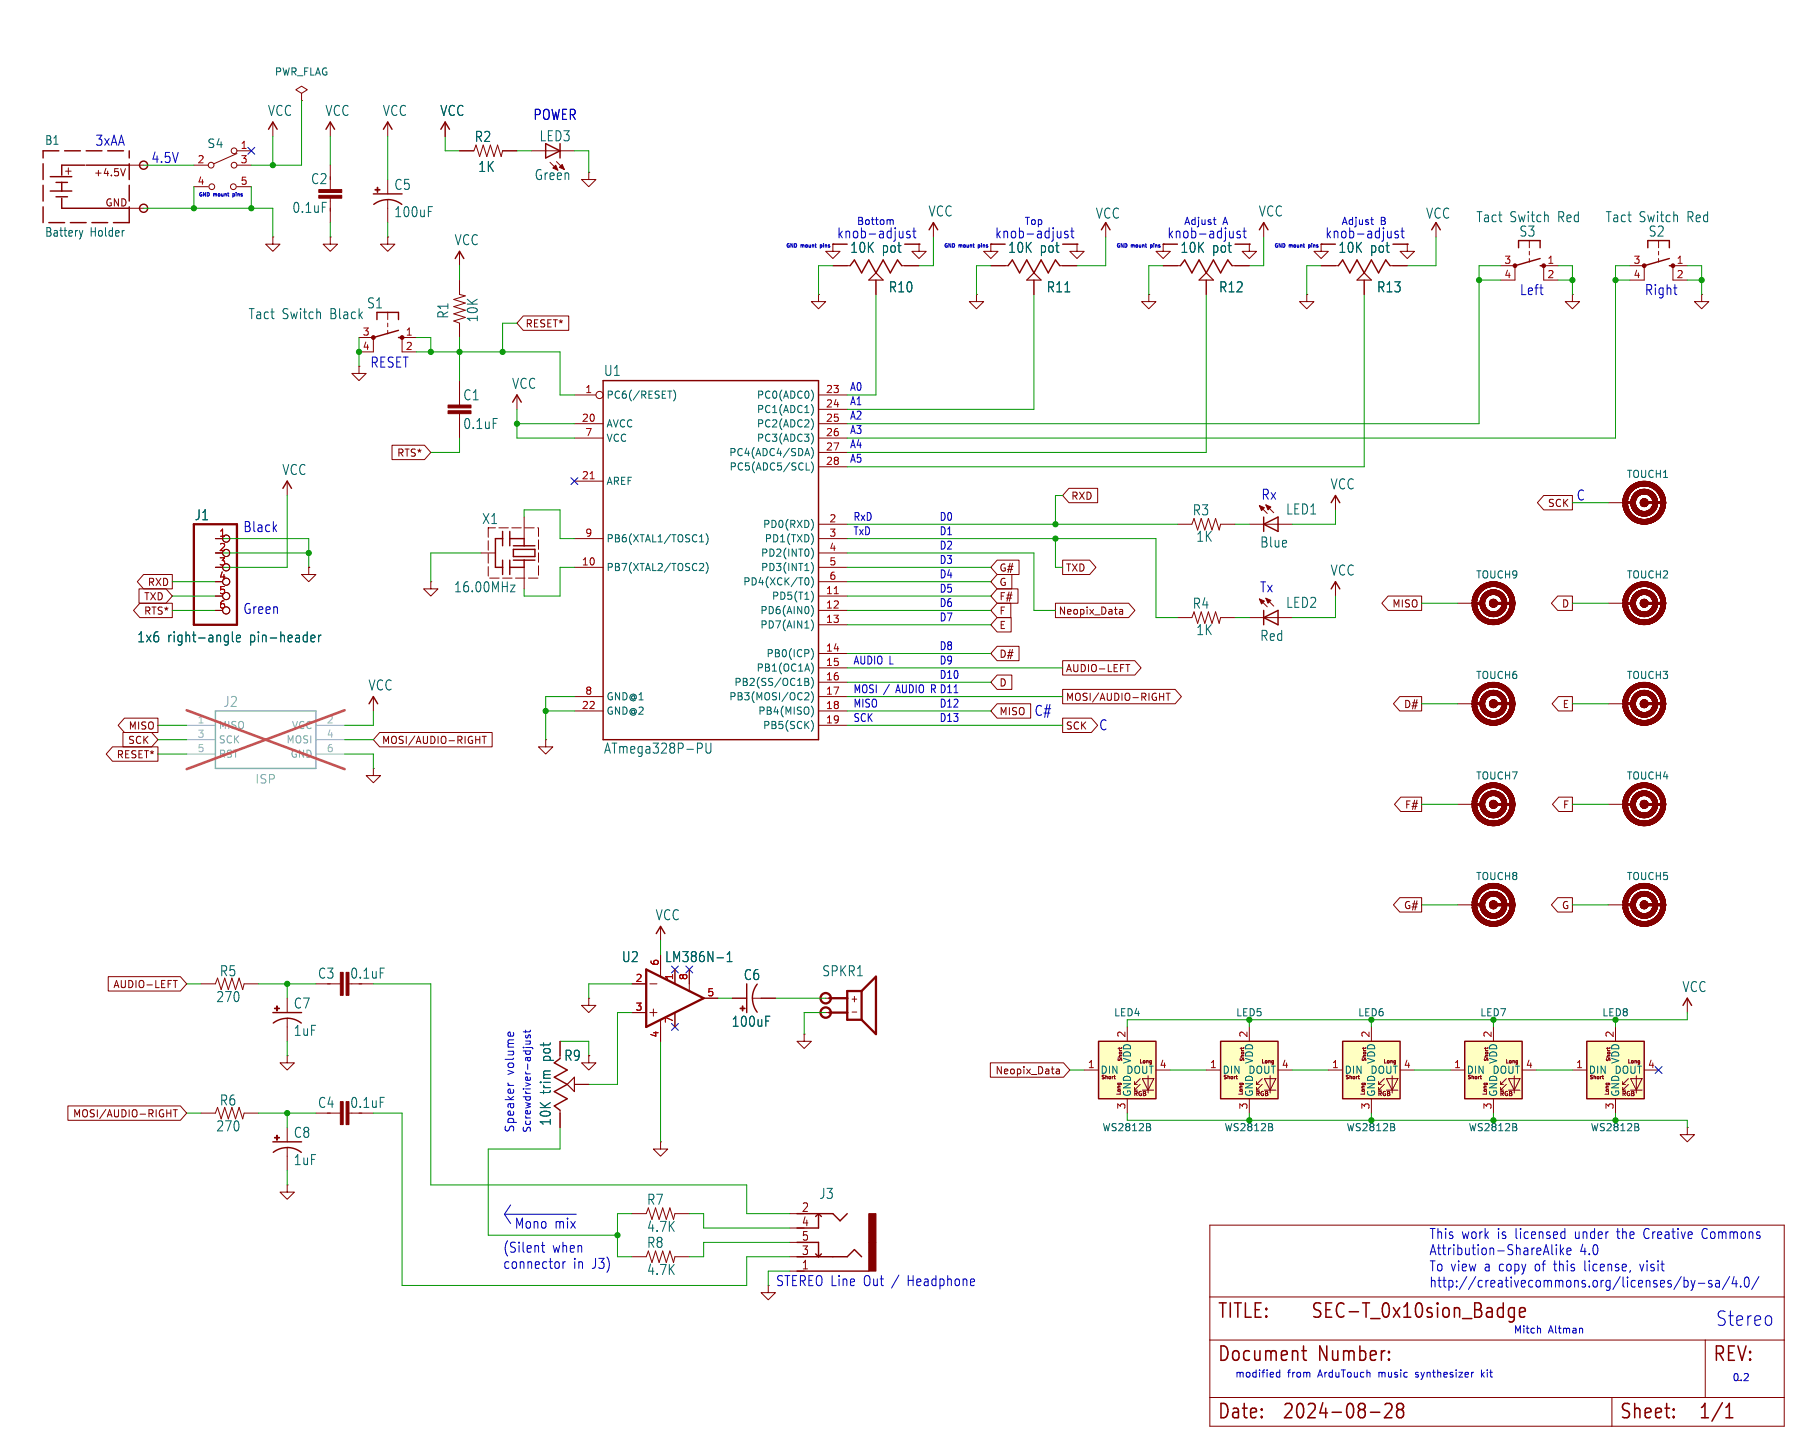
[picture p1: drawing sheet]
<svg xmlns="http://www.w3.org/2000/svg" width="317mm" height="254mm" viewBox="0 0 317 254" stroke-linecap="round" stroke-linejoin="round" font-family="sans-serif">
<defs><g id="words">
<g font-size="3.5" fill="#840000">
<text x="215.3" y="233.5">TITLE:</text>
<text x="231.8" y="233.5">SEC-T_0x10sion_Badge</text>
<text x="215.3" y="241.1">Document</text>
<text x="233.1" y="241.1">Number:</text>
<text x="302.9" y="241.1">REV:</text>
<text x="215.3" y="251.2">Date:</text>
<text x="226.7" y="251.2">2024-08-28</text>
<text x="286.4" y="251.2">Sheet:</text>
<text x="300.4" y="251.2">1/1</text>
</g>
<text font-size="3.5" fill="#0000c2" x="303.4" y="234.7">Stereo</text>
<g font-size="2.5" fill="#006464">
<text x="47.3" y="20.7">VCC</text>
<text x="57.5" y="20.7">VCC</text>
<text x="67.6" y="20.7">VCC</text>
<text x="77.8" y="20.7">VCC</text>
<text x="83.9" y="25.3">R2</text>
<text x="95.3" y="25.2">LED3</text>
<text x="54.9" y="32.8">C2</text>
<text x="69.7" y="33.8">C5</text>
<text x="84.5" y="30.6">1K</text>
<text x="94.5" y="32.1">Green</text>
<text x="51.6" y="37.9">0.1uF</text>
<text x="69.7" y="38.6">100uF</text>
<text x="164.1" y="38.5">VCC</text>
<text x="193.7" y="38.9">VCC</text>
<text x="222.6" y="38.5">VCC</text>
<text x="252.1" y="38.9">VCC</text>
<text x="261" y="39.5">Tact</text>
<text x="267" y="39.5">Switch</text>
<text x="275.6" y="39.5">Red</text>
<text x="283.9" y="39.5">Tact</text>
<text x="289.9" y="39.5">Switch</text>
<text x="298.5" y="39.5">Red</text>
<text x="80.3" y="43.6">VCC</text>
<text x="150.3" y="44.9">10K</text>
<text x="156" y="44.9">pot</text>
<text x="178.2" y="44.9">10K</text>
<text x="183.9" y="44.9">pot</text>
<text x="208.7" y="44.9">10K</text>
<text x="214.4" y="44.9">pot</text>
<text x="236.7" y="44.9">10K</text>
<text x="242.3" y="44.9">pot</text>
<text x="268.7" y="42.1">S3</text>
<text x="291.5" y="42.1">S2</text>
<text x="157.1" y="51.9">R10</text>
<text x="185.1" y="51.9">R11</text>
<text x="215.5" y="51.9">R12</text>
<text x="243.5" y="51.9">R13</text>
<text x="43.9" y="56.7">Tact</text>
<text x="49.9" y="56.7">Switch</text>
<text x="58.4" y="56.7">Black</text>
<text x="64.8" y="54.8">S1</text>
<text x="79.5" y="56.5" transform="rotate(-90 79.5 56.5)">R1</text>
<text x="84.7" y="57.1" transform="rotate(-90 84.7 57.1)">10K</text>
<text x="81.8" y="71">C1</text>
<text x="90.5" y="69">VCC</text>
<text x="106.7" y="66.7">U1</text>
<text x="81.8" y="76.1">0.1uF</text>
<text x="49.8" y="84.2">VCC</text>
<text x="235.3" y="86.8">VCC</text>
<text x="34.3" y="92.2">J1</text>
<text x="85.2" y="92.9">X1</text>
<text x="210.9" y="91.4">R3</text>
<text x="227.4" y="91.2">LED1</text>
<text x="211.5" y="96">1K</text>
<text x="222.8" y="97">Blue</text>
<text x="235.3" y="102">VCC</text>
<text x="80.2" y="105">16.00MHz</text>
<text x="210.9" y="107.9">R4</text>
<text x="227.4" y="107.7">LED2</text>
<text x="24.2" y="113.8">1x6</text>
<text x="29.6" y="113.8">right-angle</text>
<text x="44.2" y="113.8">pin-header</text>
<text x="211.5" y="112.5">1K</text>
<text x="222.8" y="113.6">Red</text>
<text x="65.1" y="122.3">VCC</text>
<text x="106.7" y="133.5">ATmega328P-PU</text>
<text x="115.9" y="163">VCC</text>
<text x="38.8" y="172.9">R5</text>
<text x="56.1" y="173.3">C3</text>
<text x="61.9" y="173.3">0.1uF</text>
<text x="109.9" y="170.4">U2</text>
<text x="117.5" y="170.4">LM386N-1</text>
<text x="131.5" y="173.5">C6</text>
<text x="145.3" y="172.9">SPKR1</text>
<text x="38.2" y="177.4">270</text>
<text x="51.9" y="178.6">C7</text>
<text x="297.5" y="175.7">VCC</text>
<text x="51.9" y="183.4">1uF</text>
<text x="129.3" y="181.8">100uF</text>
<text x="97.6" y="187.6" transform="rotate(-90 97.6 187.6)">pot</text>
<text x="99.7" y="187.8">R9</text>
<text x="38.8" y="195.7">R6</text>
<text x="56.1" y="196.1">C4</text>
<text x="61.9" y="196.1">0.1uF</text>
<text x="97.6" y="193.5" transform="rotate(-90 97.6 193.5)">trim</text>
<text x="38.2" y="200.3">270</text>
<text x="51.9" y="201.4">C8</text>
<text x="97.6" y="199.2" transform="rotate(-90 97.6 199.2)">10K</text>
<text x="51.9" y="206.3">1uF</text>
<text x="114.4" y="213.3">R7</text>
<text x="144.8" y="212.2">J3</text>
<text x="114.4" y="218.1">4.7K</text>
<text x="114.4" y="220.9">R8</text>
<text x="114.4" y="225.7">4.7K</text>
</g>
<g font-size="2.5" fill="#0000c2">
<text x="94.2" y="21.3">POWER</text>
<text x="16.8" y="25.9">3xAA</text>
<text x="26.7" y="29">4.5V</text>
<text x="268.7" y="52.3">Left</text>
<text x="290.8" y="52.3">Right</text>
<text x="65.4" y="65.2">RESET</text>
<text x="223" y="88.5">Rx</text>
<text x="278.8" y="88.7">C</text>
<text x="42.9" y="94.2">Black</text>
<text x="222.8" y="104.9">Tx</text>
<text x="42.9" y="108.7">Green</text>
<text x="182.9" y="126.8">C#</text>
<text x="194.3" y="129.3">C</text>
<text x="88.9" y="221.7">(Silent</text>
<text x="90.9" y="217.4">Mono</text>
<text x="97.7" y="221.7">when</text>
<text x="98.1" y="217.4">mix</text>
<text x="252.7" y="219.3">This</text>
<text x="258.5" y="219.3">work</text>
<text x="264.9" y="219.3">is licensed</text>
<text x="278.8" y="219.3">under</text>
<text x="286.5" y="219.3">the</text>
<text x="291.3" y="219.3">Creative</text>
<text x="301.7" y="219.3">Commons</text>
<text x="88.9" y="224.5">connector</text>
<text x="101.4" y="224.5">in</text>
<text x="104.8" y="224.5">J3)</text>
<text x="137.2" y="227.6">STEREO Line</text>
<text x="152.8" y="227.6">Out /</text>
<text x="160.8" y="227.6">Headphone</text>
<text x="252.7" y="222.1">Attribution-ShareAlike</text>
<text x="252.7" y="225">To view</text>
<text x="252.7" y="227.8">http://creativecommons.org/licenses/by-sa/4.0/</text>
<text x="262.6" y="225">a copy</text>
<text x="271.8" y="225">of</text>
<text x="275.3" y="225">this</text>
<text x="279.4" y="222.1">4.0</text>
<text x="280.8" y="225">license,</text>
<text x="290.8" y="225">visit</text>
</g>
<g font-size="2.5" fill="#840000">
<text x="148" y="42.3">knob-adjust</text>
<text x="175.9" y="42.3">knob-adjust</text>
<text x="206.4" y="42.3">knob-adjust</text>
<text x="234.3" y="42.3">knob-adjust</text>
</g>
<text font-size="2.5" fill="#989898" x="39.4" y="125.2">J2</text>
<g font-size="2.1" fill="#006464">
<text x="7.9" y="25.8">B1</text>
<text x="36.6" y="26.4">S4</text>
<text x="7.9" y="42.1">Battery</text>
<text x="15.9" y="42.1">Holder</text>
</g>
<g font-size="2.1" fill="#840000">
<text x="11.2" y="31.2">+</text>
<text x="141.7" y="214.5">2</text>
<text x="141.7" y="217.1">4</text>
<text x="141.7" y="219.6">5</text>
<text x="141.7" y="224.7">1</text>
<text x="141.7" y="222.2">3</text>
</g>
<text font-size="2.1" fill="#989898" x="45.1" y="138.8">ISP</text>
<g font-size="2.1" fill="#0000c2">
<text x="91.2" y="190.1" transform="rotate(-90 91.2 190.1)">volume</text>
<text x="91.2" y="200.4" transform="rotate(-90 91.2 200.4)">Speaker</text>
</g>
<g font-size="1.9" fill="#0000c2">
<text x="150.3" y="69.2">A0</text>
<text x="150.3" y="71.8">A1</text>
<text x="150.3" y="74.3">A2</text>
<text x="150.3" y="76.8">A3</text>
<text x="150.3" y="79.4">A4</text>
<text x="150.3" y="81.9">A5</text>
<text x="150.9" y="94.7">TxD</text>
<text x="150.9" y="92.2">RxD</text>
<text x="166.1" y="94.7">D1</text>
<text x="166.1" y="92.2">D0</text>
<text x="166.1" y="97.3">D2</text>
<text x="166.1" y="99.8">D3</text>
<text x="166.1" y="102.4">D4</text>
<text x="166.1" y="107.4">D6</text>
<text x="166.1" y="104.9">D5</text>
<text x="166.1" y="110">D7</text>
<text x="150.9" y="117.6">AUDIO L</text>
<text x="166.1" y="115.1">D8</text>
<text x="166.1" y="117.6">D9</text>
<text x="150.9" y="122.7">MOSI /</text>
<text x="150.9" y="125.2">MISO</text>
<text x="158.7" y="122.7">AUDIO RD11</text>
<text x="166.1" y="125.2">D12</text>
<text x="166.1" y="120.1">D10</text>
<text x="150.9" y="127.8">SCK</text>
<text x="166.1" y="127.8">D13</text>
</g>
<g font-size="1.8" fill="#006464">
<text x="48.5" y="13.6">PWR_FLAG</text>
<text x="107.2" y="70.7">PC6(/RESET)</text>
<text x="133.8" y="70.7">PC0(ADC0)</text>
<text x="107.2" y="75.8">AVCC</text>
<text x="133.8" y="73.3">PC1(ADC1)</text>
<text x="133.8" y="75.8">PC2(ADC2)</text>
<text x="107.2" y="78.3">VCC</text>
<text x="128.9" y="80.9">PC4(ADC4/SDA)</text>
<text x="128.9" y="83.4">PC5(ADC5/SCL)</text>
<text x="133.8" y="78.3">PC3(ADC3)</text>
<text x="107.2" y="86">AREF</text>
<text x="287.7" y="84.7">TOUCH1</text>
<text x="134.9" y="93.6">PD0(RXD)</text>
<text x="107.2" y="101.2">PB7(XTAL2/TOSC2)</text>
<text x="107.2" y="96.1">PB6(XTAL1/TOSC1)</text>
<text x="134.5" y="98.7">PD2(INT0)</text>
<text x="134.5" y="101.2">PD3(INT1)</text>
<text x="135.2" y="96.1">PD1(TXD)</text>
<text x="131.4" y="103.7">PD4(XCK/T0)</text>
<text x="136.4" y="106.3">PD5(T1)</text>
<text x="261" y="102.5">TOUCH9</text>
<text x="287.7" y="102.5">TOUCH2</text>
<text x="134.4" y="108.8">PD6(AIN0)</text>
<text x="134.4" y="111.4">PD7(AIN1)</text>
<text x="133.7" y="119">PB1(OC1A)</text>
<text x="135.5" y="116.4">PB0(ICP)</text>
<text x="107.2" y="124.1">GND@1</text>
<text x="128.9" y="124.1">PB3(MOSI/OC2)</text>
<text x="129.8" y="121.5">PB2(SS/OC1B)</text>
<text x="261" y="120.3">TOUCH6</text>
<text x="287.7" y="120.3">TOUCH3</text>
<text x="107.2" y="126.6">GND@2</text>
<text x="134" y="126.6">PB4(MISO)</text>
<text x="134.9" y="129.1">PB5(SCK)</text>
<text x="261" y="138.1">TOUCH7</text>
<text x="287.7" y="138.1">TOUCH4</text>
<text x="261" y="155.8">TOUCH8</text>
<text x="287.7" y="155.8">TOUCH5</text>
<text x="197" y="179.9">LED4</text>
<text x="218.5" y="179.9">LED5</text>
<text x="240.1" y="179.9">LED6</text>
<text x="261.7" y="179.9">LED7</text>
<text x="283.3" y="179.9">LED8</text>
<text x="194.6" y="190.1">DIN</text>
<text x="199.1" y="190.1">DOUT</text>
<text x="200.3" y="188.2" transform="rotate(-90 200.3 188.2)">VDD</text>
<text x="216.2" y="190.1">DIN</text>
<text x="220.7" y="190.1">DOUT</text>
<text x="221.8" y="188.2" transform="rotate(-90 221.8 188.2)">VDD</text>
<text x="237.7" y="190.1">DIN</text>
<text x="242.3" y="190.1">DOUT</text>
<text x="243.4" y="188.2" transform="rotate(-90 243.4 188.2)">VDD</text>
<text x="259.3" y="190.1">DIN</text>
<text x="263.9" y="190.1">DOUT</text>
<text x="265" y="188.2" transform="rotate(-90 265 188.2)">VDD</text>
<text x="280.9" y="190.1">DIN</text>
<text x="285.5" y="190.1">DOUT</text>
<text x="286.6" y="188.2" transform="rotate(-90 286.6 188.2)">VDD</text>
<text x="200.3" y="194.1" transform="rotate(-90 200.3 194.1)">GND</text>
<text x="221.8" y="194.1" transform="rotate(-90 221.8 194.1)">GND</text>
<text x="243.4" y="194.1" transform="rotate(-90 243.4 194.1)">GND</text>
<text x="265" y="194.1" transform="rotate(-90 265 194.1)">GND</text>
<text x="286.6" y="194.1" transform="rotate(-90 286.6 194.1)">GND</text>
<text x="194.9" y="200.3">WS2812B</text>
<text x="216.5" y="200.3">WS2812B</text>
<text x="238.1" y="200.3">WS2812B</text>
<text x="259.7" y="200.3">WS2812B</text>
<text x="281.3" y="200.3">WS2812B</text>
</g>
<g font-size="1.8" fill="#a90000">
<text x="34.9" y="29">2</text>
<text x="42.5" y="26.4">1</text>
<text x="42.5" y="29">3</text>
<text x="34.9" y="32.8">4</text>
<text x="42.5" y="32.8">5</text>
<text x="266" y="46.7">3</text>
<text x="273.6" y="46.7">1</text>
<text x="288.9" y="46.7">3</text>
<text x="296.5" y="46.7">1</text>
<text x="266" y="49.3">4</text>
<text x="273.6" y="49.3">2</text>
<text x="288.9" y="49.3">4</text>
<text x="296.5" y="49.3">2</text>
<text x="64.1" y="59.4">3</text>
<text x="71.7" y="59.4">1</text>
<text x="64.1" y="62">4</text>
<text x="71.7" y="62">2</text>
<text x="103.4" y="69.6">1</text>
<text x="146" y="69.6">23</text>
<text x="102.8" y="74.7">20</text>
<text x="103.4" y="77.2">7</text>
<text x="146" y="72.1">24</text>
<text x="146" y="74.7">25</text>
<text x="146" y="77.2">26</text>
<text x="146" y="79.8">27</text>
<text x="146" y="82.3">28</text>
<text x="102.8" y="84.8">21</text>
<text x="38.7" y="95">1</text>
<text x="103.4" y="95">9</text>
<text x="146.6" y="92.5">2</text>
<text x="146.6" y="95">3</text>
<text x="38.7" y="97.5">2</text>
<text x="38.7" y="100.1">3</text>
<text x="102.8" y="100.1">10</text>
<text x="146.6" y="97.5">4</text>
<text x="146.6" y="100.1">5</text>
<text x="38.7" y="102.6">4</text>
<text x="38.7" y="105.2">5</text>
<text x="38.7" y="107.7">6</text>
<text x="146" y="105.2">11</text>
<text x="146" y="107.7">12</text>
<text x="146.6" y="102.6">6</text>
<text x="146" y="110.2">13</text>
<text x="146" y="115.3">14</text>
<text x="146" y="117.9">15</text>
<text x="102.8" y="125.5">22</text>
<text x="103.4" y="122.9">8</text>
<text x="146" y="120.4">16</text>
<text x="146" y="122.9">17</text>
<text x="146" y="125.5">18</text>
<text x="146" y="128">19</text>
<text x="112.3" y="173.7">2</text>
<text x="116.6" y="170.9" transform="rotate(-90 116.6 170.9)">6</text>
<text x="119.1" y="173.4" transform="rotate(-90 119.1 173.4)">1</text>
<text x="121.7" y="173.4" transform="rotate(-90 121.7 173.4)">8</text>
<text x="112.3" y="178.8">3</text>
<text x="125" y="176.3">5</text>
<text x="116.6" y="183.6" transform="rotate(-90 116.6 183.6)">4</text>
<text x="119.1" y="181" transform="rotate(-90 119.1 181)">7</text>
<text x="199.1" y="183.6" transform="rotate(-90 199.1 183.6)">2</text>
<text x="220.7" y="183.6" transform="rotate(-90 220.7 183.6)">2</text>
<text x="242.3" y="183.6" transform="rotate(-90 242.3 183.6)">2</text>
<text x="263.9" y="183.6" transform="rotate(-90 263.9 183.6)">2</text>
<text x="285.5" y="183.6" transform="rotate(-90 285.5 183.6)">2</text>
<text x="192.3" y="189">1</text>
<text x="205" y="189">4</text>
<text x="213.9" y="189">1</text>
<text x="226.6" y="189">4</text>
<text x="235.5" y="189">1</text>
<text x="248.2" y="189">4</text>
<text x="257.1" y="189">1</text>
<text x="269.8" y="189">4</text>
<text x="278.7" y="189">1</text>
<text x="291.4" y="189">4</text>
<text x="199.1" y="196.3" transform="rotate(-90 199.1 196.3)">3</text>
<text x="220.7" y="196.3" transform="rotate(-90 220.7 196.3)">3</text>
<text x="242.3" y="196.3" transform="rotate(-90 242.3 196.3)">3</text>
<text x="263.9" y="196.3" transform="rotate(-90 263.9 196.3)">3</text>
<text x="285.5" y="196.3" transform="rotate(-90 285.5 196.3)">3</text>
</g>
<g font-size="1.8" fill="#840000">
<text x="16.5" y="31.4">+4.5V</text>
<text x="18.5" y="36.7">GND</text>
<text x="92.9" y="58.1">RESET*</text>
<text x="70.2" y="81">RTS*</text>
<text x="189.4" y="88.6">RXD</text>
<text x="273.7" y="89.9">SCK</text>
<text x="176.7" y="101.3">G#</text>
<text x="188.4" y="101.3">TXD</text>
<text x="25.4" y="106.4">TXD</text>
<text x="26.1" y="103.8">RXD</text>
<text x="176.7" y="106.4">F#</text>
<text x="176.7" y="103.8">G</text>
<text x="246.2" y="107.6">MISO</text>
<text x="276.2" y="107.6">D</text>
<text x="25.4" y="108.9">RTS*</text>
<text x="176.7" y="108.9">F</text>
<text x="176.7" y="111.4">E</text>
<text x="187.2" y="108.9">Neopix_Data</text>
<text x="176.7" y="116.5">D#</text>
<text x="188.4" y="119.1">AUDIO-LEFT</text>
<text x="176.7" y="121.6">D</text>
<text x="188.4" y="124.1">MOSI/AUDIO-RIGHT</text>
<text x="248.2" y="125.4">D#</text>
<text x="276.3" y="125.4">E</text>
<text x="22.6" y="131.8">SCK</text>
<text x="22.7" y="129.2">MISO</text>
<text x="67.5" y="131.8">MOSI/AUDIO-RIGHT</text>
<text x="176.7" y="126.7">MISO</text>
<text x="188.4" y="129.2">SCK</text>
<text x="20.5" y="134.3">RESET*</text>
<text x="248.4" y="143.2">F#</text>
<text x="276.4" y="143.2">F</text>
<text x="248.2" y="161">G#</text>
<text x="276.2" y="161">G</text>
<text x="20" y="174.9">AUDIO-LEFT</text>
<text x="150.3" y="177.5">+</text>
<text x="176" y="190.2">Neopix_Data</text>
<text x="12.8" y="197.8">MOSI/AUDIO-RIGHT</text>
</g>
<g font-size="1.8" fill="#0000c2">
<text x="151.5" y="40">Bottom</text>
<text x="181.1" y="40">Top</text>
<text x="209.4" y="40">Adjust</text>
<text x="216.3" y="40">A</text>
<text x="237.2" y="40">Adjust</text>
<text x="244.1" y="40">B</text>
<text x="94" y="200.4" transform="rotate(-90 94 200.4)">Screwdriver-adjust</text>
<text x="89.3" y="216.4">\</text>
<text x="267.7" y="236">Mitch</text>
<text x="273.9" y="236">Altman</text>
<text x="218.4" y="243.8">modified</text>
<text x="227.7" y="243.8">from</text>
<text x="233.3" y="243.8">ArduTouch</text>
<text x="244.1" y="243.8">music</text>
<text x="250.8" y="243.8">synthesizer</text>
<text x="262.7" y="243.8">kit</text>
<text x="306.4" y="244.5">0.2</text>
</g>
<g font-size="1.8" fill="#aaa">
<text x="34.9" y="128">1</text>
<text x="34.9" y="130.6">3</text>
<text x="57.7" y="128">2</text>
<text x="57.7" y="130.6">4</text>
<text x="34.9" y="133.1">5</text>
<text x="57.7" y="133.1">6</text>
</g>
<g font-size="1.8" fill="#989898">
<text x="38.6" y="129.1">MISO</text>
<text x="38.6" y="131.7">SCK</text>
<text x="50.6" y="131.7">MOSI</text>
<text x="51.5" y="129.1">VCC</text>
<text x="38.6" y="134.2">RST</text>
<text x="51.3" y="134.2">GND</text>
</g>
<g font-size="1.1" fill="#840000">
<text x="200.4" y="194">RGB</text>
<text x="222" y="194">RGB</text>
<text x="243.6" y="194">RGB</text>
<text x="265.2" y="194">RGB</text>
<text x="286.7" y="194">RGB</text>
</g>
<g font-size=".9" fill="#0000c2">
<text x="35" y="34.9">GND</text>
<text x="37.8" y="34.9">mount</text>
<text x="41.5" y="34.9">pins</text>
<text x="138.9" y="44">GND</text>
<text x="141.7" y="44">mount</text>
<text x="166.9" y="44">GND</text>
<text x="169.6" y="44">mount</text>
<text x="197.4" y="44">GND</text>
<text x="200.1" y="44">mount</text>
<text x="225.3" y="44">GND</text>
<text x="228" y="44">mount</text>
</g>
<g font-size=".9" fill="#840000">
<text x="145.4" y="44">pins</text>
<text x="173.4" y="44">pins</text>
<text x="203.9" y="44">pins</text>
<text x="231.8" y="44">pins</text>
<text x="194.7" y="191">Short</text>
<text x="216.3" y="191">Short</text>
<text x="237.8" y="191">Short</text>
<text x="259.4" y="191">Short</text>
<text x="281" y="191">Short</text>
</g>
<g font-size=".9" fill="#006464">
<text x="198.7" y="187.9" transform="rotate(-90 198.7 187.9)">Short</text>
<text x="201.4" y="188.3">Long</text>
<text x="220.3" y="187.9" transform="rotate(-90 220.3 187.9)">Short</text>
<text x="223" y="188.3">Long</text>
<text x="241.8" y="187.9" transform="rotate(-90 241.8 187.9)">Short</text>
<text x="244.6" y="188.3">Long</text>
<text x="263.4" y="187.9" transform="rotate(-90 263.4 187.9)">Short</text>
<text x="266.2" y="188.3">Long</text>
<text x="285" y="187.9" transform="rotate(-90 285 187.9)">Short</text>
<text x="287.8" y="188.3">Long</text>
<text x="198.4" y="193.8" transform="rotate(-90 198.4 193.8)">Long</text>
<text x="220" y="193.8" transform="rotate(-90 220 193.8)">Long</text>
<text x="241.6" y="193.8" transform="rotate(-90 241.6 193.8)">Long</text>
<text x="263.2" y="193.8" transform="rotate(-90 263.2 193.8)">Long</text>
<text x="284.8" y="193.8" transform="rotate(-90 284.8 193.8)">Long</text>
</g>
</g></defs>
<path d="M47.5 22.9l.8-1.3 .7 1.3M150.4 47l.7-1 1.3 2.3 1.3-2.3 1.2 2.3 1.3-2.3 1.3 2.3 1.2-2.3 .8 1M65.3 124.5l.7-1.3 .8 1.3M297.7 177.8l.7-1.3 .8 1.3" fill="none" stroke="#840000" stroke-width=".25"/>
<g fill="none" stroke="#840000" stroke-width=".18">
<path d="M53.3 16.5l1.1-.6-1.1-.7-1 .7 1 .6v1.3M53.3 17.8h.1M34.3 29.2h2.5M34.3 33h2.5M41.9 26.7h2.5M41.9 29.2h2.5M41.9 33h2.5M41.9 27.2l-4.1 1.8M48.3 21.6v2.5M144.8 52.1v1.2h1.2l-1.2 1.3-1.3-1.3h1.3M144.8 52.1h.1M147.3 43.2v1.2h1.3l-1.3 1.3-1.3-1.3h1.3"/>
<path d="M147.3 47h3.1M154.9 49.5v2.6M159.5 47h3.1M160 43.2h2.6M162.6 43.2v1.2h1.2l-1.2 1.3-1.3-1.3h1.3M162.6 43.2h.1M172.7 52.1v1.2h1.3l-1.3 1.3-1.3-1.3h1.3M172.7 52.1h.1M175.3 43.2v1.2h1.2l-1.2 1.3-1.3-1.3h1.3M66 123.2v2.5M104.1 176.5v1.3h1.3l-1.3 1.3-1.2-1.3h1.2M104.1 176.5h.1"/>
<path d="M146 176.5h2.6M146 179.1h2.6M150.7 179h.8M298.4 176.5v2.6M104.1 186.7v1.3h1.3l-1.3 1.2-1.2-1.2h1.2M104.1 186.7h.1M298.4 199.4v1.3h1.3l-1.3 1.2-1.2-1.2h1.2M298.4 199.4h.1M214 216.7h101.6v35.5h-101.6zM214 229.4h101.6M214 237h101.6M301.6 237v10.1"/>
<path d="M214 247.1h101.6M285.1 247.1v5.1"/>
<circle cx="37.3" cy="29.2" r=".51"/>
<circle cx="37.5" cy="33" r=".51"/>
<circle cx="41.3" cy="33" r=".51"/>
<circle cx="41.4" cy="29.2" r=".51"/>
<circle cx="41.4" cy="26.7" r=".51"/>
</g>
<path d="M154.9 48.3l1.3 1.2h-2.5z" fill="none" stroke="#840000" stroke-width=".2"/>
<g fill="none" stroke="#840000" stroke-width=".41">
<path d="M146.7 179.1h3.2M146.7 176.5h3.2M152.4 175.3h-2.5v5h2.5M152.4 175.3v5M152.4 175.3l2.5-2.6v10.2l-2.5-2.6"/>
<circle cx="146" cy="179.1" r=".92"/>
<circle cx="146" cy="176.5" r=".92"/>
</g>
<g fill="none" stroke="#840000" stroke-width=".27">
<path d="M230.3 238.9h.8M230.6 238v2.2l.1 .2 .4 .2M245.7 239v.2M245.7 239l.1 .1-.1 .1M245.7 239l-.1 .1 .1 .1M267.8 231.2v2.1a.57 .57 0 0 1-.9 .4M267.8 231.4l-.6-.2-.4 .5v.8l.2 .3 .2 .1 .6-.1M268.8 232.1l1-.2-.1-.5-.6-.2-.3 .4 .1 1.2 .2 .1 .6-.1M242.4 249.8h1.7M245 248.4l.3-.2h.5a.72 .72 0 0 1 .3 1.1l-1.2 1.4h1.3M245.7 240.3l.1 .1-.1 .2M245.7 240.3l-.1 .1 .1 .2"/>
<path d="M245.7 240.3v.3M247.4 249.3l-.2 .1a.83 .83 0 0 0 .2 1.3l.7-.1a.83 .83 0 0 0-.2-1.3M247.4 249.3l-.2-.1a.55 .55 0 0 1-.2-.6 .55 .55 0 0 1 .4-.4l.7 .1a.55 .55 0 0 1 .2 .6 .55 .55 0 0 1-.4 .4M247.4 249.3h.5M296 250.5l.1 .1-.1 .1M296 249.2l.1 .1-.1 .1M305.3 250.7h1.2M305.3 248.9l.6-.7v2.5"/>
</g>
<path d="M280.7 184.1h10.1v10.2h-10.1z" fill="#ffffc2"/>
<g fill="none" stroke="#840000" stroke-width=".18">
<path d="M94 26.7h7.6M97.3 28.7l1.4 1.4M98.4 28.6l1.4 1.4M104.1 30.5v1.2h1.3l-1.3 1.3-1.2-1.3h1.2M104.1 30.5h.1M278.1 189.2h2.6M283.5 190.7l.1 .1M284.1 191.6h.6M284.1 191.6h.1M284.3 185.2v.3M284.5 191.6h.1M284.7 185.4h-.6"/>
<path d="M285.7 181.6v2.5M285.7 194.3v2.5M287 192.8h.5M287 191.8h.5M288 191.8l-1 1v-.5M288 190.8l-1 1v-.5M288.4 190.8h2l-1 2zM288.4 192.8h2M289.4 190.2v3.1M290 187.6v.5M290 188h.1M290.8 189.2h2.6"/>
</g>
<path d="M96.5 25.4l2.6 1.3-2.6 1.2zM99.1 25.4v2.5M280.7 184.1h10.1v10.2h-10.1z" fill="none" stroke="#840000" stroke-width=".25"/>
<path d="M289.8 199.4l.1 .1-.1 .4M289.8 198.8v.4" fill="none" stroke="#006464" stroke-width=".18"/>
<g fill="#840000" stroke="#840000" stroke-width=".18">
<path d="M97.8 29.7l.5-.5 .4 .9z"/>
<path d="M98.9 29.6l.5-.5 .4 .9z"/>
</g>
<path d="M259.1 184.1h10.1v10.2h-10.1z" fill="#ffffc2"/>
<g fill="none" stroke="#840000" stroke-width=".18">
<path d="M22.2 29.8l-.4 1.3M22.9 29.2h2.5M22.9 36.8h2.5M58.4 21.6v2.5M58.4 29.2v4.3M58.4 35.1v4.3M68.6 21.6v2.5M68.6 31.7v2.6M68.6 35.3v4.1M78.7 21.6v2.5M81.3 26.7h2.5l.4-1 .6 2 .7-2 .6 2 .6-2 .7 2 .6-2 .6 2 .3-1h2.5M165.1 39.4v2.5"/>
<path d="M195.6 39.4v2.5M223.5 39.4v2.5M254 39.4v2.5M48.3 41.9v1.3h1.2l-1.2 1.2-1.3-1.2h1.3M48.3 41.9h.1M58.4 41.9v1.3h1.3l-1.3 1.2-1.3-1.2h1.3M58.4 41.9h.1M68.6 41.9v1.3h1.2l-1.2 1.2-1.3-1.2h1.3M68.6 41.9h.1M81.3 44.4v2.6M81.3 49.5v2.6l1 .2-2 .7 2 .6-2 .6 2 .7-2 .6 2 .6-2 .7 1 .3v2.6M175.3 47h3"/>
<path d="M182.9 49.5v2.6M187.5 47h3M188 43.2h2.5M190.5 43.2v1.2h1.3l-1.3 1.3-1.3-1.3h1.3M190.5 43.2h.1M205.7 43.2v1.2h1.3l-1.3 1.3-1.2-1.3h1.2M205.7 47h3.1M213.4 49.5v2.6M217.9 47h3.1M218.4 43.2h2.6M221 43.2v1.2h1.2l-1.2 1.3-1.3-1.3h1.3M221 43.2h.1"/>
<path d="M231.1 52.1v1.2h1.3l-1.3 1.3-1.2-1.3h1.2M231.1 52.1h.1M233.7 43.2v1.2h1.2l-1.2 1.3-1.3-1.3h1.3M233.7 47h3M241.3 49.5v2.6M245.9 47h3M246.4 43.2h2.5M248.9 43.2v1.2h1.3l-1.3 1.3-1.3-1.3h1.3M248.9 43.2h.1M265.4 47h2.6v2.5h-2.6M270.5 42.5v1.3M270.5 44.4v.7"/>
<path d="M270.5 45.7v.7M275.6 47h-2.6v2.5h2.6M278.1 52.1v1.2h1.3l-1.3 1.3-1.2-1.3h1.2M278.1 52.1h.1M288.3 47h2.5v2.5h-2.5M293.4 42.5v1.3M293.4 44.4v.7M293.4 45.7v.7M298.4 47h-2.5v2.5h2.5M301 52.1v1.2h1.3l-1.3 1.3-1.3-1.3h1.3M301 52.1h.1M81.3 67.3v2.5"/>
<path d="M81.3 73.2v.5M81.3 74.9v2.6M38.1 95.2h1.3M50.8 85.1v2.5M85.1 97.8h2.5M92.7 91.4v3.8M236.2 87.6v2.6M284.5 88.9h2.5M38.1 100.3h1.3M38.1 105.4h1.3M38.1 107.9h1.3M54.6 100.3v1.3h1.3l-1.3 1.3-1.3-1.3h1.3"/>
<path d="M54.6 100.3h.1M76.2 102.9v1.2h1.3l-1.3 1.3-1.3-1.3h1.3M76.2 102.9h.1M92.7 100.3v3.8M66 135.9v1.3h1.3l-1.3 1.2-1.2-1.2h1.2M66 135.9h.1M96.5 130.8v1.3h1.3l-1.3 1.2-1.3-1.2h1.3M96.5 130.8h.1M35.6 174h2.5l.4-1 .6 2 .7-2 .6 2 .6-2 .7 2 .6-2 .6 2 .3-1h2.5M50.8 176.5v2.6M57.9 174h2.3M111.8 179.1h2.5"/>
<path d="M111.8 174h2.5M114.9 179.1h1.3M114.9 174h1.3M115.6 178.4v1.3M116.8 163.8v2.6M116.8 168.9v3.7M119.4 171.4v2.6M119.4 179.1v2.5M121.9 171.4v3.9M124.5 176.5h2.5M129.5 176.5h2.6M133.1 176.5h4.1"/>
<path d="M35.6 196.8h2.5l.4-1 .6 2.1 .7-2.1 .6 2.1 .6-2.1 .7 2.1 .6-2.1 .6 2.1 .3-1.1h2.5M50.8 186.7v1.3h1.3l-1.3 1.2-1.3-1.2h1.3M50.8 186.7h.1M50.8 180.1v4M50.8 199.4v2.5M57.9 196.8h2.3M99.1 184.1v2.6M99.1 196.3v3.1M101.6 191.8h2.5M116.8 180.4v3.7M142.2 182.9v1.2h1.3l-1.3 1.3-1.2-1.3h1.2M142.2 182.9h.1"/>
<path d="M256.5 189.2h2.6M261.9 190.7l.2 .1M262.5 191.6h.6M262.5 191.6h.1M262.8 185.2v.3M262.9 191.6h.1M263.1 185.4h-.6M264.2 181.6v2.5M264.2 194.3v2.5M265.4 192.8h.5M265.4 191.8h.5M266.4 191.8l-1 1v-.5"/>
<path d="M266.4 190.8l-1 1v-.5M266.8 190.8h2.1l-1.1 2zM266.8 192.8h2.1M267.8 190.2v3.1M268.4 187.6v.5M268.4 188h.1M269.2 189.2h2.6M50.8 209.5v1.3h1.3l-1.3 1.3-1.3-1.3h1.3M50.8 209.5h.1M50.8 202.9v4.1M111.8 214.6h2.5l.4-1 .6 2 .7-2 .6 2 .6-2 .7 2 .6-2 .6 2 .3-1h2.5M116.8 201.9v1.3h1.3l-1.3 1.3-1.2-1.3h1.2"/>
<path d="M116.8 201.9h.1M139.7 214.6h2.5M139.7 217.2h2.5M139.7 219.7h2.5M111.8 222.2h2.5l.4-1 .6 2.1 .7-2.1 .6 2.1 .6-2.1 .7 2.1 .6-2.1 .6 2.1 .3-1.1h2.5M135.9 227.3v1.3h1.3l-1.3 1.3-1.3-1.3h1.3M135.9 227.3h.1M139.7 222.2h2.5M139.7 224.8h2.5"/>
<circle cx="40" cy="97.8" r=".63"/>
<circle cx="40" cy="95.2" r=".63"/>
<circle cx="40" cy="102.9" r=".63"/>
<circle cx="40" cy="105.4" r=".63"/>
<circle cx="40" cy="100.3" r=".63"/>
<circle cx="40" cy="107.9" r=".63"/>
</g>
<g fill="none" stroke="#840000" stroke-width=".25">
<path d="M8.9 33.8h3.8M8.9 31.2h3.8M9.9 34.8h2M9.9 32.3h2M10.9 32.3v1.5M10.9 35.1v1.7h12M15 29.2h-4.1v1.8M15.2 29.2h7.7M57.7 22.9l.7-1.3 .8 1.3M66 34.3h5.1M66.1 36.1a4.1 4.1 0 0 1 5 0M67.8 22.9l.8-1.3 .7 1.3"/>
<path d="M78 22.9l.7-1.3 .8 1.3M80.5 45.7l.8-1.3 .7 1.3M164.3 40.6l.8-1.2 .8 1.2M178.3 47l.8-1 1.2 2.3 1.3-2.3 1.3 2.3 1.2-2.3 1.3 2.3 1.3-2.3 .8 1M194.8 40.6l.8-1.2 .7 1.2M208.8 47l.7-1 1.3 2.3 1.3-2.3 1.3 2.3 1.2-2.3 1.3 2.3 1.3-2.3 .7 1M222.8 40.6l.7-1.2 .8 1.2M236.7 47l.8-1 1.3 2.3 1.2-2.3 1.3 2.3 1.3-2.3 1.2 2.3 1.3-2.3 .8 1M253.2 40.6l.8-1.2 .8 1.2M268.6 42.5v1.3M270.5 42.5h1.9v1.3M272.4 47h.6"/>
<path d="M272.4 45.7l-4.4 1.3M291.5 42.5v1.3M293.4 42.5h1.9v1.3M295.3 45.7l-4.5 1.3M295.3 47h.6M50 86.4l.8-1.3 .8 1.3M88.9 95.2h-1.3v5.1h1.3M88.9 94v2.5M88.9 99.1v2.5M90.2 94v2.5M90.2 99.1v2.5M90.2 95.2h2.5v1.3"/>
<path d="M90.8 96.5h3.8M90.8 97.2h3.8v1.2h-3.8zM90.8 99.1h3.8M92.7 99.1v1.2h-2.5M235.5 88.9l.7-1.3 .8 1.3M48.3 179.1h5M116.1 165.1l.7-1.3 .8 1.3M132.1 174v5.1M133.1 176.5a4.1 4.1 0 0 0 .8 2.5M133.9 174a4.1 4.1 0 0 0-.8 2.5M48.3 180.9a4.1 4.1 0 0 1 5 0M99.1 187.2l-1.1 .8 2.3 1.2-2.3 1.3 2.3 1.3-2.3 1.2 2.3 1.3-2.3 1.3 1.1 .7"/>
<path d="M259.1 184.1h10.1v10.2h-10.1zM48.3 201.9h5M48.3 203.8a4.1 4.1 0 0 1 5 0M141 214.6h6.3l1.3 1.3 1.3-1.3M141 219.7h3.8v2.5M144.8 214.6l-.5 .5M144.8 214.6v2.6h-3.8M144.8 214.6l.5 .5M141 222.2h8.9l1.2-1.2 1.3 1.2M141 224.8h12.7M144.3 221.7l.5 .5M145.3 221.7l-.5 .5"/>
<circle cx="25.4" cy="36.8" r=".72"/>
<circle cx="25.4" cy="29.2" r=".72"/>
</g>
<g fill="none" stroke="#006464" stroke-width=".18">
<path d="M75.8 36.5h.7M14 40.8l.3 1M14.3 41.8l-.1 .3M14.6 40.8l-.3 1M21.9 40.8h.1M40.2 112.3l.2 .1M40.4 112.3l-.1 1.6M40.4 113.4l-.2 .1M41.1 111.7v1.6l.2 .2M41.8 112.9l.7-.2v-.3l-.5-.1-.2 .3 .1 .8h.6M55.1 113.4h.5M55.1 112.4l.4-.1 .1 .1 .1 .3-.7 .2"/>
<path d="M56.4 112.3v1.2M56.8 112.3l-.3 .1-.1 .3M90.3 103.5h.8l-.8 1.2h.8M126.8 169.4h1.2M128.6 170.1h.9M128.6 168.8l.4-.5v1.8M135.5 179.7h.7M268.2 199.4l.1 .1-.1 .4M268.2 198.8v.4"/>
</g>
<g fill="#840000" stroke="#840000" stroke-width=".18">
<path d="M287 89l2.3 .1z"/>
<path d="M287 89h2.3z"/>
<path d="M287 88.9l2.3 .1z"/>
<path d="M287 88.9h2.3z"/>
<path d="M287 88.8l2.3 .1z"/>
<path d="M287 88.8h2.3z"/>
<path d="M287 88.7l2.3 .1z"/>
<path d="M287.1 89.3h.8z"/>
<path d="M287.1 88.5l.8 .1z"/>
<path d="M287.1 88.5h.8z"/>
<path d="M287.1 89.4l.8 .1z"/>
<path d="M287.1 89.4h.8z"/>
<path d="M287.1 89.3l.8 .1z"/>
<path d="M287.1 88.4l.8 .1z"/>
<path d="M287.1 88.4h.8z"/>
<path d="M287.1 89.5h.8z"/>
<path d="M287.1 88.3l.8 .1z"/>
<path d="M287.1 88.3h.8z"/>
<path d="M287.1 88.2l.8 .1z"/>
<path d="M287.1 89.6h.9z"/>
<path d="M287.1 89.6h.8z"/>
<path d="M287.1 89.5l.8 .1z"/>
<path d="M287.1 88.2h.8z"/>
<path d="M287.1 88.2h.9z"/>
<path d="M287.1 89.7h.9z"/>
<path d="M287.1 89.6l.9 .1z"/>
<path d="M287.1 88.1l.9 .1z"/>
<path d="M287.1 88.1h.9z"/>
<path d="M287.1 89.8h.9z"/>
<path d="M287.1 89.7l.9 .1z"/>
<path d="M287.1 88l.9 .1z"/>
<path d="M287.1 88h.9z"/>
<path d="M287.2 89.9h.8z"/>
<path d="M287.2 89.8l.8 .1z"/>
<path d="M287.2 89.8h.8z"/>
<path d="M287.2 88h.8z"/>
<path d="M287.2 87.9l.8 .1z"/>
<path d="M287.2 87.9h.8z"/>
<path d="M287.2 89.9l.9 .1z"/>
<path d="M287.2 89.9h.9z"/>
<path d="M287.2 87.9h.9z"/>
<path d="M287.2 87.8l.9 .1z"/>
<path d="M287.2 90h.9z"/>
<path d="M287.2 87.8h.9z"/>
<path d="M287.2 90.1h.9z"/>
<path d="M287.2 90l.9 .1z"/>
<path d="M287.2 87.7l.9 .1z"/>
<path d="M287.2 87.7h.9z"/>
<path d="M287.3 90.2h.9z"/>
<path d="M287.3 90.2h.8z"/>
<path d="M287.3 90.1l.8 .1z"/>
<path d="M287.3 87.6l.8 .1z"/>
<path d="M287.3 87.6h.8z"/>
<path d="M287.3 87.6h.9z"/>
<path d="M287.3 90.2l.9 .1z"/>
<path d="M287.3 87.5l.9 .1z"/>
<path d="M287.3 87.5h.9z"/>
<path d="M287.3 90.3h.9z"/>
<path d="M287.3 90.4h1z"/>
<path d="M287.3 90.4h.9z"/>
<path d="M287.3 90.3l.9 .1z"/>
<path d="M287.3 87.4l.9 .1z"/>
<path d="M287.3 87.4h1z"/>
<path d="M287.4 90.4h.9z"/>
<path d="M287.4 87.4h.9z"/>
<path d="M287.4 87.3l.9 .1z"/>
<path d="M287.4 90.5h.9z"/>
<path d="M287.4 90.4l.9 .1z"/>
<path d="M287.4 87.3h.9z"/>
<path d="M287.4 90.5h1z"/>
<path d="M287.4 87.3h1z"/>
<path d="M287.4 90.6h1z"/>
<path d="M287.4 90.5l1 .1z"/>
<path d="M287.4 87.2l1 .1z"/>
<path d="M287.4 87.2h1z"/>
<path d="M287.5 90.6h.9z"/>
<path d="M287.5 87.2h.9z"/>
<path d="M287.5 90.7h.9z"/>
<path d="M287.5 90.6l.9 .1z"/>
<path d="M287.5 87.1l.9 .1z"/>
<path d="M287.5 87.1h.9z"/>
<path d="M287.5 90.7h1z"/>
<path d="M287.5 87.1h1z"/>
<path d="M287.5 90.8h1z"/>
<path d="M287.5 90.7l1 .1z"/>
<path d="M287.5 87l1 .1z"/>
<path d="M287.5 87h1z"/>
<path d="M287.5 90.8h1.1z"/>
<path d="M287.5 87h1.1z"/>
<path d="M287.6 90.8h1z"/>
<path d="M287.6 87h1z"/>
<path d="M287.6 90.8l1 .1z"/>
<path d="M287.6 86.9l1 .1z"/>
<path d="M287.6 90.9h1z"/>
<path d="M287.6 86.9h1z"/>
<path d="M287.6 90.9h1.1z"/>
<path d="M287.6 86.9h1.1z"/>
<path d="M287.6 86.8l1.1 .1z"/>
<path d="M287.7 91h1z"/>
<path d="M287.7 90.9l1 .1z"/>
<path d="M287.7 86.8h1z"/>
<path d="M287.7 91h1.1z"/>
<path d="M287.7 86.8h1.1z"/>
<path d="M287.7 86.7l1.1 .1z"/>
<path d="M287.7 91.1h1.1z"/>
<path d="M287.7 91l1.1 .1z"/>
<path d="M287.7 86.7h1.1z"/>
<path d="M287.7 91.1h1.2z"/>
<path d="M287.7 86.7h1.2z"/>
<path d="M287.8 91.1h1.1z"/>
<path d="M287.8 86.7h1.1z"/>
<path d="M287.8 86.6l1.1 .1z"/>
<path d="M287.8 91.2h1.1z"/>
<path d="M287.8 91.1l1.1 .1z"/>
<path d="M287.8 86.6h1.1z"/>
<path d="M287.8 91.2h1.2z"/>
<path d="M287.8 86.6h1.2z"/>
<path d="M287.9 91.2l1.1 .1z"/>
<path d="M287.9 86.6h1.1z"/>
<path d="M287.9 91.3h1.1z"/>
<path d="M287.9 86.5l1.1 .1z"/>
<path d="M287.9 91.3h1.2z"/>
<path d="M287.9 86.5h1.2z"/>
<path d="M287.9 91.3l1.3 .1z"/>
<path d="M287.9 86.4l1.3 .1z"/>
<path d="M288 91.4h1.2z"/>
<path d="M288 86.4h1.2z"/>
<path d="M288 91.4h1.3z"/>
<path d="M288 86.4h1.3z"/>
<path d="M288 91.4l1.3 .1z"/>
<path d="M288 91.5h1.3z"/>
<path d="M288 86.3l1.3 .1z"/>
<path d="M288.1 91.5h1.3z"/>
<path d="M288.1 86.3h1.3z"/>
<path d="M288.1 91.5h1.4z"/>
<path d="M288.1 86.3h1.4z"/>
<path d="M288.1 91.5l1.4 .1z"/>
<path d="M288.1 86.2l1.4 .1z"/>
<path d="M288.1 91.6h1.4z"/>
<path d="M288.1 86.2h1.4z"/>
<path d="M288.2 91.6h1.4z"/>
<path d="M288.2 86.2h1.4z"/>
<path d="M288.2 91.6h1.5z"/>
<path d="M288.2 86.2h1.5z"/>
<path d="M288.2 91.6l1.5 .1z"/>
<path d="M288.2 86.1l1.5 .1z"/>
<path d="M288.2 91.7h1.6z"/>
<path d="M288.2 86.1h1.6z"/>
<path d="M288.3 91.7h1.5z"/>
<path d="M288.3 86.1h1.5z"/>
<path d="M288.3 91.7h1.6z"/>
<path d="M288.3 86.1h1.6z"/>
<path d="M288.3 91.7h1.7z"/>
<path d="M288.3 86.1h1.7z"/>
<path d="M288.3 86l1.7 .1z"/>
<path d="M288.3 91.7l1.7 .1z"/>
<path d="M288.3 86h1.8z"/>
<path d="M288.4 91.8h1.7z"/>
<path d="M288.4 86h1.7z"/>
<path d="M288.4 91.8h1.8z"/>
<path d="M288.4 86h1.8z"/>
<path d="M288.4 91.8h1.9z"/>
<path d="M288.4 86h1.9z"/>
<path d="M288.4 91.8h2z"/>
<path d="M288.4 86h2z"/>
<path d="M288.4 86h2.1z"/>
<path d="M288.4 91.8h2.1z"/>
<path d="M288.4 89.1h.9z"/>
<path d="M288.4 88.7h.9z"/>
<path d="M288.5 91.8l2.2 .1z"/>
<path d="M288.5 89.2h.8z"/>
<path d="M288.5 89.1l.8 .1z"/>
<path d="M288.5 89.1h.8z"/>
<path d="M288.5 88.7h.8z"/>
<path d="M288.5 88.6l.8 .1z"/>
<path d="M288.5 88.6h.8z"/>
<path d="M288.5 85.9l2.1 .1z"/>
<path d="M288.5 91.9h4.7z"/>
<path d="M288.5 89.3h.8z"/>
<path d="M288.5 89.2l.8 .1z"/>
<path d="M288.5 88.5l.8 .1z"/>
<path d="M288.5 88.5h.8z"/>
<path d="M288.5 85.9h4.7z"/>
<path d="M288.5 91.9h4.6z"/>
<path d="M288.5 89.4h.8z"/>
<path d="M288.5 89.3l.8 .1z"/>
<path d="M288.5 88.4l.8 .1z"/>
<path d="M288.5 88.4h.8z"/>
<path d="M288.5 89.5h.9z"/>
<path d="M288.5 89.4l.9 .1z"/>
<path d="M288.5 89.4h.9z"/>
<path d="M288.5 88.4h.9z"/>
<path d="M288.5 88.3l.9 .1z"/>
<path d="M288.5 85.9h4.6z"/>
<path d="M288.5 88.3h.9z"/>
<path d="M288.5 89.6h.9z"/>
<path d="M288.5 89.5l.9 .1z"/>
<path d="M288.5 88.2l.9 .1z"/>
<path d="M288.5 88.2h.9z"/>
<path d="M288.6 91.9h4.5z"/>
<path d="M288.6 89.6h.9z"/>
<path d="M288.6 89.6h.8z"/>
<path d="M288.6 88.2h.8z"/>
<path d="M288.6 88.2h.9z"/>
<path d="M288.6 85.9h4.5z"/>
<path d="M288.6 89.6l.9 .1z"/>
<path d="M288.6 88.1l.9 .1z"/>
<path d="M288.6 85.8l4.5 .1z"/>
<path d="M288.6 91.9l4.5 .1z"/>
<path d="M288.6 89.7h.9z"/>
<path d="M288.6 88.1h.9z"/>
<path d="M288.6 92h4.5z"/>
<path d="M288.6 89.7l.9 .1z"/>
<path d="M288.6 88l.9 .1z"/>
<path d="M288.6 85.8h4.5z"/>
<path d="M288.6 92h4.4z"/>
<path d="M288.6 89.8h.9z"/>
<path d="M288.6 88h.9z"/>
<path d="M288.6 85.8h4.4z"/>
<path d="M288.6 89.8h1z"/>
<path d="M288.6 88h1z"/>
<path d="M288.6 89.8l1 .1z"/>
<path d="M288.6 87.9l1 .1z"/>
<path d="M288.7 92h4.3z"/>
<path d="M288.7 89.9h.9z"/>
<path d="M288.7 87.9h.9z"/>
<path d="M288.7 85.8h4.3z"/>
<path d="M288.7 89.9h1z"/>
<path d="M288.7 87.9h1z"/>
<path d="M288.7 90h1z"/>
<path d="M288.7 89.9l1 .1z"/>
<path d="M288.7 87.8l1 .1z"/>
<path d="M288.7 87.8h1z"/>
<path d="M288.7 85.7l4.2 .1z"/>
<path d="M288.7 92l4.2 .1z"/>
<path d="M288.7 90h1.1z"/>
<path d="M288.7 87.8h1.1z"/>
<path d="M288.8 92.1h4.1z"/>
<path d="M288.8 90.1h1z"/>
<path d="M288.8 90l1 .1z"/>
<path d="M288.8 87.7l1 .1z"/>
<path d="M288.8 87.7h1z"/>
<path d="M288.8 85.7h4.1z"/>
<path d="M288.8 90.1h1.1z"/>
<path d="M288.8 87.7h1.1z"/>
<path d="M288.8 92.1h4z"/>
<path d="M288.8 90.1l1.1 .1z"/>
<path d="M288.8 87.6l1.1 .1z"/>
<path d="M288.8 90.2h1.1z"/>
<path d="M288.8 87.6h1.1z"/>
<path d="M288.8 85.7h4z"/>
<path d="M288.8 90.2h1.2z"/>
<path d="M288.8 87.6h1.2z"/>
<path d="M288.9 92.1h3.9z"/>
<path d="M288.9 90.2h1.1z"/>
<path d="M288.9 87.6h1.1z"/>
<path d="M288.9 92.1l3.9 .1z"/>
<path d="M288.9 90.3h1.2z"/>
<path d="M288.9 90.2l1.2 .1z"/>
<path d="M288.9 87.5l1.2 .1z"/>
<path d="M288.9 87.5h1.2z"/>
<path d="M288.9 85.6l3.9 .1z"/>
<path d="M288.9 85.6h3.9z"/>
<path d="M288.9 92.2h3.9z"/>
<path d="M288.9 90.3h1.3z"/>
<path d="M288.9 87.5h1.3z"/>
<path d="M288.9 85.6h3.8z"/>
<path d="M288.9 92.2h3.8z"/>
<path d="M288.9 90.3l1.4 .1z"/>
<path d="M288.9 87.5h1.4z"/>
<path d="M289 92.2h3.7z"/>
<path d="M289 90.4h1.3z"/>
<path d="M289 87.4l1.3 .1z"/>
<path d="M289 85.6h3.7z"/>
<path d="M289 90.4h1.4z"/>
<path d="M289 87.4h1.3z"/>
<path d="M289 87.4h1.4z"/>
<path d="M289 90.4h1.5z"/>
<path d="M289 87.4h1.5z"/>
<path d="M289 85.6h3.6z"/>
<path d="M289 92.2h3.6z"/>
<path d="M289 90.4h1.6z"/>
<path d="M289 87.4h1.6z"/>
<path d="M289 90.4l3.6 .1z"/>
<path d="M289 87.3l3.6 .1z"/>
<path d="M289 90.5h3.6z"/>
<path d="M289 87.3h3.6z"/>
<path d="M289.1 90.5h3.5z"/>
<path d="M289.1 87.3h3.5z"/>
<path d="M289.1 85.5l3.5 .1z"/>
<path d="M289.1 92.2l3.5 .1z"/>
<path d="M289.1 92.3h3.5z"/>
<path d="M289.1 85.5h3.5z"/>
<path d="M289.1 90.5h3.4z"/>
<path d="M289.1 87.3h3.4z"/>
<path d="M289.1 92.3h3.4z"/>
<path d="M289.1 90.5l3.4 .1z"/>
<path d="M289.1 87.2l3.4 .1z"/>
<path d="M289.1 85.5h3.4z"/>
<path d="M289.1 90.6h3.4z"/>
<path d="M289.1 87.2h3.4z"/>
<path d="M289.2 90.6h3.3z"/>
<path d="M289.2 87.2h3.3z"/>
<path d="M289.2 85.5h3.3z"/>
<path d="M289.2 92.3h3.3z"/>
<path d="M289.2 90.6h3.2z"/>
<path d="M289.2 87.2h3.2z"/>
<path d="M289.2 90.6l3.2 .1z"/>
<path d="M289.2 87.1l3.2 .1z"/>
<path d="M289.2 85.5h3.2z"/>
<path d="M289.2 92.3h3.2z"/>
<path d="M289.2 90.7h3.2z"/>
<path d="M289.2 87.1h3.2z"/>
<path d="M289.3 92.3l3.1 .1z"/>
<path d="M289.3 90.7h3.1z"/>
<path d="M289.3 87.1h3.1z"/>
<path d="M289.3 85.4l3.1 .1z"/>
<path d="M289.3 92.4h3.1z"/>
<path d="M289.3 90.7h3z"/>
<path d="M289.3 87.1h3z"/>
<path d="M289.3 92.4h3z"/>
<path d="M289.3 85.4h3z"/>
<path d="M289.3 90.7l3 .1z"/>
<path d="M289.3 87l3 .1z"/>
<path d="M289.4 92.4h2.9z"/>
<path d="M289.4 90.8h2.9z"/>
<path d="M289.4 87h2.9z"/>
<path d="M289.4 85.4h2.9z"/>
<path d="M289.4 90.8h2.8z"/>
<path d="M289.4 87h2.8z"/>
<path d="M289.4 85.4h2.8z"/>
<path d="M289.4 92.4h2.8z"/>
<path d="M289.5 85.4h2.7z"/>
<path d="M289.5 92.4h2.7z"/>
<path d="M289.5 90.8l2.7 .1z"/>
<path d="M289.5 86.9l2.7 .1z"/>
<path d="M289.5 90.9h2.7z"/>
<path d="M289.5 86.9h2.7z"/>
<path d="M289.5 90.9h2.6z"/>
<path d="M289.5 86.9h2.6z"/>
<path d="M289.5 92.4l2.6 .1z"/>
<path d="M289.5 92.5h2.6z"/>
<path d="M289.6 90.9h2.5z"/>
<path d="M289.6 86.9h2.5z"/>
<path d="M289.6 92.5h2.4z"/>
<path d="M289.6 90.9h2.4z"/>
<path d="M289.6 86.9h2.4z"/>
<path d="M289.6 90.9l2.4 .1z"/>
<path d="M289.6 86.8l2.4 .1z"/>
<path d="M289.7 91h2.3z"/>
<path d="M289.7 86.8h2.3z"/>
<path d="M289.7 92.5h2.3z"/>
<path d="M289.7 91h2.2z"/>
<path d="M289.7 86.8h2.2z"/>
<path d="M289.7 92.5h2.2z"/>
<path d="M289.8 91h2.1z"/>
<path d="M289.8 86.8h2.1z"/>
<path d="M289.8 92.5h2.1z"/>
<path d="M289.8 91l2.1 .1z"/>
<path d="M289.8 86.7l2.1 .1z"/>
<path d="M289.8 91.1h2z"/>
<path d="M289.8 86.7h2z"/>
<path d="M289.9 92.5l1.9 .1z"/>
<path d="M289.9 91.1h1.9z"/>
<path d="M289.9 86.7h1.9z"/>
<path d="M289.9 91.1h1.8z"/>
<path d="M289.9 86.7h1.8z"/>
<path d="M289.9 92.6h1.8z"/>
<path d="M290 92.6h1.7z"/>
<path d="M290 91.1h1.7z"/>
<path d="M290 86.7h1.7z"/>
<path d="M290 91.1h1.6z"/>
<path d="M290 86.7h1.6z"/>
<path d="M290 92.6h1.6z"/>
<path d="M290.1 91.1l1.5 .1z"/>
<path d="M290.1 86.6l1.5 .1z"/>
<path d="M290.1 92.6h1.4z"/>
<path d="M290.1 91.2h1.4z"/>
<path d="M290.1 86.6h1.4z"/>
<path d="M290.1 89h4.5z"/>
<path d="M290.1 88.9l4.5 .1z"/>
<path d="M290.1 88.9h4.5z"/>
<path d="M290.1 88.8l4.5 .1z"/>
<path d="M290.1 88.8h4.5z"/>
<path d="M290.1 89.1h1.4z"/>
<path d="M290.1 89l4.5 .1z"/>
<path d="M290.1 88.7l4.5 .1z"/>
<path d="M290.1 88.7h1.4z"/>
<path d="M290.2 91.2h1.3z"/>
<path d="M290.2 89.1h1.3z"/>
<path d="M290.2 88.7h1.3z"/>
<path d="M290.2 86.6h1.3z"/>
<path d="M290.2 89.2h1.3z"/>
<path d="M290.2 89.1l1.3 .1z"/>
<path d="M290.2 88.6l1.3 .1z"/>
<path d="M290.2 88.6h1.3z"/>
<path d="M290.2 92.6h1.3z"/>
<path d="M290.2 89.2h1.2z"/>
<path d="M290.2 88.6h1.2z"/>
<path d="M290.2 91.2h1.2z"/>
<path d="M290.2 89.3h1.2z"/>
<path d="M290.2 89.2l1.2 .1z"/>
<path d="M290.2 88.5l1.2 .1z"/>
<path d="M290.2 86.6h1.2z"/>
<path d="M290.2 88.5h1.2z"/>
<path d="M290.3 89.3h1.1z"/>
<path d="M290.3 88.5h1.1z"/>
<path d="M290.3 91.2h1.1z"/>
<path d="M290.3 88.4l1.1 .1z"/>
<path d="M290.3 86.6h1.1z"/>
<path d="M290.3 92.6l1 .1z"/>
<path d="M290.3 89.3l1.1 .1z"/>
<path d="M290.3 88.4h1z"/>
<path d="M290.3 89.4h1z"/>
<path d="M290.4 91.2h.9z"/>
<path d="M290.4 89.4h.9z"/>
<path d="M290.4 88.4h.9z"/>
<path d="M290.4 86.6h.9z"/>
<path d="M290.4 89.4l.9 .1z"/>
<path d="M290.4 89.5h.8z"/>
<path d="M290.4 88.3l.9 .1z"/>
<path d="M290.4 88.3h.8z"/>
<path d="M290.4 92.7h.8z"/>
<path d="M290.4 91.2l.8 .1z"/>
<path d="M290.4 86.6h.8z"/>
<path d="M290.5 88.3h.7z"/>
<path d="M290.5 89.5h.7z"/>
<path d="M290.5 88.3h.6z"/>
<path d="M290.5 91.3h.6z"/>
<path d="M290.5 89.5h.6z"/>
<path d="M290.5 86.5l.6 .1z"/>
<path d="M290.6 88.2l.5 .1z"/>
<path d="M290.6 89.5l.5 .1z"/>
<path d="M290.6 88.2h.5z"/>
<path d="M290.6 92.7h.4z"/>
<path d="M290.6 89.6h.4z"/>
<path d="M290.6 88.2h.4z"/>
<path d="M290.7 89.6h.3z"/>
<path d="M290.7 88.2h.2z"/>
<path d="M290.7 91.3h.2z"/>
<path d="M290.7 86.5h.2z"/>
<path d="M290.8 89.6h.1z"/>
<path d="M291 91.8l2.2 .1z"/>
<path d="M291 85.9l2.2 .1z"/>
<path d="M291 90.4h1.6z"/>
<path d="M291 87.4h1.6z"/>
<path d="M291.1 90.4h1.5z"/>
<path d="M291.1 87.4h1.5z"/>
<path d="M291.2 91.8h2z"/>
<path d="M291.2 90.4h1.5z"/>
<path d="M291.2 87.4h1.5z"/>
<path d="M291.2 86h2z"/>
<path d="M291.3 90.4h1.4z"/>
<path d="M291.3 87.4h1.4z"/>
<path d="M291.3 91.8h1.9z"/>
<path d="M291.3 86h1.9z"/>
<path d="M291.3 87.4l1.4 .1z"/>
<path d="M291.4 91.8h1.9z"/>
<path d="M291.4 90.3l1.3 .1z"/>
<path d="M291.4 87.5h1.3z"/>
<path d="M291.4 86h1.9z"/>
<path d="M291.4 90.3h1.3z"/>
<path d="M291.5 86h1.8z"/>
<path d="M291.5 90.3h1.2z"/>
<path d="M291.5 87.5h1.2z"/>
<path d="M291.5 90.3h1.3z"/>
<path d="M291.5 87.5h1.3z"/>
<path d="M291.5 91.8h1.8z"/>
<path d="M291.6 90.3h1.2z"/>
<path d="M291.6 87.5h1.2z"/>
<path d="M291.6 91.8h1.7z"/>
<path d="M291.6 90.2l1.2 .1z"/>
<path d="M291.6 87.5l1.2 .1z"/>
<path d="M291.6 86h1.7z"/>
<path d="M291.6 90.2h1.2z"/>
<path d="M291.6 87.6h1.2z"/>
<path d="M291.6 91.7l1.7 .1z"/>
<path d="M291.6 86l1.7 .1z"/>
<path d="M291.7 90.2h1.1z"/>
<path d="M291.7 87.6h1.1z"/>
<path d="M291.7 91.7h1.6z"/>
<path d="M291.7 86.1h1.6z"/>
<path d="M291.7 90.1l1.1 .1z"/>
<path d="M291.7 87.6l1.1 .1z"/>
<path d="M291.7 86.1h1.7z"/>
<path d="M291.8 91.7h1.6z"/>
<path d="M291.8 90.1h1.1z"/>
<path d="M291.8 87.7h1.1z"/>
<path d="M291.8 86.1h1.6z"/>
<path d="M291.9 91.7h1.5z"/>
<path d="M291.9 90l1 .1z"/>
<path d="M291.9 87.7l1 .1z"/>
<path d="M291.9 86.1h1.5z"/>
<path d="M291.9 90h1z"/>
<path d="M291.9 87.8h1z"/>
<path d="M291.9 91.6l1.5 .1z"/>
<path d="M291.9 86.1l1.5 .1z"/>
<path d="M291.9 91.6h1.5z"/>
<path d="M291.9 90h1.1z"/>
<path d="M291.9 87.8h1.1z"/>
<path d="M291.9 86.2h1.5z"/>
<path d="M292 90h1z"/>
<path d="M292 87.8h1z"/>
<path d="M292 91.6h1.5z"/>
<path d="M292 89.9l1 .1z"/>
<path d="M292 89.9h1z"/>
<path d="M292 87.9h1z"/>
<path d="M292 87.8l1 .1z"/>
<path d="M292 86.2h1.5z"/>
<path d="M292 89.8l1 .1z"/>
<path d="M292 89.8h1z"/>
<path d="M292 88h1z"/>
<path d="M292 87.9l1 .1z"/>
<path d="M292.1 89.8h.9z"/>
<path d="M292.1 88h.9z"/>
<path d="M292.1 91.6h1.4z"/>
<path d="M292.1 86.2h1.4z"/>
<path d="M292.1 89.7l.9 .1z"/>
<path d="M292.1 89.7h1z"/>
<path d="M292.1 88.1h1z"/>
<path d="M292.1 88l.9 .1z"/>
<path d="M292.1 91.5l1.4 .1z"/>
<path d="M292.2 89.7h.9z"/>
<path d="M292.2 88.1h.9z"/>
<path d="M292.2 86.2l1.3 .1z"/>
<path d="M292.2 91.5h1.3z"/>
<path d="M292.2 89.6l.9 .1z"/>
<path d="M292.2 88.1l.9 .1z"/>
<path d="M292.2 89.6h.9z"/>
<path d="M292.2 88.2h.9z"/>
<path d="M292.2 86.3h1.3z"/>
<path d="M292.2 91.5h1.4z"/>
<path d="M292.2 86.3h1.4z"/>
<path d="M292.2 89.5l.9 .1z"/>
<path d="M292.2 89.5h.9z"/>
<path d="M292.2 88.3h.9z"/>
<path d="M292.2 88.2l.9 .1z"/>
<path d="M292.3 91.5h1.3z"/>
<path d="M292.3 89.5h.8z"/>
<path d="M292.3 88.3l.8 .1z"/>
<path d="M292.3 88.3h.8z"/>
<path d="M292.3 86.3h1.3z"/>
<path d="M292.3 89.4l.8 .1z"/>
<path d="M292.3 89.4h.8z"/>
<path d="M292.3 88.4h.8z"/>
<path d="M292.3 89.3l.9 .1z"/>
<path d="M292.3 89.3h.9z"/>
<path d="M292.3 88.5h.9z"/>
<path d="M292.3 88.4l.9 .1z"/>
<path d="M292.3 88.5l.9 .1z"/>
<path d="M292.3 86.3l1.3 .1z"/>
<path d="M292.3 91.4l1.3 .1z"/>
<path d="M292.3 86.4h1.3z"/>
<path d="M292.4 91.4h1.2z"/>
<path d="M292.4 86.4h1.3z"/>
<path d="M292.4 91.4h1.3z"/>
<path d="M292.5 91.4h1.2z"/>
<path d="M292.5 86.4h1.2z"/>
<path d="M292.5 91.3l1.2 .1z"/>
<path d="M292.5 86.4l1.2 .1z"/>
<path d="M292.5 91.3h1.2z"/>
<path d="M292.5 86.5h1.2z"/>
<path d="M292.6 91.3h1.1z"/>
<path d="M292.6 86.5h1.2z"/>
<path d="M292.6 91.3h1.2z"/>
<path d="M292.6 86.5l1.2 .1z"/>
<path d="M292.6 91.2l1.2 .1z"/>
<path d="M292.6 86.6h1.2z"/>
<path d="M292.6 91.2h1.2z"/>
<path d="M292.7 86.6h1.1z"/>
<path d="M292.7 91.2h1.1z"/>
<path d="M292.7 91.2h1.2z"/>
<path d="M292.7 86.6h1.2z"/>
<path d="M292.8 91.1l1.1 .1z"/>
<path d="M292.8 86.6l1.1 .1z"/>
<path d="M292.8 91.1h1.1z"/>
<path d="M292.8 86.7h1.1z"/>
<path d="M292.9 91l1 .1z"/>
<path d="M292.9 91h1.1z"/>
<path d="M292.9 86.7l1 .1z"/>
<path d="M292.9 86.8h1.1z"/>
<path d="M293 90.9l1 .1z"/>
<path d="M293 86.8h1z"/>
<path d="M293 90.9h1z"/>
<path d="M293 86.8l1 .1z"/>
<path d="M293 86.9h1z"/>
<path d="M293 90.9h1.1z"/>
<path d="M293 86.9h1.1z"/>
<path d="M293.1 90.8l1 .1z"/>
<path d="M293.1 86.9l1 .1z"/>
<path d="M293.1 90.8h1z"/>
<path d="M293.1 87h1z"/>
<path d="M293.1 90.7l1 .1z"/>
<path d="M293.1 87l1 .1z"/>
<path d="M293.1 90.7h1z"/>
<path d="M293.1 87.1h1z"/>
<path d="M293.2 90.7h1z"/>
<path d="M293.2 87.1h1z"/>
<path d="M293.2 87.1h.9z"/>
<path d="M293.2 90.6l1 .1z"/>
<path d="M293.2 87.1l1 .1z"/>
<path d="M293.2 90.6h1z"/>
<path d="M293.2 87.2h1z"/>
<path d="M293.3 90.6h.9z"/>
<path d="M293.3 87.2h.9z"/>
<path d="M293.3 90.5l.9 .1z"/>
<path d="M293.3 90.5h.9z"/>
<path d="M293.3 87.3h.9z"/>
<path d="M293.3 87.2l.9 .1z"/>
<path d="M293.3 90.5h1z"/>
<path d="M293.3 87.3h1z"/>
<path d="M293.3 90.4l1 .1z"/>
<path d="M293.3 87.3l1 .1z"/>
<path d="M293.4 90.4h.9z"/>
<path d="M293.4 87.4h.9z"/>
<path d="M293.4 90.3l.9 .1z"/>
<path d="M293.4 87.5h.9z"/>
<path d="M293.4 87.4l.9 .1z"/>
<path d="M293.4 90.3h.9z"/>
<path d="M293.4 90.3h1z"/>
<path d="M293.4 87.5h1z"/>
<path d="M293.5 90.3h.9z"/>
<path d="M293.5 90.2l.9 .1z"/>
<path d="M293.5 87.5l.9 .1z"/>
<path d="M293.5 87.5h.9z"/>
<path d="M293.5 90.2h.9z"/>
<path d="M293.5 87.6h.9z"/>
<path d="M293.5 90.1l.9 .1z"/>
<path d="M293.5 90.1h.9z"/>
<path d="M293.5 87.7h.9z"/>
<path d="M293.5 87.6l.9 .1z"/>
<path d="M293.5 90l.9 .1z"/>
<path d="M293.6 90h.8z"/>
<path d="M293.6 87.8h.8z"/>
<path d="M293.6 87.7l.8 .1z"/>
<path d="M293.6 90h.9z"/>
<path d="M293.6 89.9l.9 .1z"/>
<path d="M293.6 87.8l.9 .1z"/>
<path d="M293.6 87.8h.9z"/>
<path d="M293.6 89.9h.9z"/>
<path d="M293.6 87.9h.9z"/>
<path d="M293.6 89.8l.9 .1z"/>
<path d="M293.6 87.9l.9 .1z"/>
<path d="M293.6 89.8h.9z"/>
<path d="M293.6 88h.9z"/>
<path d="M293.7 89.8h.8z"/>
<path d="M293.7 88h.8z"/>
<path d="M293.7 89.7l.8 .1z"/>
<path d="M293.7 89.7h.8z"/>
<path d="M293.7 88.1h.8z"/>
<path d="M293.7 88l.8 .1z"/>
<path d="M293.7 89.6l.8 .1z"/>
<path d="M293.7 88.1l.8 .1z"/>
<path d="M293.7 89.6h.8z"/>
<path d="M293.7 89.6h.9z"/>
<path d="M293.7 88.2h.9z"/>
<path d="M293.7 88.2h.8z"/>
<path d="M293.7 89.5l.9 .1z"/>
<path d="M293.7 89.5h.9z"/>
<path d="M293.7 88.3h.9z"/>
<path d="M293.7 88.2l.9 .1z"/>
<path d="M293.7 89.4l.9 .1z"/>
<path d="M293.7 88.3l.9 .1z"/>
<path d="M293.7 89.4h.9z"/>
<path d="M293.7 89.3l.9 .1z"/>
<path d="M293.7 88.4h.9z"/>
<path d="M293.8 89.3h.8z"/>
<path d="M293.8 89.2l.8 .1z"/>
<path d="M293.8 88.6h.8z"/>
<path d="M293.8 88.5l.8 .1z"/>
<path d="M293.8 88.5h.8z"/>
<path d="M293.8 88.4l.8 .1z"/>
<path d="M293.8 89.2h.8z"/>
<path d="M293.8 89.1l.8 .1z"/>
<path d="M293.8 89.1h.8z"/>
<path d="M293.8 88.7h.8z"/>
<path d="M293.8 88.6l.8 .1z"/>
<path d="M56.4 34.5h4.1v.6h-4.1z"/>
<path d="M56.4 33.5h4.1v.5h-4.1z"/>
<path d="M131.3 177.9h.1v.9h-.1z"/>
<path d="M130.9 178.3h.9v.1h-.9z"/>
<path d="M66.3 33.5h.9v.1h-.9z"/>
<path d="M66.7 33.1h.1v.9h-.1z"/>
<path d="M153.7 219.7h1.2v5.1h-1.2z"/>
<path d="M153.7 214.6h1.2v5.1h-1.2z"/>
<path d="M79.2 72.6h4.1v.6h-4.1z"/>
<path d="M79.2 71.6h4.1v.5h-4.1z"/>
<path d="M61.2 194.8h.5v4.1h-.5z"/>
<path d="M60.2 194.8h.5v4.1h-.5z"/>
<path d="M48.5 201.1h.9v.2h-.9z"/>
<path d="M48.9 200.8h.2v.8h-.2z"/>
<path d="M61.2 172h.5v4h-.5z"/>
<path d="M60.2 172h.5v4h-.5z"/>
<path d="M48.5 178.3h.9v.1h-.9z"/>
<path d="M48.9 177.9h.2v.9h-.2z"/>
<circle cx="290.8" cy="47" r=".33"/>
<circle cx="295.9" cy="47" r=".33"/>
<circle cx="268" cy="47" r=".33"/>
<circle cx="273.1" cy="47" r=".33"/>
</g>
<path d="M7.6 39.4v-12.7M7.6 26.7h15.3M22.9 39.4h-15.3M22.9 39.4v-12.7" fill="none" stroke="#840000" stroke-width=".25" stroke-dasharray="2.8 1"/>
<path d="M182.9 48.3l1.2 1.2h-2.5zM212.1 49.5l1.3-1.2 1.2 1.2zM241.3 48.3l1.3 1.2h-2.6zM101.6 190.5v2.5l-1.3-1.2z" fill="none" stroke="#840000" stroke-width=".2"/>
<path d="M34.3 92.7h7.6v17.8h-7.6zM114.3 171.4l10.2 5.1-10.2 5.1z" fill="none" stroke="#840000" stroke-width=".41"/>
<path d="M38.1 125.7h17.8v10.2h-17.8z" fill="none" stroke="#a1a1a1" stroke-width=".25"/>
<path d="M33 128.3h5.1M33 130.8h5.1M33 133.3h5.1M55.9 128.3h5.1M55.9 130.8h5.1M55.9 133.3h5.1" fill="none" stroke="#a1a1a1" stroke-width=".18"/>
<path d="M33 125.6l28 10.4M61 125.6l-28 10.4" fill="none" stroke="#e65255" stroke-width=".46"/>
<path d="M86.4 93.3v8.9h8.8v-8.9h-8.8" fill="none" stroke="#840000" stroke-width=".18" stroke-dasharray="1.7 .6"/>
<path d="M194.3 184.1h10.2v10.2h-10.2z" fill="#ffffc2"/>
<g fill="none" stroke="#840000" stroke-width=".18">
<path d="M191.8 189.2h2.5M197.1 190.7l.2 .1M197.7 191.6h.6M197.8 191.6h-.1M198 185.2v.3M198.1 191.6h.1M198.4 185.4h-.6M199.4 181.6v2.5M199.4 194.3v2.5M200.7 192.8h.5M200.7 191.8h.5M201.7 191.8l-1 1v-.5"/>
<path d="M201.7 190.8l-1 1v-.5M202.1 190.8h2l-1 2zM202.1 192.8h2M203.1 190.2v3.1M203.6 187.6v.5M203.7 188h-.1M204.5 189.2h2.5"/>
</g>
<path d="M194.3 184.1h10.2v10.2h-10.2z" fill="none" stroke="#840000" stroke-width=".25"/>
<path d="M203.4 199.4l.1 .1-.1 .4M203.4 198.8v.4" fill="none" stroke="#006464" stroke-width=".18"/>
<path d="M215.9 184.1h10.2v10.2h-10.2z" fill="#ffffc2"/>
<g fill="none" stroke="#840000" stroke-width=".18">
<path d="M213.4 189.2h2.5M218.7 190.7l.2 .1M219.6 185.2v.3M219.7 191.6h.1M219.9 191.6h-.6M220 185.4h-.6M221 181.6v2.5M221 194.3v2.5M222.2 192.8h.6M222.2 191.8h.6M223.3 191.8l-1.1 1v-.5M223.3 190.8l-1.1 1v-.5"/>
<path d="M223.6 190.8h2.1l-1 2zM223.6 192.8h2.1M224.7 190.2v3.1M225.2 187.6v.5M225.2 188h.1M226.1 189.2h2.5"/>
</g>
<path d="M215.9 184.1h10.2v10.2h-10.2z" fill="none" stroke="#840000" stroke-width=".25"/>
<path d="M225 199.4l.1 .1-.1 .4M225 198.8v.4" fill="none" stroke="#006464" stroke-width=".18"/>
<path d="M237.5 184.1h10.1v10.2h-10.1z" fill="#ffffc2"/>
<g fill="none" stroke="#840000" stroke-width=".18">
<path d="M78.7 21.6v2.5M81.3 26.7h2.5M88.9 26.7h2.5M63.5 59.7h2.5v2.5h-2.5M68.6 55.2v1.3M68.6 57.1v.7M68.6 58.4v.7M73.7 59.7h-2.6v2.5h2.6M92.6 55.9h8v2.5h-8l-1.2-1.3zM147.3 47h2.6M154.9 49.5v2.6M160 47h2.6"/>
<path d="M160 43.2h2.6M162.6 43.2h.1M175.3 47h2.5M182.9 49.5v2.6M188 47h2.5M188 43.2h2.5M190.5 43.2h.1M203.2 52.1v1.2h1.3l-1.3 1.3-1.3-1.3h1.3M203.2 52.1h.1M205.7 47h2.6M213.4 49.5v2.6M218.4 47h2.6"/>
<path d="M218.4 43.2h2.6M221 43.2h.1M233.7 47h2.5M241.3 49.5v2.6M246.4 47h2.5M246.4 43.2h2.5M248.9 43.2h.1M63.5 64.8v1.2h1.3l-1.3 1.3-1.3-1.3h1.3M63.5 64.8h.1M69.3 78.7h5.8l1.1 1.3-1.1 1.3h-5.8zM91.4 69.8v2.6M101.6 69.8h3.8"/>
<path d="M101.6 74.9h5.1M101.6 77.5h5.1M144.8 69.8h5.1M144.8 74.9h5.1M144.8 72.4h5.1M144.8 77.5h5.1M38.1 95.2h1.3M101.6 85.1h5.1M101.6 95.2h5.1M144.8 92.7h5.1M144.8 80h5.1M144.8 82.5h5.1"/>
<path d="M144.8 95.2h5.1M144.8 97.8h5.1M176.4 99.1h3.8v2.5h-3.8l-1.1-1.3zM188 99.1h4.7l1.2 1.2-1.2 1.3h-4.7zM189.1 86.4h5.1v2.5h-5.1l-1.1-1.3zM208.3 92.7h2.5l.4-1 .6 2 .7-2 .6 2 .6-2 .7 2 .6-2 .6 2 .3-1h2.5M221 92.7h7.6M222.8 89.4l1.4 1.4M223.9 89.3l1.4 1.4M273 87.6h5.1v2.6h-5.1l-1.1-1.3zM24.6 104.1h4.8l1.1 1.3-1.1 1.3h-4.8zM24.7 106.7h5.8v2.5h-5.8l-1.1-1.3z"/>
<path d="M25.4 101.6h5.1v2.5h-5.1l-1.1-1.2zM38.1 100.3h1.3M38.1 105.4h1.3M38.1 107.9h1.3M54.6 100.3h.1M101.6 100.3h5.1M144.8 100.3h5.1M144.8 105.4h5.1M144.8 107.9h5.1M144.8 110.5h5.1M144.8 115.6h5.1M144.8 118.1h5.1"/>
<path d="M144.8 102.9h5.1M176.4 104.1h3.7v2.6h-3.7l-1.1-1.3zM176.4 101.6h2.6v2.5h-2.6l-1.1-1.2zM176.4 114.3h3.8v2.5h-3.8l-1.1-1.2zM176.4 106.7h2.4v2.5h-2.4l-1.1-1.3zM176.4 109.2h2.5v2.6h-2.5l-1.1-1.3zM176.4 119.4h2.6v2.5h-2.6l-1.1-1.3zM186.7 106.7h12.9l1.1 1.2-1.1 1.3h-12.9zM188 116.8h12.7l1.1 1.3-1.1 1.3h-12.7zM198 107.8h.5l.1 .8M198.6 108.1h-.4l-.2 .2 .2 .3h.4M199.1 117.5h.7"/>
<path d="M208.3 109.2h2.5l.4-1 .6 2 .7-2 .6 2 .6-2 .7 2 .6-2 .6 2 .3-1h2.5M221 109.2h7.6M222.8 105.9l1.4 1.4M223.9 105.8l1.4 1.4M236.2 102.9v2.5M245.5 105.4h6v2.6h-6l-1.1-1.3zM257.8 106.7h2.5M275.5 105.4h2.6v2.6h-2.6l-1.1-1.3zM284.5 106.7h2.5M19.9 132.1h8v2.5h-8l-1.1-1.3zM21.7 129.5h5.1l1.1 1.3-1.1 1.3h-5.1zM22 127h5.9v2.5h-5.9l-1.1-1.2z"/>
<path d="M67.2 129.5h19.9v2.6h-19.9l-1.2-1.3zM84.1 130.8h.8M84.9 130.2v1.3M85.3 130.2h.7M85.7 130.2v1.3M101.6 123.2h5.1M101.6 125.7h5.1M144.8 120.6h5.1M144.8 123.2h5.1M144.8 125.7h5.1M144.8 128.3h5.1M176.4 124.5h5.9v2.5h-5.9l-1.1-1.3z"/>
<path d="M188 121.9h19.9l1.1 1.3-1.1 1.3h-19.9zM188 127h5l1.2 1.3-1.2 1.2h-5zM205.1 123.2h.7M205.8 122.6v1.3M206.3 122.6h.7M206.6 122.6v1.3M247.6 123.2h3.9v2.5h-3.9l-1.1-1.2zM257.8 124.5h2.5M275.6 123.2h2.5v2.5h-2.5l-1.1-1.2zM284.5 124.5h2.5M247.6 158.7h3.9v2.6h-3.9l-1.1-1.3zM247.8 141h3.7v2.5h-3.7l-1.1-1.3z"/>
<path d="M257.8 142.2h2.5M275.5 158.7h2.6v2.6h-2.6l-1.1-1.3zM275.7 141h2.4v2.5h-2.4l-1.1-1.3zM284.5 142.2h2.5M19.1 172.7h12.8l1.1 1.3-1.1 1.3h-12.8zM30.6 173.4h.8M111.8 174h2.5M111.8 179.1h2.5M116.8 168.9v2.5M119.4 171.4v2.6M119.4 179.1v2.5M121.9 171.4v2.6"/>
<path d="M124.5 176.5h2.5M129.5 176.5h2.6M134.6 176.5h2.6M257.8 160h2.5M284.5 160h2.5M12 195.6h19.9l1.1 1.2-1.1 1.3h-19.9zM29.5 196.9h.7M30.2 196.3v1.2M30.6 196.3h.8M31 196.3v1.2M99.1 184.1v2.6M99.1 196.8v2.6"/>
<path d="M101.6 191.8h2.5M104.1 186.7h.1M116.8 181.6v2.5M175.2 188h12.9l1.1 1.2-1.1 1.3h-12.9zM186.9 189.1h.4l.1 .8M187.4 189.4h-.4l-.2 .2 .2 .3 .4-.1M234.9 189.2h2.6M240.3 190.7l.2 .1M240.9 191.6h.6M240.9 191.6h.1M241.2 185.2v.3M241.3 191.6h.1"/>
<path d="M241.6 185.4h-.6M242.6 181.6v2.5M242.6 194.3v2.5M243.8 192.8h.5M243.8 191.8h.5M244.9 191.8l-1.1 1v-.5M244.9 190.8l-1.1 1v-.5M245.2 190.8h2.1l-1 2zM245.2 192.8h2.1M246.3 190.2v3.1M246.8 187.6v.5M246.8 188h.1"/>
<path d="M247.6 189.2h2.6"/>
<circle cx="106" cy="69.8" r=".63"/>
<circle cx="40" cy="97.8" r=".63"/>
<circle cx="40" cy="95.2" r=".63"/>
<circle cx="40" cy="102.9" r=".63"/>
<circle cx="40" cy="105.4" r=".63"/>
<circle cx="40" cy="100.3" r=".63"/>
<circle cx="40" cy="107.9" r=".63"/>
</g>
<path d="M66.7 56.5v-1.3h3.8v1.3M70.5 58.4l-4.5 1.3M70.5 59.7h.6M90.7 71.1l.7-1.3 .8 1.3M106.7 67.3h38.1v63.5h-38.1zM223.5 91.4v2.6M223.5 92.7l2.6-1.3v2.6zM223.5 107.9v2.6M223.5 109.2l2.6-1.3v2.6zM235.5 104.1l.7-1.2 .8 1.2M237.5 184.1h10.1v10.2h-10.1z" fill="none" stroke="#840000" stroke-width=".25"/>
<g fill="none" stroke="#006464" stroke-width=".18">
<path d="M118.1 69.2h.7M119.1 69a1.46 1.46 0 0 1 0 1.9M142.8 79.3l.4 1.3M143.6 79.2a1.47 1.47 0 0 1-.1 1.9M143.6 69a1.49 1.49 0 0 1 0 1.9M143.6 71.6a1.49 1.49 0 0 1 0 1.8M143.6 74.1a1.49 1.49 0 0 1 0 1.8M143.6 76.7a1.49 1.49 0 0 1 0 1.8M123.7 95.8h.8M123.9 99.6l.4 .1 .2 .3-.8 .9h.8M124 94.7l.1-.1v1.2M124.9 99.5a1.46 1.46 0 0 1 0 1.9"/>
<path d="M124.9 94.4a1.46 1.46 0 0 1 0 1.9M142.5 80.2h.6M142.6 83.1h.6M143.5 81.7a1.46 1.46 0 0 1 0 1.9M143.5 99.5a1.46 1.46 0 0 1 0 1.9M143.6 97a1.47 1.47 0 0 1-.1 1.9M143.7 92.1l.2 .6-.2 .8M143.8 94.9v.9M40.2 112.3l.2 .1M40.4 112.3l-.1 1.6M40.4 113.4l-.2 .1M41.1 111.7v1.6l.2 .2"/>
<path d="M41.8 112.9l.7-.2v-.3l-.5-.1-.2 .3 .1 .8h.6M55.1 113.4h.5M55.1 112.4l.4-.1 .1 .1 .1 .3-.7 .2M56.4 112.3v1.2M56.8 112.3l-.3 .1-.1 .3M142.4 120l.6 .1v.2l-.2 .3M142.7 102.2a.68 .68 0 0 1 .4 .6 .68 .68 0 0 1-.4 .6M143.5 102a1.46 1.46 0 0 1 0 1.9M143.5 109.6a1.46 1.46 0 0 1 0 2M143.5 114.7a1.46 1.46 0 0 1 0 1.9M143.5 117.2a1.46 1.46 0 0 1 0 2M143.5 119.8a1.46 1.46 0 0 1 0 1.9"/>
<path d="M143.6 104.6a1.49 1.49 0 0 1 0 1.8M143.6 107.1a1.47 1.47 0 0 1-.1 1.9M123.4 131.4h.5l.3 .4-.1 .5h-.7M124.9 131.4v1.5l.3 .3 .4-.1 .1-.2v-1.5M142.4 120.6h.4M142.5 122.5l.5 .1 .1 .3-.8 .9h.8M142.8 120.6l.3 .2-.1 .3-.6 .1M143.5 122.3a1.46 1.46 0 0 1 0 2M143.6 124.9a1.49 1.49 0 0 1 0 1.8M143.6 127.5a1.47 1.47 0 0 1-.1 1.8M126.8 169.4h1.2M128.6 170.1h.9"/>
<path d="M128.6 168.8l.4-.5v1.8M135.5 179.7h.7M246.6 199.4l.1 .1-.1 .4M246.6 198.8v.4"/>
</g>
<g fill="#840000" stroke="#840000" stroke-width=".18">
<path d="M287 142.4h2.3z"/>
<path d="M287 142.3l2.3 .1z"/>
<path d="M287 142.3h2.3z"/>
<path d="M287 142.2l2.3 .1z"/>
<path d="M287 142.2h2.3z"/>
<path d="M287 142.1l2.3 .1z"/>
<path d="M287 142.1h2.3z"/>
<path d="M287.1 142.7h.8z"/>
<path d="M287.1 142.6l.8 .1z"/>
<path d="M287.1 142.6h.8z"/>
<path d="M287.1 141.9h.8z"/>
<path d="M287.1 141.8l.8 .1z"/>
<path d="M287.1 141.8h.8z"/>
<path d="M287.1 142.8h.8z"/>
<path d="M287.1 142.7l.8 .1z"/>
<path d="M287.1 141.7l.8 .1z"/>
<path d="M287.1 141.7h.8z"/>
<path d="M287.1 142.9h.8z"/>
<path d="M287.1 142.8l.8 .1z"/>
<path d="M287.1 141.6l.8 .1z"/>
<path d="M287.1 141.6h.8z"/>
<path d="M287.1 143h.9z"/>
<path d="M287.1 142.9l.9 .1z"/>
<path d="M287.1 141.5l.8 .1z"/>
<path d="M287.1 141.5h.9z"/>
<path d="M287.1 143l.9 .1z"/>
<path d="M287.1 141.4l.9 .1z"/>
<path d="M287.1 141.4h.9z"/>
<path d="M287.1 143.1h.9z"/>
<path d="M287.1 143.2h.9z"/>
<path d="M287.1 143.1l.9 .1z"/>
<path d="M287.1 141.3l.9 .1z"/>
<path d="M287.1 141.3h.9z"/>
<path d="M287.2 143.2h.8z"/>
<path d="M287.2 141.3h.8z"/>
<path d="M287.2 141.2l.8 .1z"/>
<path d="M287.2 143.3h.9z"/>
<path d="M287.2 143.2l.9 .1z"/>
<path d="M287.2 141.2h.8z"/>
<path d="M287.2 141.2h.9z"/>
<path d="M287.2 141.1l.9 .1z"/>
<path d="M287.2 143.4h.9z"/>
<path d="M287.2 143.3l.9 .1z"/>
<path d="M287.2 141.1h.9z"/>
<path d="M287.2 143.5h.9z"/>
<path d="M287.2 143.4l.9 .1z"/>
<path d="M287.2 141l.9 .1z"/>
<path d="M287.2 141h.9z"/>
<path d="M287.3 143.5h.9z"/>
<path d="M287.3 143.5h.8z"/>
<path d="M287.3 141h.8z"/>
<path d="M287.3 141h.9z"/>
<path d="M287.3 143.6h.9z"/>
<path d="M287.3 143.5l.9 .1z"/>
<path d="M287.3 140.9l.9 .1z"/>
<path d="M287.3 140.9h.9z"/>
<path d="M287.3 140.8l.9 .1z"/>
<path d="M287.3 143.7h.9z"/>
<path d="M287.3 143.6l.9 .1z"/>
<path d="M287.3 140.8h.9z"/>
<path d="M287.3 143.7h1z"/>
<path d="M287.3 140.8h1z"/>
<path d="M287.3 143.7l1 .1z"/>
<path d="M287.3 140.7l1 .1z"/>
<path d="M287.3 140.7h1z"/>
<path d="M287.4 143.8h.9z"/>
<path d="M287.4 140.7h.9z"/>
<path d="M287.4 143.8l.9 .1z"/>
<path d="M287.4 140.6l.9 .1z"/>
<path d="M287.4 140.6h.9z"/>
<path d="M287.4 143.9h1z"/>
<path d="M287.4 140.6h1z"/>
<path d="M287.4 143.9l1 .1z"/>
<path d="M287.4 140.5l1 .1z"/>
<path d="M287.4 140.5h1z"/>
<path d="M287.5 144h.9z"/>
<path d="M287.5 140.5h.9z"/>
<path d="M287.5 144h1z"/>
<path d="M287.5 140.5h1z"/>
<path d="M287.5 140.4l1 .1z"/>
<path d="M287.5 144l1 .1z"/>
<path d="M287.5 140.4h1z"/>
<path d="M287.5 144.1h1z"/>
<path d="M287.5 144.1h1.1z"/>
<path d="M287.5 140.3l1 .1z"/>
<path d="M287.5 140.3h1.1z"/>
<path d="M287.6 144.1l1 .1z"/>
<path d="M287.6 140.3h1z"/>
<path d="M287.6 144.2h1z"/>
<path d="M287.6 140.2l1 .1z"/>
<path d="M287.6 140.2h1z"/>
<path d="M287.6 144.3h1.1z"/>
<path d="M287.6 144.2l1.1 .1z"/>
<path d="M287.6 140.2h1.1z"/>
<path d="M287.7 144.3h1z"/>
<path d="M287.7 140.2h1z"/>
<path d="M287.7 140.1l1 .1z"/>
<path d="M287.7 144.3l1.1 .1z"/>
<path d="M287.7 140.1h1.1z"/>
<path d="M287.7 144.4h1.1z"/>
<path d="M287.7 140l1.1 .1z"/>
<path d="M287.7 144.4l1.2 .1z"/>
<path d="M287.7 140h1.2z"/>
<path d="M287.8 144.5h1.1z"/>
<path d="M287.8 140h1.1z"/>
<path d="M287.8 144.5h1.2z"/>
<path d="M287.8 139.9l1.2 .1z"/>
<path d="M287.8 139.9h1.2z"/>
<path d="M287.8 144.6h1.2z"/>
<path d="M287.8 144.5l1.2 .1z"/>
<path d="M287.9 144.6h1.1z"/>
<path d="M287.9 139.9h1.1z"/>
<path d="M287.9 144.6h1.2z"/>
<path d="M287.9 139.9h1.2z"/>
<path d="M287.9 139.8l1.2 .1z"/>
<path d="M287.9 144.6l1.2 .1z"/>
<path d="M287.9 139.8h1.2z"/>
<path d="M287.9 144.7h1.2z"/>
<path d="M287.9 144.7h1.3z"/>
<path d="M287.9 139.8h1.3z"/>
<path d="M288 144.7h1.2z"/>
<path d="M288 139.8h1.2z"/>
<path d="M288 139.7l1.2 .1z"/>
<path d="M288 144.7l1.3 .1z"/>
<path d="M288 139.7h1.3z"/>
<path d="M288 144.8h1.3z"/>
<path d="M288.1 144.8h1.3z"/>
<path d="M288.1 139.7h1.3z"/>
<path d="M288.1 139.6l1.3 .1z"/>
<path d="M288.1 144.8l1.3 .1z"/>
<path d="M288.1 139.6h1.3z"/>
<path d="M288.1 144.9h1.4z"/>
<path d="M288.1 139.6h1.4z"/>
<path d="M288.2 144.9h1.4z"/>
<path d="M288.2 139.6h1.4z"/>
<path d="M288.2 139.5l1.4 .1z"/>
<path d="M288.2 144.9l1.4 .1z"/>
<path d="M288.2 139.5h1.4z"/>
<path d="M288.2 145h1.5z"/>
<path d="M288.2 139.5h1.5z"/>
<path d="M288.2 145h1.6z"/>
<path d="M288.2 139.5h1.6z"/>
<path d="M288.3 145h1.5z"/>
<path d="M288.3 139.4l1.5 .1z"/>
<path d="M288.3 145l1.6 .1z"/>
<path d="M288.3 139.4h1.6z"/>
<path d="M288.3 145.1h1.6z"/>
<path d="M288.3 145.1h1.7z"/>
<path d="M288.3 139.4h1.7z"/>
<path d="M288.3 139.4h1.8z"/>
<path d="M288.4 145.1h1.7z"/>
<path d="M288.4 139.4h1.7z"/>
<path d="M288.4 145.1h1.8z"/>
<path d="M288.4 139.3l1.8 .1z"/>
<path d="M288.4 145.1l1.9 .1z"/>
<path d="M288.4 139.3h1.9z"/>
<path d="M288.4 145.2h2z"/>
<path d="M288.4 139.3h2z"/>
<path d="M288.4 139.3h2.1z"/>
<path d="M288.4 145.2h2.1z"/>
<path d="M288.4 142.4h.9z"/>
<path d="M288.4 142.1h.9z"/>
<path d="M288.5 145.2h2.2z"/>
<path d="M288.5 142.5l.8 .1z"/>
<path d="M288.5 142.5h.8z"/>
<path d="M288.5 142.4l.8 .1z"/>
<path d="M288.5 142.4h.8z"/>
<path d="M288.5 142.1h.8z"/>
<path d="M288.5 142l.8 .1z"/>
<path d="M288.5 142h.8z"/>
<path d="M288.5 141.9l.8 .1z"/>
<path d="M288.5 141.9h.8z"/>
<path d="M288.5 139.3h2.1z"/>
<path d="M288.5 145.2h4.7z"/>
<path d="M288.5 142.6l.8 .1z"/>
<path d="M288.5 142.6h.8z"/>
<path d="M288.5 141.8l.8 .1z"/>
<path d="M288.5 141.8h.8z"/>
<path d="M288.5 139.3h4.7z"/>
<path d="M288.5 145.2h4.6z"/>
<path d="M288.5 142.7h.8z"/>
<path d="M288.5 139.2l4.7 .1z"/>
<path d="M288.5 142.8h.9z"/>
<path d="M288.5 142.7l.9 .1z"/>
<path d="M288.5 142.7h.9z"/>
<path d="M288.5 141.7l.9 .1z"/>
<path d="M288.5 141.7h.9z"/>
<path d="M288.5 139.2h4.6z"/>
<path d="M288.5 142.9h.9z"/>
<path d="M288.5 142.8l.9 .1z"/>
<path d="M288.5 141.6l.9 .1z"/>
<path d="M288.5 141.6h.9z"/>
<path d="M288.5 145.2l4.6 .1z"/>
<path d="M288.6 145.3h4.5z"/>
<path d="M288.6 142.9l.9 .1z"/>
<path d="M288.6 142.9h.8z"/>
<path d="M288.6 141.6h.8z"/>
<path d="M288.6 141.5l.8 .1z"/>
<path d="M288.6 141.5h.9z"/>
<path d="M288.6 139.2h4.5z"/>
<path d="M288.6 143h.9z"/>
<path d="M288.6 143l.9 .1z"/>
<path d="M288.6 141.4l.9 .1z"/>
<path d="M288.6 141.4h.9z"/>
<path d="M288.6 143.1h.9z"/>
<path d="M288.6 145.3h4.4z"/>
<path d="M288.6 139.2h4.4z"/>
<path d="M288.6 143.2h1z"/>
<path d="M288.6 143.1l1 .1z"/>
<path d="M288.6 143.1h1z"/>
<path d="M288.6 141.3l1 .1z"/>
<path d="M288.6 141.3h1z"/>
<path d="M288.6 139.1l4.4 .1z"/>
<path d="M288.7 145.3l4.3 .1z"/>
<path d="M288.7 143.2h.9z"/>
<path d="M288.7 141.3h.9z"/>
<path d="M288.7 141.2l.9 .1z"/>
<path d="M288.7 139.1h4.3z"/>
<path d="M288.7 143.3h1z"/>
<path d="M288.7 143.2l1 .1z"/>
<path d="M288.7 141.2h.9z"/>
<path d="M288.7 141.2h1z"/>
<path d="M288.7 145.4h4.3z"/>
<path d="M288.7 141.1l1 .1z"/>
<path d="M288.7 143.3l1 .1z"/>
<path d="M288.7 141.1h1z"/>
<path d="M288.7 139.1h4.2z"/>
<path d="M288.7 145.4h4.2z"/>
<path d="M288.7 143.4h1.1z"/>
<path d="M288.7 141.1h1.1z"/>
<path d="M288.8 145.4h4.1z"/>
<path d="M288.8 143.4h1z"/>
<path d="M288.8 141.1h1z"/>
<path d="M288.8 139.1h4.1z"/>
<path d="M288.8 141l1 .1z"/>
<path d="M288.8 143.4l1.1 .1z"/>
<path d="M288.8 141h1.1z"/>
<path d="M288.8 145.4h4z"/>
<path d="M288.8 143.5h1.1z"/>
<path d="M288.8 139l4.1 .1z"/>
<path d="M288.8 139h4z"/>
<path d="M288.8 145.4l4 .1z"/>
<path d="M288.8 143.5h1.2z"/>
<path d="M288.8 140.9l1.2 .1z"/>
<path d="M288.8 143.6h1.2z"/>
<path d="M288.8 143.5l1.2 .1z"/>
<path d="M288.8 140.9h1.2z"/>
<path d="M288.9 145.5h3.9z"/>
<path d="M288.9 143.6h1.1z"/>
<path d="M288.9 140.9h1.1z"/>
<path d="M288.9 143.6h1.2z"/>
<path d="M288.9 140.9h1.2z"/>
<path d="M288.9 139h3.9z"/>
<path d="M288.9 143.6h1.3z"/>
<path d="M288.9 140.8l1.3 .1z"/>
<path d="M288.9 143.7h1.3z"/>
<path d="M288.9 143.6l1.3 .1z"/>
<path d="M288.9 140.8h1.3z"/>
<path d="M288.9 139h3.8z"/>
<path d="M288.9 145.5h3.8z"/>
<path d="M288.9 143.7h1.4z"/>
<path d="M288.9 140.8h1.4z"/>
<path d="M289 145.5h3.7z"/>
<path d="M289 143.7h1.3z"/>
<path d="M289 140.8h1.3z"/>
<path d="M289 138.9l3.7 .1z"/>
<path d="M289 143.7h1.4z"/>
<path d="M289 140.7l1.4 .1z"/>
<path d="M289 145.5l3.7 .1z"/>
<path d="M289 143.7l1.4 .1z"/>
<path d="M289 140.7h1.4z"/>
<path d="M289 138.9h3.7z"/>
<path d="M289 143.8h1.5z"/>
<path d="M289 140.7h1.5z"/>
<path d="M289 138.9h3.6z"/>
<path d="M289 145.6h3.6z"/>
<path d="M289 143.8h1.6z"/>
<path d="M289 140.7h1.6z"/>
<path d="M289 143.8h3.6z"/>
<path d="M289 140.7h3.6z"/>
<path d="M289.1 143.8h3.5z"/>
<path d="M289.1 140.7h3.5z"/>
<path d="M289.1 140.6l3.5 .1z"/>
<path d="M289.1 138.9h3.5z"/>
<path d="M289.1 145.6h3.5z"/>
<path d="M289.1 143.8l3.5 .1z"/>
<path d="M289.1 140.6h3.5z"/>
<path d="M289.1 143.9h3.5z"/>
<path d="M289.1 143.9h3.4z"/>
<path d="M289.1 140.6h3.4z"/>
<path d="M289.1 145.6h3.4z"/>
<path d="M289.1 138.9h3.4z"/>
<path d="M289.1 140.5l3.4 .1z"/>
<path d="M289.1 138.8l3.4 .1z"/>
<path d="M289.2 143.9l3.3 .1z"/>
<path d="M289.2 140.5h3.3z"/>
<path d="M289.2 144h3.3z"/>
<path d="M289.2 138.8h3.3z"/>
<path d="M289.2 145.6l3.3 .1z"/>
<path d="M289.2 144h3.2z"/>
<path d="M289.2 140.5h3.2z"/>
<path d="M289.2 138.8h3.2z"/>
<path d="M289.2 145.7h3.2z"/>
<path d="M289.3 145.7h3.1z"/>
<path d="M289.3 144h3.1z"/>
<path d="M289.3 140.5h3.1z"/>
<path d="M289.3 140.4l3.1 .1z"/>
<path d="M289.3 138.8h3.1z"/>
<path d="M289.3 144l3.1 .1z"/>
<path d="M289.3 140.4h3.1z"/>
<path d="M289.3 144.1h3z"/>
<path d="M289.3 140.4h3z"/>
<path d="M289.3 145.7h3z"/>
<path d="M289.3 138.8h3z"/>
<path d="M289.3 138.7l3 .1z"/>
<path d="M289.4 145.7h2.9z"/>
<path d="M289.4 144.1h2.9z"/>
<path d="M289.4 140.4h2.9z"/>
<path d="M289.4 140.3l2.9 .1z"/>
<path d="M289.4 138.7h2.9z"/>
<path d="M289.4 145.7l2.9 .1z"/>
<path d="M289.4 144.1h2.8z"/>
<path d="M289.4 140.3h2.8z"/>
<path d="M289.4 144.1l2.8 .1z"/>
<path d="M289.4 138.7h2.8z"/>
<path d="M289.4 145.8h2.8z"/>
<path d="M289.4 144.2h2.8z"/>
<path d="M289.5 138.7h2.7z"/>
<path d="M289.5 145.8h2.7z"/>
<path d="M289.5 144.2h2.7z"/>
<path d="M289.5 140.3h2.7z"/>
<path d="M289.5 144.2h2.6z"/>
<path d="M289.5 140.3h2.6z"/>
<path d="M289.5 145.8h2.6z"/>
<path d="M289.5 140.2l2.6 .1z"/>
<path d="M289.5 144.2l2.6 .1z"/>
<path d="M289.5 140.2h2.6z"/>
<path d="M289.6 144.3h2.5z"/>
<path d="M289.6 140.2h2.5z"/>
<path d="M289.6 145.8h2.4z"/>
<path d="M289.6 144.3h2.4z"/>
<path d="M289.6 140.2h2.4z"/>
<path d="M289.7 144.3h2.3z"/>
<path d="M289.7 140.2h2.3z"/>
<path d="M289.7 145.8l2.3 .1z"/>
<path d="M289.7 144.3h2.2z"/>
<path d="M289.7 140.1l2.2 .1z"/>
<path d="M289.7 145.9h2.2z"/>
<path d="M289.7 144.3l2.2 .1z"/>
<path d="M289.7 140.1h2.2z"/>
<path d="M289.8 144.4h2.1z"/>
<path d="M289.8 140.1h2.1z"/>
<path d="M289.8 145.9h2.1z"/>
<path d="M289.8 144.4h2z"/>
<path d="M289.8 140.1h2z"/>
<path d="M289.9 145.9h1.9z"/>
<path d="M289.9 144.4h1.9z"/>
<path d="M289.9 140.1h1.9z"/>
<path d="M289.9 144.4h1.8z"/>
<path d="M289.9 140l1.8 .1z"/>
<path d="M289.9 145.9h1.8z"/>
<path d="M289.9 144.4l1.8 .1z"/>
<path d="M289.9 140h1.8z"/>
<path d="M290 145.9h1.7z"/>
<path d="M290 144.5h1.7z"/>
<path d="M290 140h1.7z"/>
<path d="M290 144.5h1.6z"/>
<path d="M290 140h1.6z"/>
<path d="M290 145.9l1.6 .1z"/>
<path d="M290.1 144.5h1.5z"/>
<path d="M290.1 140h1.5z"/>
<path d="M290.1 146h1.4z"/>
<path d="M290.1 144.5h1.4z"/>
<path d="M290.1 140h1.4z"/>
<path d="M290.1 142.3h4.5z"/>
<path d="M290.1 142.2l4.5 .1z"/>
<path d="M290.1 142.2h4.5z"/>
<path d="M290.1 142.1l4.5 .1z"/>
<path d="M290.1 142.1h4.5z"/>
<path d="M290.1 142.4h1.4z"/>
<path d="M290.1 142.4h4.5z"/>
<path d="M290.1 142.3l4.5 .1z"/>
<path d="M290.1 142.1h1.4z"/>
<path d="M290.2 144.5h1.3z"/>
<path d="M290.2 142.5h1.3z"/>
<path d="M290.2 142.4l1.3 .1z"/>
<path d="M290.2 142.4h1.3z"/>
<path d="M290.2 142l1.3 .1z"/>
<path d="M290.2 142h1.3z"/>
<path d="M290.2 140h1.3z"/>
<path d="M290.2 141.9l1.3 .1z"/>
<path d="M290.2 146h1.3z"/>
<path d="M290.2 142.6h1.2z"/>
<path d="M290.2 142.5l1.3 .1z"/>
<path d="M290.2 141.9h1.3z"/>
<path d="M290.2 141.9h1.2z"/>
<path d="M290.2 144.5h1.2z"/>
<path d="M290.2 139.9l1.2 .1z"/>
<path d="M290.2 141.8l1.2 .1z"/>
<path d="M290.2 142.6l1.2 .1z"/>
<path d="M290.2 141.8h1.2z"/>
<path d="M290.3 142.7h1.1z"/>
<path d="M290.3 141.8h1.1z"/>
<path d="M290.3 144.5l1.1 .1z"/>
<path d="M290.3 139.9h1.1z"/>
<path d="M290.3 146h1z"/>
<path d="M290.3 141.8h1z"/>
<path d="M290.3 142.7h1z"/>
<path d="M290.3 141.7l1 .1z"/>
<path d="M290.3 141.7h1z"/>
<path d="M290.4 144.6h.9z"/>
<path d="M290.4 142.7l.9 .1z"/>
<path d="M290.4 141.7h.9z"/>
<path d="M290.4 139.9h.9z"/>
<path d="M290.4 142.8h.9z"/>
<path d="M290.4 142.8h.8z"/>
<path d="M290.4 141.7h.8z"/>
<path d="M290.4 146h.8z"/>
<path d="M290.4 144.6h.8z"/>
<path d="M290.4 141.6l.8 .1z"/>
<path d="M290.4 139.9h.8z"/>
<path d="M290.5 141.6h.7z"/>
<path d="M290.5 142.8l.7 .1z"/>
<path d="M290.5 142.9h.7z"/>
<path d="M290.5 141.6h.6z"/>
<path d="M290.5 144.6h.6z"/>
<path d="M290.5 142.9h.6z"/>
<path d="M290.5 139.9h.6z"/>
<path d="M290.6 141.6h.5z"/>
<path d="M290.6 142.9h.5z"/>
<path d="M290.6 146h.4z"/>
<path d="M290.6 142.9h.4z"/>
<path d="M290.6 141.6h.4z"/>
<path d="M290.7 142.9h.3z"/>
<path d="M290.7 141.5l.2 .1z"/>
<path d="M290.7 144.6h.2z"/>
<path d="M290.7 139.9h.2z"/>
<path d="M290.8 142.9h.1z"/>
<path d="M291 145.2h2.2z"/>
<path d="M291 139.3h2.2z"/>
<path d="M291 143.8h1.6z"/>
<path d="M291 140.7h1.6z"/>
<path d="M291.1 143.8h1.5z"/>
<path d="M291.1 140.7h1.5z"/>
<path d="M291.2 145.2h2z"/>
<path d="M291.2 143.7l1.5 .1z"/>
<path d="M291.2 140.7h1.5z"/>
<path d="M291.2 139.3h2z"/>
<path d="M291.3 143.7h1.4z"/>
<path d="M291.3 140.7l1.4 .1z"/>
<path d="M291.3 145.2h1.9z"/>
<path d="M291.3 140.8h1.4z"/>
<path d="M291.3 139.3h1.9z"/>
<path d="M291.4 145.1l1.9 .1z"/>
<path d="M291.4 143.7h1.3z"/>
<path d="M291.4 140.8h1.3z"/>
<path d="M291.4 139.3h1.9z"/>
<path d="M291.4 145.1h1.9z"/>
<path d="M291.5 139.3l1.8 .1z"/>
<path d="M291.5 143.6l1.2 .1z"/>
<path d="M291.5 140.8h1.2z"/>
<path d="M291.5 143.6h1.3z"/>
<path d="M291.5 140.8l1.3 .1z"/>
<path d="M291.5 145.1h1.8z"/>
<path d="M291.5 140.9h1.3z"/>
<path d="M291.5 139.4h1.8z"/>
<path d="M291.6 143.6h1.2z"/>
<path d="M291.6 140.9h1.2z"/>
<path d="M291.6 145.1h1.7z"/>
<path d="M291.6 139.4h1.7z"/>
<path d="M291.7 143.5l1.1 .1z"/>
<path d="M291.7 140.9h1.1z"/>
<path d="M291.7 145.1h1.6z"/>
<path d="M291.7 143.5h1.1z"/>
<path d="M291.7 140.9l1.1 .1z"/>
<path d="M291.7 141h1.1z"/>
<path d="M291.7 139.4h1.6z"/>
<path d="M291.7 139.4h1.7z"/>
<path d="M291.8 145l1.6 .1z"/>
<path d="M291.8 143.5h1.1z"/>
<path d="M291.8 141h1.1z"/>
<path d="M291.8 143.4l1.1 .1z"/>
<path d="M291.8 139.4h1.6z"/>
<path d="M291.8 143.4h1.1z"/>
<path d="M291.8 141l1.1 .1z"/>
<path d="M291.8 145h1.6z"/>
<path d="M291.8 141.1h1.1z"/>
<path d="M291.8 139.4l1.6 .1z"/>
<path d="M291.9 145h1.5z"/>
<path d="M291.9 143.4h1z"/>
<path d="M291.9 141.1h1z"/>
<path d="M291.9 139.5h1.5z"/>
<path d="M291.9 143.3l1 .1z"/>
<path d="M291.9 143.3h1z"/>
<path d="M291.9 141.1l1 .1z"/>
<path d="M291.9 143.3h1.1z"/>
<path d="M291.9 141.2h1.1z"/>
<path d="M292 143.3h1z"/>
<path d="M292 141.2h1z"/>
<path d="M292 145h1.5z"/>
<path d="M292 143.2l1 .1z"/>
<path d="M292 139.5h1.5z"/>
<path d="M292 143.2h1z"/>
<path d="M292 144.9l1.5 .1z"/>
<path d="M292 141.2l1 .1z"/>
<path d="M292 141.3h1z"/>
<path d="M292 144.9h1.5z"/>
<path d="M292 139.5l1.5 .1z"/>
<path d="M292.1 143.2h.9z"/>
<path d="M292.1 141.3h.9z"/>
<path d="M292.1 144.9h1.4z"/>
<path d="M292.1 143.1l.9 .1z"/>
<path d="M292.1 143.1h.9z"/>
<path d="M292.1 141.4h.9z"/>
<path d="M292.1 141.3l.9 .1z"/>
<path d="M292.1 139.6h1.4z"/>
<path d="M292.1 143.1h1z"/>
<path d="M292.1 141.4h1z"/>
<path d="M292.2 143l.9 .1z"/>
<path d="M292.2 143h.9z"/>
<path d="M292.2 141.4l.9 .1z"/>
<path d="M292.2 141.4h.9z"/>
<path d="M292.2 139.6h1.3z"/>
<path d="M292.2 144.9h1.3z"/>
<path d="M292.2 141.5h.9z"/>
<path d="M292.2 144.9h1.4z"/>
<path d="M292.2 142.9l.9 .1z"/>
<path d="M292.2 142.9h.9z"/>
<path d="M292.2 141.5l.9 .1z"/>
<path d="M292.2 141.6h.9z"/>
<path d="M292.2 139.6h1.4z"/>
<path d="M292.2 144.8l1.4 .1z"/>
<path d="M292.2 142.8l.9 .1z"/>
<path d="M292.3 144.8h1.3z"/>
<path d="M292.3 142.8h.8z"/>
<path d="M292.3 141.7h.8z"/>
<path d="M292.3 141.6l.8 .1z"/>
<path d="M292.3 139.6l1.3 .1z"/>
<path d="M292.3 142.7l.8 .1z"/>
<path d="M292.3 142.7h.8z"/>
<path d="M292.3 141.8h.8z"/>
<path d="M292.3 141.7l.8 .1z"/>
<path d="M292.3 139.7h1.3z"/>
<path d="M292.3 142.7h.9z"/>
<path d="M292.3 141.8h.9z"/>
<path d="M292.3 142.6l.9 .1z"/>
<path d="M292.3 142.6h.9z"/>
<path d="M292.3 141.9h.9z"/>
<path d="M292.3 141.8l.9 .1z"/>
<path d="M292.4 144.8h1.2z"/>
<path d="M292.4 139.7h1.3z"/>
<path d="M292.4 144.7l1.3 .1z"/>
<path d="M292.4 144.7h1.3z"/>
<path d="M292.4 139.7l1.3 .1z"/>
<path d="M292.4 139.8h1.3z"/>
<path d="M292.5 144.7h1.2z"/>
<path d="M292.5 139.8h1.2z"/>
<path d="M292.6 144.6l1.1 .1z"/>
<path d="M292.6 139.8h1.2z"/>
<path d="M292.6 144.6h1.2z"/>
<path d="M292.6 139.8l1.2 .1z"/>
<path d="M292.6 139.9h1.2z"/>
<path d="M292.7 139.9h1.1z"/>
<path d="M292.7 144.5l1.1 .1z"/>
<path d="M292.7 144.5h1.1z"/>
<path d="M292.7 139.9l1.1 .1z"/>
<path d="M292.7 144.5h1.2z"/>
<path d="M292.7 140h1.2z"/>
<path d="M292.8 144.5h1.1z"/>
<path d="M292.8 140h1.1z"/>
<path d="M292.8 144.4l1.1 .1z"/>
<path d="M292.8 144.4h1.1z"/>
<path d="M292.8 140l1.1 .1z"/>
<path d="M292.8 140.1h1.1z"/>
<path d="M292.9 144.4h1z"/>
<path d="M292.9 144.4h1.1z"/>
<path d="M292.9 140.1h1z"/>
<path d="M292.9 144.3l1.1 .1z"/>
<path d="M292.9 140.1h1.1z"/>
<path d="M292.9 144.3h1.1z"/>
<path d="M292.9 140.1l1.1 .1z"/>
<path d="M292.9 140.2h1.1z"/>
<path d="M293 144.3h1z"/>
<path d="M293 140.2h1z"/>
<path d="M293 144.2l1 .1z"/>
<path d="M293 144.2h1.1z"/>
<path d="M293 140.2l1.1 .1z"/>
<path d="M293 140.3h1.1z"/>
<path d="M293.1 144.2h1z"/>
<path d="M293.1 140.3h1z"/>
<path d="M293.1 144.1l1 .1z"/>
<path d="M293.1 144.1h1z"/>
<path d="M293.1 140.3l1 .1z"/>
<path d="M293.1 140.4h1z"/>
<path d="M293.2 144l1 .1z"/>
<path d="M293.2 140.4h1z"/>
<path d="M293.2 140.4h.9z"/>
<path d="M293.2 144h1z"/>
<path d="M293.2 140.4l1 .1z"/>
<path d="M293.2 140.5h1z"/>
<path d="M293.2 143.9l1 .1z"/>
<path d="M293.3 143.9h.9z"/>
<path d="M293.3 140.5l.9 .1z"/>
<path d="M293.3 140.5h.9z"/>
<path d="M293.3 140.6h.9z"/>
<path d="M293.3 143.8l.9 .1z"/>
<path d="M293.3 143.8h1z"/>
<path d="M293.3 140.6l1 .1z"/>
<path d="M293.3 140.7h1z"/>
<path d="M293.4 143.8h.9z"/>
<path d="M293.4 140.7h.9z"/>
<path d="M293.4 143.7l.9 .1z"/>
<path d="M293.4 143.7h.9z"/>
<path d="M293.4 140.8h.9z"/>
<path d="M293.4 140.7l.9 .1z"/>
<path d="M293.4 143.6l.9 .1z"/>
<path d="M293.4 143.6h.9z"/>
<path d="M293.4 143.6h1z"/>
<path d="M293.4 140.9h1z"/>
<path d="M293.4 140.8l.9 .1z"/>
<path d="M293.5 143.6h.9z"/>
<path d="M293.5 140.9h.9z"/>
<path d="M293.5 143.5l.9 .1z"/>
<path d="M293.5 143.5h.9z"/>
<path d="M293.5 140.9l.9 .1z"/>
<path d="M293.5 141h.9z"/>
<path d="M293.5 143.4l.9 .1z"/>
<path d="M293.5 143.4h.9z"/>
<path d="M293.5 141l.9 .1z"/>
<path d="M293.5 141.1h.9z"/>
<path d="M293.6 143.4h.8z"/>
<path d="M293.6 141.1h.8z"/>
<path d="M293.6 143.3l.8 .1z"/>
<path d="M293.6 143.3h.8z"/>
<path d="M293.6 143.3h.9z"/>
<path d="M293.6 141.1l.8 .1z"/>
<path d="M293.6 141.2h.9z"/>
<path d="M293.6 143.2l.9 .1z"/>
<path d="M293.6 143.2h.9z"/>
<path d="M293.6 141.3h.9z"/>
<path d="M293.6 141.2l.9 .1z"/>
<path d="M293.6 143.1l.9 .1z"/>
<path d="M293.7 143.1h.8z"/>
<path d="M293.7 141.4h.8z"/>
<path d="M293.7 141.3l.8 .1z"/>
<path d="M293.7 143l.8 .1z"/>
<path d="M293.7 143h.8z"/>
<path d="M293.7 141.5h.8z"/>
<path d="M293.7 141.4l.8 .1z"/>
<path d="M293.7 142.9l.8 .1z"/>
<path d="M293.7 142.9h.9z"/>
<path d="M293.7 141.5l.9 .1z"/>
<path d="M293.7 141.5h.9z"/>
<path d="M293.7 141.6h.9z"/>
<path d="M293.7 142.8l.9 .1z"/>
<path d="M293.7 142.8h.9z"/>
<path d="M293.7 141.7h.9z"/>
<path d="M293.7 141.6l.9 .1z"/>
<path d="M293.7 142.7l.9 .1z"/>
<path d="M293.7 142.7h.9z"/>
<path d="M293.7 141.8h.9z"/>
<path d="M293.7 141.7l.9 .1z"/>
<path d="M293.8 142.7h.8z"/>
<path d="M293.8 142.6l.8 .1z"/>
<path d="M293.8 142.6h.8z"/>
<path d="M293.8 141.9h.8z"/>
<path d="M293.8 141.8l.8 .1z"/>
<path d="M293.8 141.8h.8z"/>
<path d="M293.8 142.5l.8 .1z"/>
<path d="M293.8 142.5h.8z"/>
<path d="M293.8 142.4l.8 .1z"/>
<path d="M293.8 142.4h.8z"/>
<path d="M293.8 142.1h.8z"/>
<path d="M293.8 142l.8 .1z"/>
<path d="M293.8 142h.8z"/>
<path d="M293.8 141.9l.8 .1z"/>
<path d="M287 160.2h2.3z"/>
<path d="M287 160.1l2.3 .1z"/>
<path d="M287 160.1h2.3z"/>
<path d="M287 160l2.3 .1z"/>
<path d="M287 160h2.3z"/>
<path d="M287 159.9l2.3 .1z"/>
<path d="M287 159.9h2.3z"/>
<path d="M287.1 160.4h.8z"/>
<path d="M287.1 159.7h.8z"/>
<path d="M287.1 159.6l.8 .1z"/>
<path d="M287.1 159.6h.8z"/>
<path d="M287.1 160.6h.8z"/>
<path d="M287.1 160.5l.8 .1z"/>
<path d="M287.1 160.5h.8z"/>
<path d="M287.1 160.4l.8 .1z"/>
<path d="M287.1 159.5l.8 .1z"/>
<path d="M287.1 159.5h.8z"/>
<path d="M287.1 160.6l.8 .1z"/>
<path d="M287.1 159.4l.8 .1z"/>
<path d="M287.1 159.4h.8z"/>
<path d="M287.1 160.7l.9 .1z"/>
<path d="M287.1 160.7h.9z"/>
<path d="M287.1 160.7h.8z"/>
<path d="M287.1 159.3l.8 .1z"/>
<path d="M287.1 159.3h.8z"/>
<path d="M287.1 159.3h.9z"/>
<path d="M287.1 160.8h.9z"/>
<path d="M287.1 159.2l.9 .1z"/>
<path d="M287.1 159.2h.9z"/>
<path d="M287.1 160.9h.9z"/>
<path d="M287.1 160.8l.9 .1z"/>
<path d="M287.1 160.9l.9 .1z"/>
<path d="M287.1 159.1l.9 .1z"/>
<path d="M287.1 159.1h.9z"/>
<path d="M287.2 161h.8z"/>
<path d="M287.2 159.1h.8z"/>
<path d="M287.2 159l.8 .1z"/>
<path d="M287.2 159h.8z"/>
<path d="M287.2 161.1h.9z"/>
<path d="M287.2 161l.9 .1z"/>
<path d="M287.2 161h.9z"/>
<path d="M287.2 159h.9z"/>
<path d="M287.2 158.9l.9 .1z"/>
<path d="M287.2 158.9h.9z"/>
<path d="M287.2 161.2h.9z"/>
<path d="M287.2 161.1l.9 .1z"/>
<path d="M287.2 158.8l.9 .1z"/>
<path d="M287.2 158.8h.9z"/>
<path d="M287.2 161.2l.9 .1z"/>
<path d="M287.3 161.3h.9z"/>
<path d="M287.3 161.3h.8z"/>
<path d="M287.3 158.8h.8z"/>
<path d="M287.3 158.7l.9 .1z"/>
<path d="M287.3 158.7h.9z"/>
<path d="M287.3 161.4h.9z"/>
<path d="M287.3 161.3l.9 .1z"/>
<path d="M287.3 158.6l.9 .1z"/>
<path d="M287.3 158.6h.9z"/>
<path d="M287.3 161.4l.9 .1z"/>
<path d="M287.3 161.5h1z"/>
<path d="M287.3 161.5h.9z"/>
<path d="M287.3 158.5l1 .1z"/>
<path d="M287.3 158.5h1z"/>
<path d="M287.4 161.5l.9 .1z"/>
<path d="M287.4 161.5h.9z"/>
<path d="M287.4 158.5h.9z"/>
<path d="M287.4 161.6h.9z"/>
<path d="M287.4 158.4l.9 .1z"/>
<path d="M287.4 158.4h.9z"/>
<path d="M287.4 161.7h1z"/>
<path d="M287.4 161.6l1 .1z"/>
<path d="M287.4 158.4h1z"/>
<path d="M287.4 158.3l1 .1z"/>
<path d="M287.4 158.3h1z"/>
<path d="M287.5 161.7l.9 .1z"/>
<path d="M287.5 161.7h.9z"/>
<path d="M287.5 158.3h.9z"/>
<path d="M287.5 161.8h.9z"/>
<path d="M287.5 161.8h1z"/>
<path d="M287.5 158.2l1 .1z"/>
<path d="M287.5 158.2h1z"/>
<path d="M287.5 161.9h1z"/>
<path d="M287.5 161.8l1 .1z"/>
<path d="M287.5 158.1l1 .1z"/>
<path d="M287.5 161.9h1.1z"/>
<path d="M287.5 158.1h1z"/>
<path d="M287.5 158.1h1.1z"/>
<path d="M287.6 161.9h1z"/>
<path d="M287.6 158.1h1z"/>
<path d="M287.6 162h1z"/>
<path d="M287.6 161.9l1 .1z"/>
<path d="M287.6 158l1 .1z"/>
<path d="M287.6 158h1z"/>
<path d="M287.6 162l1.1 .1z"/>
<path d="M287.6 162h1.1z"/>
<path d="M287.6 158h1.1z"/>
<path d="M287.6 162.1h1.1z"/>
<path d="M287.7 162.1h1z"/>
<path d="M287.7 157.9l1 .1z"/>
<path d="M287.7 157.9h1z"/>
<path d="M287.7 162.1h1.1z"/>
<path d="M287.7 157.9h1.1z"/>
<path d="M287.7 162.1l1.1 .1z"/>
<path d="M287.7 162.2h1.1z"/>
<path d="M287.7 157.8l1.1 .1z"/>
<path d="M287.7 157.8h1.1z"/>
<path d="M287.7 162.2h1.2z"/>
<path d="M287.7 157.8h1.2z"/>
<path d="M287.8 162.2l1.1 .1z"/>
<path d="M287.8 157.8h1.1z"/>
<path d="M287.8 162.3h1.1z"/>
<path d="M287.8 157.7l1.1 .1z"/>
<path d="M287.8 162.3h1.2z"/>
<path d="M287.8 157.7h1.1z"/>
<path d="M287.8 157.7h1.2z"/>
<path d="M287.8 162.3l1.2 .1z"/>
<path d="M287.9 162.4h1.1z"/>
<path d="M287.9 157.7h1.1z"/>
<path d="M287.9 162.4h1.2z"/>
<path d="M287.9 157.6l1.2 .1z"/>
<path d="M287.9 157.6h1.2z"/>
<path d="M287.9 162.4l1.2 .1z"/>
<path d="M287.9 162.5h1.3z"/>
<path d="M287.9 157.6h1.3z"/>
<path d="M288 162.5h1.2z"/>
<path d="M288 157.5l1.2 .1z"/>
<path d="M288 157.5h1.2z"/>
<path d="M288 162.5h1.3z"/>
<path d="M288 157.5h1.3z"/>
<path d="M288 162.5l1.3 .1z"/>
<path d="M288 162.6h1.3z"/>
<path d="M288.1 162.6h1.3z"/>
<path d="M288.1 157.4l1.3 .1z"/>
<path d="M288.1 157.4h1.3z"/>
<path d="M288.1 162.6h1.4z"/>
<path d="M288.1 162.6l1.4 .1z"/>
<path d="M288.1 157.4h1.4z"/>
<path d="M288.1 162.7h1.4z"/>
<path d="M288.1 157.3l1.4 .1z"/>
<path d="M288.2 162.7h1.4z"/>
<path d="M288.2 157.3h1.4z"/>
<path d="M288.2 162.7l1.5 .1z"/>
<path d="M288.2 157.3h1.5z"/>
<path d="M288.2 162.8h1.5z"/>
<path d="M288.2 162.8h1.6z"/>
<path d="M288.2 157.2l1.6 .1z"/>
<path d="M288.3 162.8h1.5z"/>
<path d="M288.3 157.2h1.5z"/>
<path d="M288.3 162.8h1.6z"/>
<path d="M288.3 157.2h1.6z"/>
<path d="M288.3 162.8l1.7 .1z"/>
<path d="M288.3 157.2h1.7z"/>
<path d="M288.3 162.9h1.7z"/>
<path d="M288.3 157.2h1.8z"/>
<path d="M288.4 162.9h1.7z"/>
<path d="M288.4 157.1l1.7 .1z"/>
<path d="M288.4 162.9h1.8z"/>
<path d="M288.4 157.1h1.8z"/>
<path d="M288.4 162.9h1.9z"/>
<path d="M288.4 157.1h1.9z"/>
<path d="M288.4 162.9l2 .1z"/>
<path d="M288.4 157.1h2z"/>
<path d="M288.4 157.1h2.1z"/>
<path d="M288.4 163h2.1z"/>
<path d="M288.4 160.2h.9z"/>
<path d="M288.4 159.9h.9z"/>
<path d="M288.5 163h2.2z"/>
<path d="M288.5 160.3h.8z"/>
<path d="M288.5 160.2l.8 .1z"/>
<path d="M288.5 160.2h.8z"/>
<path d="M288.5 159.8l.8 .1z"/>
<path d="M288.5 159.8h.8z"/>
<path d="M288.5 159.7l.8 .1z"/>
<path d="M288.5 159.7h.8z"/>
<path d="M288.5 157.1h2.1z"/>
<path d="M288.5 163h4.7z"/>
<path d="M288.5 160.4h.8z"/>
<path d="M288.5 160.3l.8 .1z"/>
<path d="M288.5 159.6l.8 .1z"/>
<path d="M288.5 159.6h.8z"/>
<path d="M288.5 157l4.7 .1z"/>
<path d="M288.5 163h4.6z"/>
<path d="M288.5 160.5h.8z"/>
<path d="M288.5 160.4l.8 .1z"/>
<path d="M288.5 159.5l.8 .1z"/>
<path d="M288.5 159.5h.8z"/>
<path d="M288.5 157h4.7z"/>
<path d="M288.5 160.6h.9z"/>
<path d="M288.5 160.5l.9 .1z"/>
<path d="M288.5 160.5h.9z"/>
<path d="M288.5 159.5h.9z"/>
<path d="M288.5 157h4.6z"/>
<path d="M288.5 159.4l.9 .1z"/>
<path d="M288.5 159.4h.9z"/>
<path d="M288.5 160.7h.9z"/>
<path d="M288.5 160.6l.9 .1z"/>
<path d="M288.5 159.3l.9 .1z"/>
<path d="M288.6 163l4.5 .1z"/>
<path d="M288.6 160.7h.9z"/>
<path d="M288.6 160.7h.8z"/>
<path d="M288.6 159.3h.8z"/>
<path d="M288.6 159.3h.9z"/>
<path d="M288.6 157h4.5z"/>
<path d="M288.6 160.8h.9z"/>
<path d="M288.6 160.7l.9 .1z"/>
<path d="M288.6 163.1h4.5z"/>
<path d="M288.6 159.2l.9 .1z"/>
<path d="M288.6 159.2h.9z"/>
<path d="M288.6 160.9h.9z"/>
<path d="M288.6 160.8l.9 .1z"/>
<path d="M288.6 163.1h4.4z"/>
<path d="M288.6 159.1l.9 .1z"/>
<path d="M288.6 156.9l4.4 .1z"/>
<path d="M288.6 160.9l1 .1z"/>
<path d="M288.6 160.9h1z"/>
<path d="M288.6 159.1h1z"/>
<path d="M288.6 156.9h4.4z"/>
<path d="M288.6 161h1z"/>
<path d="M288.7 163.1h4.3z"/>
<path d="M288.7 161h.9z"/>
<path d="M288.7 159l.9 .1z"/>
<path d="M288.7 159h.9z"/>
<path d="M288.7 156.9h4.3z"/>
<path d="M288.7 161l1 .1z"/>
<path d="M288.7 161h1z"/>
<path d="M288.7 159h1z"/>
<path d="M288.7 163.1l4.3 .1z"/>
<path d="M288.7 161.1h1z"/>
<path d="M288.7 163.2h4.3z"/>
<path d="M288.7 158.9l1 .1z"/>
<path d="M288.7 158.9h1z"/>
<path d="M288.7 156.9h4.2z"/>
<path d="M288.7 163.2h4.2z"/>
<path d="M288.7 161.2h1.1z"/>
<path d="M288.7 161.1l1.1 .1z"/>
<path d="M288.7 158.9h1.1z"/>
<path d="M288.8 163.2h4.1z"/>
<path d="M288.8 161.2h1z"/>
<path d="M288.8 158.9h1z"/>
<path d="M288.8 158.8l1 .1z"/>
<path d="M288.8 156.8l4.1 .1z"/>
<path d="M288.8 158.8h1z"/>
<path d="M288.8 156.8h4.1z"/>
<path d="M288.8 161.2h1.1z"/>
<path d="M288.8 158.8h1.1z"/>
<path d="M288.8 163.2h4z"/>
<path d="M288.8 161.3h1.1z"/>
<path d="M288.8 161.2l1.1 .1z"/>
<path d="M288.8 158.7l1.1 .1z"/>
<path d="M288.8 156.8h4z"/>
<path d="M288.8 161.3h1.2z"/>
<path d="M288.8 158.7h1.2z"/>
<path d="M288.9 163.2l3.9 .1z"/>
<path d="M288.9 161.3l1.1 .1z"/>
<path d="M288.9 158.7h1.1z"/>
<path d="M288.9 163.3h3.9z"/>
<path d="M288.9 161.4h1.2z"/>
<path d="M288.9 158.7h1.2z"/>
<path d="M288.9 158.6l1.2 .1z"/>
<path d="M288.9 156.8h3.9z"/>
<path d="M288.9 158.6h1.2z"/>
<path d="M288.9 161.4h1.3z"/>
<path d="M288.9 158.6h1.3z"/>
<path d="M288.9 161.4l1.3 .1z"/>
<path d="M288.9 156.7l3.8 .1z"/>
<path d="M288.9 163.3h3.8z"/>
<path d="M288.9 161.5h1.4z"/>
<path d="M288.9 158.6h1.4z"/>
<path d="M289 163.3h3.7z"/>
<path d="M289 161.5h1.3z"/>
<path d="M289 158.6h1.3z"/>
<path d="M289 156.7h3.7z"/>
<path d="M289 161.5h1.4z"/>
<path d="M289 158.5l1.3 .1z"/>
<path d="M289 158.5h1.4z"/>
<path d="M289 161.5h1.5z"/>
<path d="M289 158.5h1.5z"/>
<path d="M289 156.7h3.6z"/>
<path d="M289 163.3h3.6z"/>
<path d="M289 161.5l1.6 .1z"/>
<path d="M289 158.5h1.6z"/>
<path d="M289 161.6h3.6z"/>
<path d="M289 158.5h3.6z"/>
<path d="M289 163.3l3.6 .1z"/>
<path d="M289 158.4l3.6 .1z"/>
<path d="M289.1 161.6h3.5z"/>
<path d="M289.1 158.4h3.5z"/>
<path d="M289.1 156.7h3.5z"/>
<path d="M289.1 163.4h3.5z"/>
<path d="M289.1 161.6l3.5 .1z"/>
<path d="M289.1 156.6l3.5 .1z"/>
<path d="M289.1 161.7h3.4z"/>
<path d="M289.1 158.4h3.4z"/>
<path d="M289.1 163.4h3.4z"/>
<path d="M289.1 156.6h3.4z"/>
<path d="M289.1 158.3l3.4 .1z"/>
<path d="M289.1 158.3h3.4z"/>
<path d="M289.2 161.7h3.3z"/>
<path d="M289.2 158.3h3.3z"/>
<path d="M289.2 156.6h3.3z"/>
<path d="M289.2 163.4h3.3z"/>
<path d="M289.2 161.7l3.2 .1z"/>
<path d="M289.2 158.3h3.2z"/>
<path d="M289.2 161.8h3.2z"/>
<path d="M289.2 156.6h3.2z"/>
<path d="M289.2 163.4l3.2 .1z"/>
<path d="M289.3 163.5h3.1z"/>
<path d="M289.3 161.8h3.1z"/>
<path d="M289.3 158.2l3.1 .1z"/>
<path d="M289.3 158.2h3.1z"/>
<path d="M289.3 156.6h3.1z"/>
<path d="M289.3 161.8l3 .1z"/>
<path d="M289.3 158.2h3z"/>
<path d="M289.3 163.5h3z"/>
<path d="M289.3 161.9h3z"/>
<path d="M289.3 156.5l3 .1z"/>
<path d="M289.3 156.5h3z"/>
<path d="M289.4 163.5h2.9z"/>
<path d="M289.4 161.9h2.9z"/>
<path d="M289.4 158.1l2.9 .1z"/>
<path d="M289.4 158.1h2.9z"/>
<path d="M289.4 156.5h2.9z"/>
<path d="M289.4 161.9h2.8z"/>
<path d="M289.4 158.1h2.8z"/>
<path d="M289.4 156.5h2.8z"/>
<path d="M289.4 163.5h2.8z"/>
<path d="M289.4 161.9l2.8 .1z"/>
<path d="M289.5 156.5h2.7z"/>
<path d="M289.5 163.5l2.7 .1z"/>
<path d="M289.5 162h2.7z"/>
<path d="M289.5 158.1h2.7z"/>
<path d="M289.5 162h2.6z"/>
<path d="M289.5 158l2.6 .1z"/>
<path d="M289.5 163.6h2.6z"/>
<path d="M289.5 158h2.6z"/>
<path d="M289.6 162l2.5 .1z"/>
<path d="M289.6 158h2.5z"/>
<path d="M289.6 163.6h2.4z"/>
<path d="M289.6 162.1h2.4z"/>
<path d="M289.6 158h2.4z"/>
<path d="M289.7 162.1h2.3z"/>
<path d="M289.7 157.9l2.3 .1z"/>
<path d="M289.7 163.6h2.3z"/>
<path d="M289.7 157.9h2.3z"/>
<path d="M289.7 162.1h2.2z"/>
<path d="M289.7 157.9h2.2z"/>
<path d="M289.7 163.6l2.2 .1z"/>
<path d="M289.8 162.1l2.1 .1z"/>
<path d="M289.8 157.9h2.1z"/>
<path d="M289.8 163.7h2.1z"/>
<path d="M289.8 162.2h2.1z"/>
<path d="M289.8 162.2h2z"/>
<path d="M289.8 157.9h2z"/>
<path d="M289.9 163.7h1.9z"/>
<path d="M289.9 162.2h1.9z"/>
<path d="M289.9 157.8l1.9 .1z"/>
<path d="M289.9 162.2h1.8z"/>
<path d="M289.9 157.8h1.8z"/>
<path d="M289.9 163.7h1.8z"/>
<path d="M290 163.7h1.7z"/>
<path d="M290 162.2l1.7 .1z"/>
<path d="M290 157.8h1.7z"/>
<path d="M290 162.3h1.6z"/>
<path d="M290 157.8h1.6z"/>
<path d="M290 163.7h1.6z"/>
<path d="M290.1 162.3h1.5z"/>
<path d="M290.1 157.8h1.5z"/>
<path d="M290.1 163.7h1.4z"/>
<path d="M290.1 162.3h1.4z"/>
<path d="M290.1 157.7l1.4 .1z"/>
<path d="M290.1 160.1h4.5z"/>
<path d="M290.1 160l4.5 .1z"/>
<path d="M290.1 160h4.5z"/>
<path d="M290.1 159.9l4.5 .1z"/>
<path d="M290.1 159.9h4.5z"/>
<path d="M290.1 160.2h1.4z"/>
<path d="M290.1 160.2h4.5z"/>
<path d="M290.1 160.1l4.5 .1z"/>
<path d="M290.1 159.9h1.4z"/>
<path d="M290.1 159.8l1.4 .1z"/>
<path d="M290.2 162.3h1.3z"/>
<path d="M290.2 160.2l1.3 .1z"/>
<path d="M290.2 160.2h1.3z"/>
<path d="M290.2 159.8h1.3z"/>
<path d="M290.2 157.7h1.3z"/>
<path d="M290.2 160.3h1.3z"/>
<path d="M290.2 159.7l1.3 .1z"/>
<path d="M290.2 159.7h1.3z"/>
<path d="M290.2 163.7l1.3 .1z"/>
<path d="M290.2 160.3l1.2 .1z"/>
<path d="M290.2 159.7h1.2z"/>
<path d="M290.2 162.3h1.2z"/>
<path d="M290.2 160.4h1.2z"/>
<path d="M290.2 157.7h1.2z"/>
<path d="M290.2 159.6l1.2 .1z"/>
<path d="M290.2 159.6h1.2z"/>
<path d="M290.3 160.4h1.1z"/>
<path d="M290.3 159.6h1.1z"/>
<path d="M290.3 162.3h1.1z"/>
<path d="M290.3 160.4l1.1 .1z"/>
<path d="M290.3 157.7h1.1z"/>
<path d="M290.3 163.8h1z"/>
<path d="M290.3 160.5h1.1z"/>
<path d="M290.3 159.5l1 .1z"/>
<path d="M290.3 160.5h1z"/>
<path d="M290.3 159.5h1z"/>
<path d="M290.4 162.3l.9 .1z"/>
<path d="M290.4 160.5h.9z"/>
<path d="M290.4 159.5h.9z"/>
<path d="M290.4 157.7h.9z"/>
<path d="M290.4 160.5l.9 .1z"/>
<path d="M290.4 160.6h.9z"/>
<path d="M290.4 160.6h.8z"/>
<path d="M290.4 159.4l.8 .1z"/>
<path d="M290.4 163.8h.8z"/>
<path d="M290.4 162.4h.8z"/>
<path d="M290.4 159.4h.8z"/>
<path d="M290.4 157.7h.8z"/>
<path d="M290.5 159.4h.7z"/>
<path d="M290.5 160.6h.7z"/>
<path d="M290.5 159.4h.6z"/>
<path d="M290.5 162.4h.6z"/>
<path d="M290.5 160.6l.6 .1z"/>
<path d="M290.5 157.7h.6z"/>
<path d="M290.6 159.4h.5z"/>
<path d="M290.6 160.7h.5z"/>
<path d="M290.6 159.3l.5 .1z"/>
<path d="M290.6 163.8h.4z"/>
<path d="M290.6 160.7h.4z"/>
<path d="M290.6 159.3h.4z"/>
<path d="M290.7 160.7h.3z"/>
<path d="M290.7 159.3h.2z"/>
<path d="M290.7 162.4h.2z"/>
<path d="M290.7 157.6l.2 .1z"/>
<path d="M290.8 160.7h.1z"/>
<path d="M291 163h2.2z"/>
<path d="M291 157.1h2.2z"/>
<path d="M291 161.5l1.6 .1z"/>
<path d="M291 158.5h1.6z"/>
<path d="M291.1 161.5h1.5z"/>
<path d="M291.1 158.5h1.5z"/>
<path d="M291.2 163h2z"/>
<path d="M291.2 161.5h1.5z"/>
<path d="M291.2 158.5h1.5z"/>
<path d="M291.2 157.1h2z"/>
<path d="M291.3 161.5h1.4z"/>
<path d="M291.3 158.5h1.4z"/>
<path d="M291.3 162.9l1.9 .1z"/>
<path d="M291.3 158.5l1.4 .1z"/>
<path d="M291.3 157.1h1.9z"/>
<path d="M291.3 158.6h1.4z"/>
<path d="M291.4 162.9h1.9z"/>
<path d="M291.4 161.5h1.3z"/>
<path d="M291.4 158.6h1.3z"/>
<path d="M291.4 157.1h1.9z"/>
<path d="M291.4 161.4l1.3 .1z"/>
<path d="M291.5 157.1h1.8z"/>
<path d="M291.5 161.4h1.2z"/>
<path d="M291.5 158.6h1.2z"/>
<path d="M291.5 161.4h1.3z"/>
<path d="M291.5 158.6h1.3z"/>
<path d="M291.5 162.9h1.8z"/>
<path d="M291.5 157.1l1.8 .1z"/>
<path d="M291.6 161.4h1.2z"/>
<path d="M291.6 158.6l1.2 .1z"/>
<path d="M291.6 162.9h1.7z"/>
<path d="M291.6 158.7h1.2z"/>
<path d="M291.6 157.2h1.7z"/>
<path d="M291.6 161.3l1.2 .1z"/>
<path d="M291.6 161.3h1.2z"/>
<path d="M291.7 161.3h1.1z"/>
<path d="M291.7 158.7h1.1z"/>
<path d="M291.7 162.8l1.6 .1z"/>
<path d="M291.7 158.7l1.1 .1z"/>
<path d="M291.7 157.2h1.6z"/>
<path d="M291.7 162.8h1.6z"/>
<path d="M291.7 158.8h1.1z"/>
<path d="M291.7 157.2h1.7z"/>
<path d="M291.8 162.8h1.6z"/>
<path d="M291.8 161.2l1.1 .1z"/>
<path d="M291.8 158.8h1.1z"/>
<path d="M291.8 161.2h1.1z"/>
<path d="M291.8 157.2h1.6z"/>
<path d="M291.8 158.8l1.1 .1z"/>
<path d="M291.9 162.8h1.5z"/>
<path d="M291.9 161.2h1z"/>
<path d="M291.9 158.9h1z"/>
<path d="M291.9 157.2l1.5 .1z"/>
<path d="M291.9 161.1l1 .1z"/>
<path d="M291.9 161.1h1z"/>
<path d="M291.9 157.3h1.5z"/>
<path d="M291.9 161.1h1.1z"/>
<path d="M291.9 158.9l1.1 .1z"/>
<path d="M292 161.1h1z"/>
<path d="M292 159h1z"/>
<path d="M292 162.7l1.5 .1z"/>
<path d="M292 161l1 .1z"/>
<path d="M292 161h1z"/>
<path d="M292 157.3h1.5z"/>
<path d="M292 162.7h1.5z"/>
<path d="M292 159l1 .1z"/>
<path d="M292 159.1h1z"/>
<path d="M292.1 160.9l.9 .1z"/>
<path d="M292.1 159.1h.9z"/>
<path d="M292.1 162.7h1.4z"/>
<path d="M292.1 160.9h.9z"/>
<path d="M292.1 159.1l.9 .1z"/>
<path d="M292.1 157.3h1.4z"/>
<path d="M292.1 159.2h.9z"/>
<path d="M292.1 160.8l1 .1z"/>
<path d="M292.1 159.2h1z"/>
<path d="M292.1 157.3l1.4 .1z"/>
<path d="M292.1 160.8h1z"/>
<path d="M292.2 160.8h.9z"/>
<path d="M292.2 159.2h.9z"/>
<path d="M292.2 157.4h1.3z"/>
<path d="M292.2 162.6l1.3 .1z"/>
<path d="M292.2 159.3h.9z"/>
<path d="M292.2 159.2l.9 .1z"/>
<path d="M292.2 160.7l.9 .1z"/>
<path d="M292.2 162.6h1.4z"/>
<path d="M292.2 160.7h.9z"/>
<path d="M292.2 159.3l.9 .1z"/>
<path d="M292.2 157.4h1.4z"/>
<path d="M292.2 160.6l.9 .1z"/>
<path d="M292.2 159.4h.9z"/>
<path d="M292.2 160.6h.9z"/>
<path d="M292.3 162.6h1.3z"/>
<path d="M292.3 160.6h.8z"/>
<path d="M292.3 159.5h.8z"/>
<path d="M292.3 159.4l.8 .1z"/>
<path d="M292.3 159.4h.8z"/>
<path d="M292.3 157.4h1.3z"/>
<path d="M292.3 160.5l.8 .1z"/>
<path d="M292.3 160.5h.8z"/>
<path d="M292.3 157.4l1.3 .1z"/>
<path d="M292.3 160.5h.9z"/>
<path d="M292.3 160.4l.9 .1z"/>
<path d="M292.3 160.4h.9z"/>
<path d="M292.3 159.6h.9z"/>
<path d="M292.3 159.5l.8 .1z"/>
<path d="M292.3 159.7h.9z"/>
<path d="M292.3 159.6l.9 .1z"/>
<path d="M292.3 157.5h1.3z"/>
<path d="M292.4 162.5l1.2 .1z"/>
<path d="M292.4 157.5h1.3z"/>
<path d="M292.4 162.5h1.3z"/>
<path d="M292.5 162.5h1.2z"/>
<path d="M292.5 157.5l1.2 .1z"/>
<path d="M292.5 157.6h1.2z"/>
<path d="M292.5 162.4l1.2 .1z"/>
<path d="M292.5 162.4h1.2z"/>
<path d="M292.6 162.4h1.1z"/>
<path d="M292.6 157.6h1.2z"/>
<path d="M292.6 162.4h1.2z"/>
<path d="M292.6 157.6l1.2 .1z"/>
<path d="M292.6 157.7h1.2z"/>
<path d="M292.6 162.3l1.2 .1z"/>
<path d="M292.7 157.7h1.1z"/>
<path d="M292.7 162.3h1.1z"/>
<path d="M292.7 162.3h1.2z"/>
<path d="M292.7 157.7h1.2z"/>
<path d="M292.7 157.7l1.2 .1z"/>
<path d="M292.8 162.3h1.1z"/>
<path d="M292.8 157.8h1.1z"/>
<path d="M292.8 162.2l1.1 .1z"/>
<path d="M292.8 162.2h1.1z"/>
<path d="M292.8 157.8l1.1 .1z"/>
<path d="M292.8 157.9h1.1z"/>
<path d="M292.9 162.2h1z"/>
<path d="M292.9 162.1l1.1 .1z"/>
<path d="M292.9 157.9h1z"/>
<path d="M292.9 162.1h1.1z"/>
<path d="M292.9 157.9h1.1z"/>
<path d="M293 162.1h1z"/>
<path d="M293 157.9l1 .1z"/>
<path d="M293 158h1z"/>
<path d="M293 162l1 .1z"/>
<path d="M293 162h1z"/>
<path d="M293 162h1.1z"/>
<path d="M293 158h1.1z"/>
<path d="M293 158l1.1 .1z"/>
<path d="M293 158.1h1.1z"/>
<path d="M293.1 162h1z"/>
<path d="M293.1 158.1h1z"/>
<path d="M293.1 161.9l1 .1z"/>
<path d="M293.1 161.9h1z"/>
<path d="M293.1 158.1l1 .1z"/>
<path d="M293.1 158.2h1z"/>
<path d="M293.1 161.8l1 .1z"/>
<path d="M293.2 161.8h1z"/>
<path d="M293.2 158.2h1z"/>
<path d="M293.2 158.2h.9z"/>
<path d="M293.2 158.2l1 .1z"/>
<path d="M293.2 158.3h1z"/>
<path d="M293.2 161.7l1 .1z"/>
<path d="M293.2 161.7h1z"/>
<path d="M293.3 161.7h.9z"/>
<path d="M293.3 158.3h.9z"/>
<path d="M293.3 158.3l.9 .1z"/>
<path d="M293.3 158.4h.9z"/>
<path d="M293.3 161.6l.9 .1z"/>
<path d="M293.3 161.6h.9z"/>
<path d="M293.3 161.6h1z"/>
<path d="M293.3 158.4h1z"/>
<path d="M293.3 158.5h1z"/>
<path d="M293.3 158.4l1 .1z"/>
<path d="M293.4 161.5l.9 .1z"/>
<path d="M293.4 161.5h.9z"/>
<path d="M293.4 158.5h.9z"/>
<path d="M293.4 158.5l.9 .1z"/>
<path d="M293.4 158.6h.9z"/>
<path d="M293.4 161.4l.9 .1z"/>
<path d="M293.4 161.4h.9z"/>
<path d="M293.4 161.4h1z"/>
<path d="M293.4 158.6h1z"/>
<path d="M293.5 161.4h.9z"/>
<path d="M293.5 158.7h.9z"/>
<path d="M293.5 158.6l.9 .1z"/>
<path d="M293.5 161.3l.9 .1z"/>
<path d="M293.5 161.3h.9z"/>
<path d="M293.5 158.8h.9z"/>
<path d="M293.5 158.7l.9 .1z"/>
<path d="M293.5 161.2l.9 .1z"/>
<path d="M293.5 161.2h.9z"/>
<path d="M293.5 158.8l.9 .1z"/>
<path d="M293.6 161.2h.8z"/>
<path d="M293.6 161.1l.8 .1z"/>
<path d="M293.6 158.9h.8z"/>
<path d="M293.6 161.1h.8z"/>
<path d="M293.6 161.1h.9z"/>
<path d="M293.6 159h.9z"/>
<path d="M293.6 158.9l.9 .1z"/>
<path d="M293.6 161l.9 .1z"/>
<path d="M293.6 161h.9z"/>
<path d="M293.6 159.1h.9z"/>
<path d="M293.6 159l.9 .1z"/>
<path d="M293.6 160.9l.9 .1z"/>
<path d="M293.6 160.9h.9z"/>
<path d="M293.7 160.9h.8z"/>
<path d="M293.7 159.2h.8z"/>
<path d="M293.7 159.1l.8 .1z"/>
<path d="M293.7 159.1h.8z"/>
<path d="M293.7 160.8l.8 .1z"/>
<path d="M293.7 160.8h.8z"/>
<path d="M293.7 159.3h.8z"/>
<path d="M293.7 159.2l.8 .1z"/>
<path d="M293.7 160.7l.8 .1z"/>
<path d="M293.7 160.7h.8z"/>
<path d="M293.7 160.7h.9z"/>
<path d="M293.7 159.3h.9z"/>
<path d="M293.7 160.6l.9 .1z"/>
<path d="M293.7 160.6h.9z"/>
<path d="M293.7 159.4h.9z"/>
<path d="M293.7 159.3l.9 .1z"/>
<path d="M293.7 159.5h.9z"/>
<path d="M293.7 159.4l.9 .1z"/>
<path d="M293.7 160.5l.9 .1z"/>
<path d="M293.7 160.5h.9z"/>
<path d="M293.7 159.5l.9 .1z"/>
<path d="M293.8 160.4l.8 .1z"/>
<path d="M293.8 160.4h.8z"/>
<path d="M293.8 159.7h.8z"/>
<path d="M293.8 159.6l.8 .1z"/>
<path d="M293.8 159.6h.8z"/>
<path d="M293.8 160.3l.8 .1z"/>
<path d="M293.8 160.3h.8z"/>
<path d="M293.8 160.2l.8 .1z"/>
<path d="M293.8 160.2h.8z"/>
<path d="M293.8 159.9h.8z"/>
<path d="M293.8 159.8l.8 .1z"/>
<path d="M293.8 159.8h.8z"/>
<path d="M293.8 159.7l.8 .1z"/>
<path d="M287 106.8h2.3z"/>
<path d="M287 106.7l2.3 .1z"/>
<path d="M287 106.7h2.3z"/>
<path d="M287 106.6l2.3 .1z"/>
<path d="M287 106.6h2.3z"/>
<path d="M287 106.5l2.3 .1z"/>
<path d="M287 106.5h2.3z"/>
<path d="M287.1 107.1h.8z"/>
<path d="M287.1 107l.8 .1z"/>
<path d="M287.1 107h.8z"/>
<path d="M287.1 106.3h.8z"/>
<path d="M287.1 106.2l.8 .1z"/>
<path d="M287.1 107.2h.8z"/>
<path d="M287.1 107.1l.8 .1z"/>
<path d="M287.1 106.2h.8z"/>
<path d="M287.1 106.1l.8 .1z"/>
<path d="M287.1 106.1h.8z"/>
<path d="M287.1 107.3h.8z"/>
<path d="M287.1 107.2l.8 .1z"/>
<path d="M287.1 106l.8 .1z"/>
<path d="M287.1 106h.8z"/>
<path d="M287.1 107.4h.9z"/>
<path d="M287.1 107.4h.8z"/>
<path d="M287.1 107.3l.8 .1z"/>
<path d="M287.1 106h.9z"/>
<path d="M287.1 105.9l.9 .1z"/>
<path d="M287.1 107.5h.9z"/>
<path d="M287.1 107.4l.9 .1z"/>
<path d="M287.1 105.9h.9z"/>
<path d="M287.1 107.5l.9 .1z"/>
<path d="M287.1 105.8l.9 .1z"/>
<path d="M287.1 105.8h.9z"/>
<path d="M287.1 107.6h.9z"/>
<path d="M287.2 107.7h.8z"/>
<path d="M287.2 107.6l.8 .1z"/>
<path d="M287.2 107.6h.8z"/>
<path d="M287.2 105.7l.8 .1z"/>
<path d="M287.2 105.7h.8z"/>
<path d="M287.2 107.7h.9z"/>
<path d="M287.2 105.7h.9z"/>
<path d="M287.2 105.6l.9 .1z"/>
<path d="M287.2 105.6h.9z"/>
<path d="M287.2 107.8h.9z"/>
<path d="M287.2 107.7l.9 .1z"/>
<path d="M287.2 105.5l.9 .1z"/>
<path d="M287.2 107.9h.9z"/>
<path d="M287.2 107.8l.9 .1z"/>
<path d="M287.2 105.5h.9z"/>
<path d="M287.2 105.4l.9 .1z"/>
<path d="M287.3 107.9l.9 .1z"/>
<path d="M287.3 107.9h.8z"/>
<path d="M287.3 105.4h.8z"/>
<path d="M287.3 105.4h.9z"/>
<path d="M287.3 108h.9z"/>
<path d="M287.3 105.3l.9 .1z"/>
<path d="M287.3 105.3h.9z"/>
<path d="M287.3 108.1h.9z"/>
<path d="M287.3 108l.9 .1z"/>
<path d="M287.3 105.2l.9 .1z"/>
<path d="M287.3 105.2h.9z"/>
<path d="M287.3 108.1l1 .1z"/>
<path d="M287.3 105.2h1z"/>
<path d="M287.3 108.2h1z"/>
<path d="M287.4 108.2h.9z"/>
<path d="M287.4 105.2h.9z"/>
<path d="M287.4 105.1l.9 .1z"/>
<path d="M287.4 105.1h.9z"/>
<path d="M287.4 108.3h.9z"/>
<path d="M287.4 108.2l.9 .1z"/>
<path d="M287.4 108.3h1z"/>
<path d="M287.4 105l1 .1z"/>
<path d="M287.4 105h1z"/>
<path d="M287.4 108.3l1 .1z"/>
<path d="M287.4 108.4h1z"/>
<path d="M287.5 108.4h.9z"/>
<path d="M287.5 105h.9z"/>
<path d="M287.5 104.9l.9 .1z"/>
<path d="M287.5 108.4l.9 .1z"/>
<path d="M287.5 104.9h.9z"/>
<path d="M287.5 108.5h1z"/>
<path d="M287.5 104.9h1z"/>
<path d="M287.5 104.8l1 .1z"/>
<path d="M287.5 104.8h1z"/>
<path d="M287.5 108.5l1 .1z"/>
<path d="M287.5 108.6h1.1z"/>
<path d="M287.5 104.8h1.1z"/>
<path d="M287.6 108.6h1z"/>
<path d="M287.6 104.8h1z"/>
<path d="M287.6 104.7l1 .1z"/>
<path d="M287.6 104.7h1z"/>
<path d="M287.6 108.7h1z"/>
<path d="M287.6 108.6l1 .1z"/>
<path d="M287.6 108.7h1.1z"/>
<path d="M287.6 104.7h1.1z"/>
<path d="M287.6 104.6l1.1 .1z"/>
<path d="M287.6 104.6h1.1z"/>
<path d="M287.7 108.7l1 .1z"/>
<path d="M287.7 108.7h1z"/>
<path d="M287.7 104.6h1z"/>
<path d="M287.7 108.8h1z"/>
<path d="M287.7 108.8h1.1z"/>
<path d="M287.7 104.6h1.1z"/>
<path d="M287.7 104.5l1.1 .1z"/>
<path d="M287.7 104.5h1.1z"/>
<path d="M287.7 108.8l1.1 .1z"/>
<path d="M287.7 108.9h1.2z"/>
<path d="M287.7 108.9h1.1z"/>
<path d="M287.7 104.5h1.2z"/>
<path d="M287.8 108.9h1.1z"/>
<path d="M287.8 104.5h1.1z"/>
<path d="M287.8 104.4l1.1 .1z"/>
<path d="M287.8 104.4h1.1z"/>
<path d="M287.8 108.9l1.1 .1z"/>
<path d="M287.8 109h1.2z"/>
<path d="M287.8 104.4h1.2z"/>
<path d="M287.8 104.3l1.2 .1z"/>
<path d="M287.9 109h1.1z"/>
<path d="M287.9 104.3h1.1z"/>
<path d="M287.9 109l1.2 .1z"/>
<path d="M287.9 104.3h1.2z"/>
<path d="M287.9 109.1h1.2z"/>
<path d="M287.9 104.2l1.2 .1z"/>
<path d="M287.9 109.1h1.3z"/>
<path d="M287.9 104.2h1.3z"/>
<path d="M288 109.1l1.2 .1z"/>
<path d="M288 104.2h1.2z"/>
<path d="M288 109.2h1.2z"/>
<path d="M288 109.2h1.3z"/>
<path d="M288 104.2h1.3z"/>
<path d="M288 104.1l1.3 .1z"/>
<path d="M288 104.1h1.3z"/>
<path d="M288.1 109.2l1.3 .1z"/>
<path d="M288.1 104.1h1.3z"/>
<path d="M288.1 109.3h1.3z"/>
<path d="M288.1 109.3h1.4z"/>
<path d="M288.1 104l1.4 .1z"/>
<path d="M288.1 104h1.4z"/>
<path d="M288.1 109.3l1.4 .1z"/>
<path d="M288.2 109.4h1.4z"/>
<path d="M288.2 104h1.4z"/>
<path d="M288.2 109.4h1.5z"/>
<path d="M288.2 103.9l1.5 .1z"/>
<path d="M288.2 103.9h1.5z"/>
<path d="M288.2 109.4l1.6 .1z"/>
<path d="M288.2 103.9h1.6z"/>
<path d="M288.3 109.5h1.5z"/>
<path d="M288.3 103.9h1.5z"/>
<path d="M288.3 109.5h1.6z"/>
<path d="M288.3 103.9h1.6z"/>
<path d="M288.3 109.5h1.7z"/>
<path d="M288.3 103.8l1.7 .1z"/>
<path d="M288.3 103.8h1.7z"/>
<path d="M288.3 103.8h1.8z"/>
<path d="M288.4 109.5l1.7 .1z"/>
<path d="M288.4 109.6h1.7z"/>
<path d="M288.4 103.8h1.7z"/>
<path d="M288.4 109.6h1.8z"/>
<path d="M288.4 103.8h1.8z"/>
<path d="M288.4 109.6h1.9z"/>
<path d="M288.4 103.8h1.9z"/>
<path d="M288.4 109.6h2z"/>
<path d="M288.4 103.8h2z"/>
<path d="M288.4 103.7l2.1 .1z"/>
<path d="M288.4 109.6h2.1z"/>
<path d="M288.4 106.8h.9z"/>
<path d="M288.4 106.5h.9z"/>
<path d="M288.5 109.6h2.2z"/>
<path d="M288.5 107h.8z"/>
<path d="M288.5 106.9l.8 .1z"/>
<path d="M288.5 106.9h.8z"/>
<path d="M288.5 106.8l.8 .1z"/>
<path d="M288.5 106.5h.8z"/>
<path d="M288.5 106.4l.8 .1z"/>
<path d="M288.5 106.4h.8z"/>
<path d="M288.5 103.7h2.1z"/>
<path d="M288.5 109.6l4.7 .1z"/>
<path d="M288.5 107.1h.8z"/>
<path d="M288.5 107l.8 .1z"/>
<path d="M288.5 106.3l.8 .1z"/>
<path d="M288.5 106.3h.8z"/>
<path d="M288.5 103.7h4.7z"/>
<path d="M288.5 109.7h4.6z"/>
<path d="M288.5 107.2h.8z"/>
<path d="M288.5 107.1l.8 .1z"/>
<path d="M288.5 106.2l.8 .1z"/>
<path d="M288.5 106.2h.8z"/>
<path d="M288.5 107.2h.9z"/>
<path d="M288.5 106.2h.9z"/>
<path d="M288.5 106.1l.9 .1z"/>
<path d="M288.5 106.1h.9z"/>
<path d="M288.5 103.7h4.6z"/>
<path d="M288.5 107.3h.9z"/>
<path d="M288.5 107.2l.9 .1z"/>
<path d="M288.5 107.3l.9 .1z"/>
<path d="M288.5 106l.9 .1z"/>
<path d="M288.5 106h.9z"/>
<path d="M288.6 109.7h4.5z"/>
<path d="M288.6 107.4h.9z"/>
<path d="M288.6 107.4h.8z"/>
<path d="M288.6 106h.8z"/>
<path d="M288.6 106h.9z"/>
<path d="M288.6 103.6l4.5 .1z"/>
<path d="M288.6 105.9l.9 .1z"/>
<path d="M288.6 105.9h.9z"/>
<path d="M288.6 103.6h4.5z"/>
<path d="M288.6 107.5h.9z"/>
<path d="M288.6 107.4l.9 .1z"/>
<path d="M288.6 105.8l.9 .1z"/>
<path d="M288.6 105.8h.9z"/>
<path d="M288.6 109.7l4.4 .1z"/>
<path d="M288.6 107.6h.9z"/>
<path d="M288.6 107.5l.9 .1z"/>
<path d="M288.6 103.6h4.4z"/>
<path d="M288.6 107.6h1z"/>
<path d="M288.6 105.8h1z"/>
<path d="M288.6 109.8h4.4z"/>
<path d="M288.6 105.7l1 .1z"/>
<path d="M288.6 105.7h1z"/>
<path d="M288.7 109.8h4.3z"/>
<path d="M288.7 107.7h.9z"/>
<path d="M288.7 107.6l.9 .1z"/>
<path d="M288.7 105.7h.9z"/>
<path d="M288.7 103.6h4.3z"/>
<path d="M288.7 107.7h1z"/>
<path d="M288.7 105.7h1z"/>
<path d="M288.7 105.6l1 .1z"/>
<path d="M288.7 105.6h1z"/>
<path d="M288.7 107.8h1z"/>
<path d="M288.7 107.7l1 .1z"/>
<path d="M288.7 103.5l4.3 .1z"/>
<path d="M288.7 103.5h4.2z"/>
<path d="M288.7 109.8h4.2z"/>
<path d="M288.7 107.8h1.1z"/>
<path d="M288.7 105.6h1.1z"/>
<path d="M288.7 105.5l1.1 .1z"/>
<path d="M288.8 109.8l4.1 .1z"/>
<path d="M288.8 107.8l1 .1z"/>
<path d="M288.8 107.8h1z"/>
<path d="M288.8 105.5h1z"/>
<path d="M288.8 103.5h4.1z"/>
<path d="M288.8 107.9h1z"/>
<path d="M288.8 109.9h4.1z"/>
<path d="M288.8 107.9h1.1z"/>
<path d="M288.8 105.5h1.1z"/>
<path d="M288.8 109.9h4z"/>
<path d="M288.8 105.4l1.1 .1z"/>
<path d="M288.8 105.4h1.1z"/>
<path d="M288.8 107.9l1.1 .1z"/>
<path d="M288.8 103.5h4z"/>
<path d="M288.8 108h1.2z"/>
<path d="M288.8 105.4h1.2z"/>
<path d="M288.8 103.4l4 .1z"/>
<path d="M288.9 109.9h3.9z"/>
<path d="M288.9 108h1.1z"/>
<path d="M288.9 105.3l1.1 .1z"/>
<path d="M288.9 108l1.2 .1z"/>
<path d="M288.9 108h1.2z"/>
<path d="M288.9 105.3h1.2z"/>
<path d="M288.9 103.4h3.9z"/>
<path d="M288.9 108.1h1.2z"/>
<path d="M288.9 108.1h1.3z"/>
<path d="M288.9 105.3h1.3z"/>
<path d="M288.9 105.2l1.3 .1z"/>
<path d="M288.9 103.4h3.8z"/>
<path d="M288.9 109.9l3.8 .1z"/>
<path d="M288.9 108.1h1.4z"/>
<path d="M288.9 105.2h1.4z"/>
<path d="M289 110h3.7z"/>
<path d="M289 108.1h1.3z"/>
<path d="M289 105.2h1.3z"/>
<path d="M289 103.4h3.7z"/>
<path d="M289 108.2h1.4z"/>
<path d="M289 108.1l1.3 .1z"/>
<path d="M289 105.2h1.4z"/>
<path d="M289 108.2h1.5z"/>
<path d="M289 105.2h1.5z"/>
<path d="M289 103.4h3.6z"/>
<path d="M289 110h3.6z"/>
<path d="M289 108.2h1.6z"/>
<path d="M289 105.1l1.6 .1z"/>
<path d="M289 108.2h3.6z"/>
<path d="M289 105.1h3.6z"/>
<path d="M289 103.3l3.6 .1z"/>
<path d="M289 108.2l3.6 .1z"/>
<path d="M289.1 108.3h3.5z"/>
<path d="M289.1 105.1h3.5z"/>
<path d="M289.1 103.3h3.5z"/>
<path d="M289.1 110h3.5z"/>
<path d="M289.1 110l3.5 .1z"/>
<path d="M289.1 105l3.5 .1z"/>
<path d="M289.1 108.3h3.4z"/>
<path d="M289.1 105h3.4z"/>
<path d="M289.1 110.1h3.4z"/>
<path d="M289.1 103.3h3.4z"/>
<path d="M289.1 108.3l3.4 .1z"/>
<path d="M289.1 108.4h3.4z"/>
<path d="M289.2 108.4h3.3z"/>
<path d="M289.2 105h3.3z"/>
<path d="M289.2 103.3h3.3z"/>
<path d="M289.2 110.1h3.3z"/>
<path d="M289.2 108.4h3.2z"/>
<path d="M289.2 104.9l3.2 .1z"/>
<path d="M289.2 104.9h3.2z"/>
<path d="M289.2 103.2l3.2 .1z"/>
<path d="M289.2 110.1h3.2z"/>
<path d="M289.2 108.4l3.2 .1z"/>
<path d="M289.2 103.2h3.2z"/>
<path d="M289.3 110.1h3.1z"/>
<path d="M289.3 108.5h3.1z"/>
<path d="M289.3 104.9h3.1z"/>
<path d="M289.3 103.2h3.1z"/>
<path d="M289.3 108.5h3z"/>
<path d="M289.3 104.8l3 .1z"/>
<path d="M289.3 110.1l3 .1z"/>
<path d="M289.3 104.8h3z"/>
<path d="M289.3 103.2h3z"/>
<path d="M289.4 110.2h2.9z"/>
<path d="M289.4 108.5l2.9 .1z"/>
<path d="M289.4 104.8h2.9z"/>
<path d="M289.4 108.6h2.9z"/>
<path d="M289.4 103.2h2.9z"/>
<path d="M289.4 108.6h2.8z"/>
<path d="M289.4 104.8h2.8z"/>
<path d="M289.4 103.2h2.8z"/>
<path d="M289.4 110.2h2.8z"/>
<path d="M289.4 104.7l2.8 .1z"/>
<path d="M289.5 103.1l2.7 .1z"/>
<path d="M289.5 110.2h2.7z"/>
<path d="M289.5 108.6h2.7z"/>
<path d="M289.5 104.7h2.7z"/>
<path d="M289.5 108.6l2.7 .1z"/>
<path d="M289.5 108.7h2.6z"/>
<path d="M289.5 104.7h2.6z"/>
<path d="M289.5 110.2h2.6z"/>
<path d="M289.5 110.2l2.6 .1z"/>
<path d="M289.6 108.7h2.5z"/>
<path d="M289.6 104.7h2.5z"/>
<path d="M289.6 110.3h2.4z"/>
<path d="M289.6 108.7h2.4z"/>
<path d="M289.6 104.6l2.4 .1z"/>
<path d="M289.6 104.6h2.4z"/>
<path d="M289.7 108.7l2.3 .1z"/>
<path d="M289.7 104.6h2.3z"/>
<path d="M289.7 110.3h2.3z"/>
<path d="M289.7 108.8h2.3z"/>
<path d="M289.7 108.8h2.2z"/>
<path d="M289.7 104.6h2.2z"/>
<path d="M289.7 110.3h2.2z"/>
<path d="M289.8 108.8h2.1z"/>
<path d="M289.8 104.5l2.1 .1z"/>
<path d="M289.8 110.3h2.1z"/>
<path d="M289.8 104.5h2.1z"/>
<path d="M289.8 108.8h2z"/>
<path d="M289.8 104.5h2z"/>
<path d="M289.9 110.3h1.9z"/>
<path d="M289.9 108.8l1.9 .1z"/>
<path d="M289.9 104.5h1.9z"/>
<path d="M289.9 108.9h1.8z"/>
<path d="M289.9 104.5h1.8z"/>
<path d="M289.9 110.3l1.8 .1z"/>
<path d="M290 110.4h1.7z"/>
<path d="M290 108.9h1.7z"/>
<path d="M290 104.5h1.7z"/>
<path d="M290 108.9h1.6z"/>
<path d="M290 104.4l1.6 .1z"/>
<path d="M290 110.4h1.6z"/>
<path d="M290.1 108.9h1.5z"/>
<path d="M290.1 104.4h1.5z"/>
<path d="M290.1 110.4h1.4z"/>
<path d="M290.1 108.9l1.4 .1z"/>
<path d="M290.1 104.4h1.4z"/>
<path d="M290.1 106.8h4.5z"/>
<path d="M290.1 106.7l4.5 .1z"/>
<path d="M290.1 106.7h4.5z"/>
<path d="M290.1 106.6l4.5 .1z"/>
<path d="M290.1 106.6h4.5z"/>
<path d="M290.1 106.8l1.4 .1z"/>
<path d="M290.1 106.8h1.4z"/>
<path d="M290.1 106.5l4.5 .1z"/>
<path d="M290.1 106.5h4.5z"/>
<path d="M290.1 106.5h1.4z"/>
<path d="M290.2 109h1.3z"/>
<path d="M290.2 106.9h1.3z"/>
<path d="M290.2 106.5h1.3z"/>
<path d="M290.2 106.4l1.3 .1z"/>
<path d="M290.2 104.4h1.3z"/>
<path d="M290.2 106.9l1.3 .1z"/>
<path d="M290.2 106.4h1.3z"/>
<path d="M290.2 107h1.3z"/>
<path d="M290.2 110.4h1.3z"/>
<path d="M290.2 107h1.2z"/>
<path d="M290.2 106.3l1.2 .1z"/>
<path d="M290.2 109h1.2z"/>
<path d="M290.2 106.3h1.2z"/>
<path d="M290.2 104.4h1.2z"/>
<path d="M290.2 107l1.2 .1z"/>
<path d="M290.2 107.1h1.2z"/>
<path d="M290.3 107.1h1.1z"/>
<path d="M290.3 106.3h1.1z"/>
<path d="M290.3 109h1.1z"/>
<path d="M290.3 106.2l1.1 .1z"/>
<path d="M290.3 106.2h1.1z"/>
<path d="M290.3 104.4h1.1z"/>
<path d="M290.3 110.4h1z"/>
<path d="M290.3 106.2h1z"/>
<path d="M290.3 107.1l1 .1z"/>
<path d="M290.3 107.2h1z"/>
<path d="M290.4 109h.9z"/>
<path d="M290.4 107.2h.9z"/>
<path d="M290.4 106.1l.9 .1z"/>
<path d="M290.4 104.3l.9 .1z"/>
<path d="M290.4 106.1h.9z"/>
<path d="M290.4 107.2h.8z"/>
<path d="M290.4 106.1h.8z"/>
<path d="M290.4 110.4l.8 .1z"/>
<path d="M290.4 109h.8z"/>
<path d="M290.4 107.2l.8 .1z"/>
<path d="M290.4 104.3h.8z"/>
<path d="M290.4 107.3h.8z"/>
<path d="M290.5 106.1h.7z"/>
<path d="M290.5 107.3h.7z"/>
<path d="M290.5 106l.6 .1z"/>
<path d="M290.5 109h.6z"/>
<path d="M290.5 107.3h.6z"/>
<path d="M290.5 104.3h.6z"/>
<path d="M290.6 106h.5z"/>
<path d="M290.6 107.3h.5z"/>
<path d="M290.6 110.5h.4z"/>
<path d="M290.6 107.3l.4 .1z"/>
<path d="M290.6 106h.4z"/>
<path d="M290.7 107.4h.3z"/>
<path d="M290.7 106h.2z"/>
<path d="M290.7 109l.2 .1z"/>
<path d="M290.7 104.3h.2z"/>
<path d="M290.8 107.4h.1z"/>
<path d="M291 109.6h2.2z"/>
<path d="M291 103.7h2.2z"/>
<path d="M291 108.2h1.6z"/>
<path d="M291 105.1l1.6 .1z"/>
<path d="M291.1 108.2h1.5z"/>
<path d="M291.1 105.2h1.5z"/>
<path d="M291.2 109.6h2z"/>
<path d="M291.2 108.2h1.5z"/>
<path d="M291.2 105.2h1.5z"/>
<path d="M291.2 103.7l2 .1z"/>
<path d="M291.3 108.2h1.4z"/>
<path d="M291.3 105.2h1.4z"/>
<path d="M291.3 109.6h1.9z"/>
<path d="M291.3 108.1l1.4 .1z"/>
<path d="M291.3 103.8h1.9z"/>
<path d="M291.3 108.1h1.4z"/>
<path d="M291.4 109.6h1.9z"/>
<path d="M291.4 108.1h1.3z"/>
<path d="M291.4 105.2h1.3z"/>
<path d="M291.4 103.8h1.9z"/>
<path d="M291.4 105.2l1.3 .1z"/>
<path d="M291.5 103.8h1.8z"/>
<path d="M291.5 108.1h1.2z"/>
<path d="M291.5 105.3h1.2z"/>
<path d="M291.5 108.1h1.3z"/>
<path d="M291.5 105.3h1.3z"/>
<path d="M291.5 109.6h1.8z"/>
<path d="M291.6 108l1.2 .1z"/>
<path d="M291.6 105.3h1.2z"/>
<path d="M291.6 109.5l1.7 .1z"/>
<path d="M291.6 108h1.2z"/>
<path d="M291.6 103.8h1.7z"/>
<path d="M291.6 105.3l1.2 .1z"/>
<path d="M291.6 109.5h1.7z"/>
<path d="M291.6 105.4h1.2z"/>
<path d="M291.7 108h1.1z"/>
<path d="M291.7 105.4h1.1z"/>
<path d="M291.7 109.5h1.6z"/>
<path d="M291.7 107.9l1.1 .1z"/>
<path d="M291.7 103.8l1.6 .1z"/>
<path d="M291.7 107.9h1.1z"/>
<path d="M291.7 103.9h1.7z"/>
<path d="M291.8 109.5h1.6z"/>
<path d="M291.8 107.9h1.1z"/>
<path d="M291.8 105.4l1.1 .1z"/>
<path d="M291.8 105.5h1.1z"/>
<path d="M291.8 103.9h1.6z"/>
<path d="M291.8 107.8l1.1 .1z"/>
<path d="M291.9 109.4l1.5 .1z"/>
<path d="M291.9 107.8h1z"/>
<path d="M291.9 105.5h1z"/>
<path d="M291.9 103.9h1.5z"/>
<path d="M291.9 105.5l1 .1z"/>
<path d="M291.9 109.4h1.5z"/>
<path d="M291.9 105.6h1z"/>
<path d="M291.9 107.7l1.1 .1z"/>
<path d="M291.9 105.6h1.1z"/>
<path d="M292 107.7h1z"/>
<path d="M292 105.6h1z"/>
<path d="M292 109.4h1.5z"/>
<path d="M292 105.6l1 .1z"/>
<path d="M292 105.7h1z"/>
<path d="M292 103.9l1.5 .1z"/>
<path d="M292 104h1.5z"/>
<path d="M292 107.6l1 .1z"/>
<path d="M292 107.6h1z"/>
<path d="M292 105.7l1 .1z"/>
<path d="M292.1 107.6h.9z"/>
<path d="M292.1 105.8h.9z"/>
<path d="M292.1 109.4h1.4z"/>
<path d="M292.1 104h1.4z"/>
<path d="M292.1 109.3l1.4 .1z"/>
<path d="M292.1 107.5l.9 .1z"/>
<path d="M292.1 107.5h.9z"/>
<path d="M292.1 107.5h1z"/>
<path d="M292.1 105.8l1 .1z"/>
<path d="M292.1 109.3h1.4z"/>
<path d="M292.1 105.9h1z"/>
<path d="M292.2 107.5h.9z"/>
<path d="M292.2 105.9h.9z"/>
<path d="M292.2 104h1.3z"/>
<path d="M292.2 109.3h1.3z"/>
<path d="M292.2 107.4l.9 .1z"/>
<path d="M292.2 107.4h.9z"/>
<path d="M292.2 105.9l.9 .1z"/>
<path d="M292.2 104l1.3 .1z"/>
<path d="M292.2 109.3h1.4z"/>
<path d="M292.2 106h.9z"/>
<path d="M292.2 107.3l.9 .1z"/>
<path d="M292.2 104.1h1.4z"/>
<path d="M292.2 107.3h.9z"/>
<path d="M292.2 106l.9 .1z"/>
<path d="M292.2 106.1h.9z"/>
<path d="M292.3 109.3h1.3z"/>
<path d="M292.3 107.3h.8z"/>
<path d="M292.3 107.2l.8 .1z"/>
<path d="M292.3 107.2h.8z"/>
<path d="M292.3 106.1h.8z"/>
<path d="M292.3 104.1h1.3z"/>
<path d="M292.3 106.1l.8 .1z"/>
<path d="M292.3 109.2l1.3 .1z"/>
<path d="M292.3 106.2h.8z"/>
<path d="M292.3 109.2h1.3z"/>
<path d="M292.3 107.1l.8 .1z"/>
<path d="M292.3 107.1h.9z"/>
<path d="M292.3 106.3h.9z"/>
<path d="M292.3 106.2l.9 .1z"/>
<path d="M292.3 106.2h.9z"/>
<path d="M292.3 107l.9 .1z"/>
<path d="M292.3 107h.9z"/>
<path d="M292.4 109.2h1.2z"/>
<path d="M292.4 104.1l1.3 .1z"/>
<path d="M292.4 109.2h1.3z"/>
<path d="M292.4 104.2h1.3z"/>
<path d="M292.5 109.1l1.2 .1z"/>
<path d="M292.5 104.2h1.2z"/>
<path d="M292.5 109.1h1.2z"/>
<path d="M292.5 104.2l1.2 .1z"/>
<path d="M292.5 104.3h1.2z"/>
<path d="M292.6 109.1h1.1z"/>
<path d="M292.6 104.3h1.2z"/>
<path d="M292.6 109.1h1.2z"/>
<path d="M292.6 109l1.2 .1z"/>
<path d="M292.6 109h1.2z"/>
<path d="M292.7 104.3l1.1 .1z"/>
<path d="M292.7 109h1.1z"/>
<path d="M292.7 104.4h1.1z"/>
<path d="M292.7 109h1.2z"/>
<path d="M292.7 104.4h1.2z"/>
<path d="M292.7 108.9l1.2 .1z"/>
<path d="M292.8 108.9h1.1z"/>
<path d="M292.8 104.4h1.1z"/>
<path d="M292.8 104.4l1.1 .1z"/>
<path d="M292.8 104.5h1.1z"/>
<path d="M292.8 108.8l1.1 .1z"/>
<path d="M292.8 108.8h1.1z"/>
<path d="M292.9 108.8h1z"/>
<path d="M292.9 108.8h1.1z"/>
<path d="M292.9 104.5h1z"/>
<path d="M292.9 104.5l1.1 .1z"/>
<path d="M292.9 104.6h1.1z"/>
<path d="M292.9 108.7l1.1 .1z"/>
<path d="M293 108.7h1z"/>
<path d="M293 104.6h1z"/>
<path d="M293 104.7h1z"/>
<path d="M293 104.6l1 .1z"/>
<path d="M293 108.7h1.1z"/>
<path d="M293 104.7h1.1z"/>
<path d="M293 108.6l1.1 .1z"/>
<path d="M293.1 108.6h1z"/>
<path d="M293.1 104.7h1z"/>
<path d="M293.1 104.7l1 .1z"/>
<path d="M293.1 104.8h1z"/>
<path d="M293.1 108.5l1 .1z"/>
<path d="M293.1 108.5h1z"/>
<path d="M293.2 108.5h1z"/>
<path d="M293.2 104.9h1z"/>
<path d="M293.2 104.8l.9 .1z"/>
<path d="M293.2 108.4l1 .1z"/>
<path d="M293.2 108.4h1z"/>
<path d="M293.2 104.9l1 .1z"/>
<path d="M293.2 105h1z"/>
<path d="M293.3 108.4h.9z"/>
<path d="M293.3 105h.9z"/>
<path d="M293.3 108.3l.9 .1z"/>
<path d="M293.3 108.3h.9z"/>
<path d="M293.3 105l.9 .1z"/>
<path d="M293.3 108.3h1z"/>
<path d="M293.3 105.1h1z"/>
<path d="M293.3 105.1h.9z"/>
<path d="M293.3 108.2l1 .1z"/>
<path d="M293.3 108.2h1z"/>
<path d="M293.4 108.2h.9z"/>
<path d="M293.4 105.2h.9z"/>
<path d="M293.4 105.1l.9 .1z"/>
<path d="M293.4 108.1l.9 .1z"/>
<path d="M293.4 108.1h.9z"/>
<path d="M293.4 105.3h.9z"/>
<path d="M293.4 105.2l.9 .1z"/>
<path d="M293.4 108.1h1z"/>
<path d="M293.4 105.3h1z"/>
<path d="M293.5 108l.9 .1z"/>
<path d="M293.5 108h.9z"/>
<path d="M293.5 105.3h.9z"/>
<path d="M293.5 105.4h.9z"/>
<path d="M293.5 105.3l.9 .1z"/>
<path d="M293.5 107.9l.9 .1z"/>
<path d="M293.5 107.9h.9z"/>
<path d="M293.5 105.4l.9 .1z"/>
<path d="M293.5 105.5h.9z"/>
<path d="M293.5 107.8l.9 .1z"/>
<path d="M293.5 107.8h.9z"/>
<path d="M293.6 107.8h.8z"/>
<path d="M293.6 105.6h.8z"/>
<path d="M293.6 105.5l.8 .1z"/>
<path d="M293.6 105.5h.8z"/>
<path d="M293.6 107.7l.9 .1z"/>
<path d="M293.6 107.7h.9z"/>
<path d="M293.6 105.6h.9z"/>
<path d="M293.6 105.7h.9z"/>
<path d="M293.6 105.6l.9 .1z"/>
<path d="M293.6 107.6l.9 .1z"/>
<path d="M293.6 107.6h.9z"/>
<path d="M293.6 105.8h.9z"/>
<path d="M293.6 105.7l.9 .1z"/>
<path d="M293.7 107.6h.8z"/>
<path d="M293.7 107.5l.8 .1z"/>
<path d="M293.7 105.8h.8z"/>
<path d="M293.7 107.5h.8z"/>
<path d="M293.7 105.9h.8z"/>
<path d="M293.7 105.8l.8 .1z"/>
<path d="M293.7 107.4l.8 .1z"/>
<path d="M293.7 107.4h.8z"/>
<path d="M293.7 107.4h.9z"/>
<path d="M293.7 106h.9z"/>
<path d="M293.7 105.9l.8 .1z"/>
<path d="M293.7 107.3l.9 .1z"/>
<path d="M293.7 107.3h.9z"/>
<path d="M293.7 106l.9 .1z"/>
<path d="M293.7 107.2l.9 .1z"/>
<path d="M293.7 107.2h.9z"/>
<path d="M293.7 106.1h.9z"/>
<path d="M293.7 107.1l.9 .1z"/>
<path d="M293.7 107.1h.9z"/>
<path d="M293.7 106.2h.9z"/>
<path d="M293.7 106.1l.9 .1z"/>
<path d="M293.8 107.1h.8z"/>
<path d="M293.8 107l.8 .1z"/>
<path d="M293.8 107h.8z"/>
<path d="M293.8 106.3h.8z"/>
<path d="M293.8 106.2l.8 .1z"/>
<path d="M293.8 106.2h.8z"/>
<path d="M293.8 106.9l.8 .1z"/>
<path d="M293.8 106.9h.8z"/>
<path d="M293.8 106.8l.8 .1z"/>
<path d="M293.8 106.8h.8z"/>
<path d="M293.8 106.5h.8z"/>
<path d="M293.8 106.4l.8 .1z"/>
<path d="M293.8 106.4h.8z"/>
<path d="M293.8 106.3l.8 .1z"/>
<path d="M287 124.6h2.3z"/>
<path d="M287 124.5l2.3 .1z"/>
<path d="M287 124.5h2.3z"/>
<path d="M287 124.4l2.3 .1z"/>
<path d="M287 124.4h2.3z"/>
<path d="M287 124.3l2.3 .1z"/>
<path d="M287 124.3h2.3z"/>
<path d="M287.1 124.9h.8z"/>
<path d="M287.1 124.8l.8 .1z"/>
<path d="M287.1 124.8h.8z"/>
<path d="M287.1 124.1h.8z"/>
<path d="M287.1 124l.8 .1z"/>
<path d="M287.1 124h.8z"/>
<path d="M287.1 125h.8z"/>
<path d="M287.1 124.9l.8 .1z"/>
<path d="M287.1 123.9l.8 .1z"/>
<path d="M287.1 123.9h.8z"/>
<path d="M287.1 125.1h.8z"/>
<path d="M287.1 125l.8 .1z"/>
<path d="M287.1 123.8l.8 .1z"/>
<path d="M287.1 123.8h.8z"/>
<path d="M287.1 125.2h.9z"/>
<path d="M287.1 125.1l.8 .1z"/>
<path d="M287.1 123.7l.9 .1z"/>
<path d="M287.1 123.7h.9z"/>
<path d="M287.1 125.3h.9z"/>
<path d="M287.1 125.2l.9 .1z"/>
<path d="M287.1 123.6l.9 .1z"/>
<path d="M287.1 123.6h.9z"/>
<path d="M287.1 125.4h.9z"/>
<path d="M287.1 125.3l.9 .1z"/>
<path d="M287.1 123.5l.9 .1z"/>
<path d="M287.1 123.5h.9z"/>
<path d="M287.2 125.4l.8 .1z"/>
<path d="M287.2 125.4h.8z"/>
<path d="M287.2 123.5h.8z"/>
<path d="M287.2 125.5h.9z"/>
<path d="M287.2 125.5h.8z"/>
<path d="M287.2 123.4l.9 .1z"/>
<path d="M287.2 123.4h.9z"/>
<path d="M287.2 125.5l.9 .1z"/>
<path d="M287.2 125.6h.9z"/>
<path d="M287.2 123.3l.9 .1z"/>
<path d="M287.2 123.3h.9z"/>
<path d="M287.2 125.6l.9 .1z"/>
<path d="M287.2 125.7h.9z"/>
<path d="M287.2 123.2l.9 .1z"/>
<path d="M287.2 123.2h.9z"/>
<path d="M287.3 125.7h.9z"/>
<path d="M287.3 125.7h.8z"/>
<path d="M287.3 123.2h.8z"/>
<path d="M287.3 123.2h.9z"/>
<path d="M287.3 125.8h.9z"/>
<path d="M287.3 125.7l.9 .1z"/>
<path d="M287.3 123.1l.9 .1z"/>
<path d="M287.3 123.1h.9z"/>
<path d="M287.3 125.9h.9z"/>
<path d="M287.3 125.8l.9 .1z"/>
<path d="M287.3 123l.9 .1z"/>
<path d="M287.3 123h.9z"/>
<path d="M287.3 125.9h1z"/>
<path d="M287.3 123h1z"/>
<path d="M287.3 126h1z"/>
<path d="M287.3 125.9l1 .1z"/>
<path d="M287.4 126h.9z"/>
<path d="M287.4 122.9l.9 .1z"/>
<path d="M287.4 122.9h.9z"/>
<path d="M287.4 126.1h.9z"/>
<path d="M287.4 126l.9 .1z"/>
<path d="M287.4 122.8l.9 .1z"/>
<path d="M287.4 126.1h1z"/>
<path d="M287.4 122.8h1z"/>
<path d="M287.4 126.2h1z"/>
<path d="M287.4 126.1l1 .1z"/>
<path d="M287.5 126.2h.9z"/>
<path d="M287.5 122.7l.9 .1z"/>
<path d="M287.5 122.7h.9z"/>
<path d="M287.5 126.2l1 .1z"/>
<path d="M287.5 126.2h1z"/>
<path d="M287.5 122.7h1z"/>
<path d="M287.5 126.3h1z"/>
<path d="M287.5 122.6l1 .1z"/>
<path d="M287.5 122.6h1z"/>
<path d="M287.5 126.4h1.1z"/>
<path d="M287.5 126.3l1.1 .1z"/>
<path d="M287.5 122.6h1.1z"/>
<path d="M287.6 126.4h1z"/>
<path d="M287.6 122.5l1 .1z"/>
<path d="M287.6 122.5h1z"/>
<path d="M287.6 126.4l1 .1z"/>
<path d="M287.6 122.4l1 .1z"/>
<path d="M287.6 126.5h1.1z"/>
<path d="M287.6 122.4h1.1z"/>
<path d="M287.7 126.5h1z"/>
<path d="M287.7 122.4h1z"/>
<path d="M287.7 126.5l1 .1z"/>
<path d="M287.7 126.6h1.1z"/>
<path d="M287.7 126.6h1z"/>
<path d="M287.7 122.3l1.1 .1z"/>
<path d="M287.7 122.3h1.1z"/>
<path d="M287.7 126.7h1.2z"/>
<path d="M287.7 126.6l1.1 .1z"/>
<path d="M287.7 122.2l1.2 .1z"/>
<path d="M287.8 126.7h1.1z"/>
<path d="M287.8 122.2h1.1z"/>
<path d="M287.8 126.7l1.2 .1z"/>
<path d="M287.8 126.8h1.2z"/>
<path d="M287.8 122.2h1.2z"/>
<path d="M287.8 122.1l1.2 .1z"/>
<path d="M287.8 122.1h1.2z"/>
<path d="M287.9 126.8h1.1z"/>
<path d="M287.9 122.1h1.1z"/>
<path d="M287.9 126.8h1.2z"/>
<path d="M287.9 122.1h1.2z"/>
<path d="M287.9 126.9h1.2z"/>
<path d="M287.9 126.8l1.2 .1z"/>
<path d="M287.9 122l1.2 .1z"/>
<path d="M287.9 122h1.2z"/>
<path d="M287.9 126.9h1.3z"/>
<path d="M287.9 122h1.3z"/>
<path d="M288 126.9h1.2z"/>
<path d="M288 122h1.2z"/>
<path d="M288 127h1.3z"/>
<path d="M288 126.9l1.2 .1z"/>
<path d="M288 121.9l1.3 .1z"/>
<path d="M288 121.9h1.3z"/>
<path d="M288.1 127h1.3z"/>
<path d="M288.1 121.9h1.3z"/>
<path d="M288.1 127l1.3 .1z"/>
<path d="M288.1 127.1h1.3z"/>
<path d="M288.1 127.1h1.4z"/>
<path d="M288.1 121.8l1.3 .1z"/>
<path d="M288.1 121.8h1.4z"/>
<path d="M288.2 127.1h1.4z"/>
<path d="M288.2 121.8h1.4z"/>
<path d="M288.2 127.1l1.4 .1z"/>
<path d="M288.2 127.2h1.4z"/>
<path d="M288.2 121.7l1.4 .1z"/>
<path d="M288.2 127.2h1.5z"/>
<path d="M288.2 121.7h1.5z"/>
<path d="M288.2 127.2h1.6z"/>
<path d="M288.2 121.7h1.6z"/>
<path d="M288.3 127.2l1.5 .1z"/>
<path d="M288.3 121.7h1.5z"/>
<path d="M288.3 127.3h1.6z"/>
<path d="M288.3 121.7h1.6z"/>
<path d="M288.3 121.6l1.6 .1z"/>
<path d="M288.3 127.3h1.7z"/>
<path d="M288.3 121.6h1.7z"/>
<path d="M288.3 121.6h1.8z"/>
<path d="M288.4 127.3h1.7z"/>
<path d="M288.4 121.6h1.7z"/>
<path d="M288.4 127.3l1.8 .1z"/>
<path d="M288.4 121.6h1.8z"/>
<path d="M288.4 127.4h1.9z"/>
<path d="M288.4 121.5l1.9 .1z"/>
<path d="M288.4 127.4h2z"/>
<path d="M288.4 121.5h2z"/>
<path d="M288.4 121.5h2.1z"/>
<path d="M288.4 127.4h2.1z"/>
<path d="M288.4 124.6h.9z"/>
<path d="M288.4 124.3h.9z"/>
<path d="M288.5 127.4h2.2z"/>
<path d="M288.5 124.8h.8z"/>
<path d="M288.5 124.7l.8 .1z"/>
<path d="M288.5 124.7h.8z"/>
<path d="M288.5 124.6l.8 .1z"/>
<path d="M288.5 124.6h.8z"/>
<path d="M288.5 124.3h.8z"/>
<path d="M288.5 124.2l.8 .1z"/>
<path d="M288.5 124.2h.8z"/>
<path d="M288.5 124.1l.8 .1z"/>
<path d="M288.5 121.5h2.1z"/>
<path d="M288.5 127.4h4.7z"/>
<path d="M288.5 124.9h.8z"/>
<path d="M288.5 124.8l.8 .1z"/>
<path d="M288.5 124.1h.8z"/>
<path d="M288.5 124l.8 .1z"/>
<path d="M288.5 121.5h4.7z"/>
<path d="M288.5 127.4l4.6 .1z"/>
<path d="M288.5 124h.8z"/>
<path d="M288.5 125h.9z"/>
<path d="M288.5 124.9l.9 .1z"/>
<path d="M288.5 124h.9z"/>
<path d="M288.5 123.9l.9 .1z"/>
<path d="M288.5 123.9h.9z"/>
<path d="M288.5 121.5h4.6z"/>
<path d="M288.5 127.5h4.6z"/>
<path d="M288.5 125.1h.9z"/>
<path d="M288.5 125l.9 .1z"/>
<path d="M288.5 123.8l.9 .1z"/>
<path d="M288.5 123.8h.9z"/>
<path d="M288.5 121.4l4.6 .1z"/>
<path d="M288.6 127.5h4.5z"/>
<path d="M288.6 125.2h.9z"/>
<path d="M288.6 125.1l.8 .1z"/>
<path d="M288.6 125.1h.8z"/>
<path d="M288.6 123.8h.8z"/>
<path d="M288.6 123.7l.9 .1z"/>
<path d="M288.6 121.4h4.5z"/>
<path d="M288.6 123.7h.9z"/>
<path d="M288.6 125.3h.9z"/>
<path d="M288.6 125.2l.9 .1z"/>
<path d="M288.6 123.6l.9 .1z"/>
<path d="M288.6 123.6h.9z"/>
<path d="M288.6 127.5h4.4z"/>
<path d="M288.6 121.4h4.4z"/>
<path d="M288.6 125.4h1z"/>
<path d="M288.6 125.3l1 .1z"/>
<path d="M288.6 123.6h1z"/>
<path d="M288.6 123.5l1 .1z"/>
<path d="M288.6 123.5h1z"/>
<path d="M288.6 127.5l4.4 .1z"/>
<path d="M288.7 127.6h4.3z"/>
<path d="M288.7 125.4l.9 .1z"/>
<path d="M288.7 125.4h.9z"/>
<path d="M288.7 123.5h.9z"/>
<path d="M288.7 121.3l4.3 .1z"/>
<path d="M288.7 125.5h1z"/>
<path d="M288.7 125.5h.9z"/>
<path d="M288.7 123.4l1 .1z"/>
<path d="M288.7 123.4h1z"/>
<path d="M288.7 121.3h4.3z"/>
<path d="M288.7 125.5l1 .1z"/>
<path d="M288.7 125.6h1z"/>
<path d="M288.7 123.3l1 .1z"/>
<path d="M288.7 121.3h4.2z"/>
<path d="M288.7 127.6h4.2z"/>
<path d="M288.7 125.6h1.1z"/>
<path d="M288.7 123.3h1.1z"/>
<path d="M288.8 127.6h4.1z"/>
<path d="M288.8 125.6h1z"/>
<path d="M288.8 123.3h1z"/>
<path d="M288.8 121.3h4.1z"/>
<path d="M288.8 125.7h1z"/>
<path d="M288.8 125.6l1 .1z"/>
<path d="M288.8 127.6l4.1 .1z"/>
<path d="M288.8 125.7h1.1z"/>
<path d="M288.8 123.2l1.1 .1z"/>
<path d="M288.8 127.7h4z"/>
<path d="M288.8 123.2h1.1z"/>
<path d="M288.8 121.2l4 .1z"/>
<path d="M288.8 125.7l1.2 .1z"/>
<path d="M288.8 123.2h1.2z"/>
<path d="M288.8 125.8h1.2z"/>
<path d="M288.8 123.1l1.2 .1z"/>
<path d="M288.8 123.1h1.2z"/>
<path d="M288.8 121.2h4z"/>
<path d="M288.9 127.7h3.9z"/>
<path d="M288.9 125.8h1.1z"/>
<path d="M288.9 123.1h1.1z"/>
<path d="M288.9 125.8h1.2z"/>
<path d="M288.9 123.1h1.2z"/>
<path d="M288.9 121.2h3.9z"/>
<path d="M288.9 125.8l1.2 .1z"/>
<path d="M288.9 125.9h1.3z"/>
<path d="M288.9 123.1h1.3z"/>
<path d="M288.9 123l1.3 .1z"/>
<path d="M288.9 123h1.3z"/>
<path d="M288.9 121.2h3.8z"/>
<path d="M288.9 127.7h3.8z"/>
<path d="M288.9 125.9h1.4z"/>
<path d="M288.9 123h1.4z"/>
<path d="M289 127.7l3.7 .1z"/>
<path d="M289 125.9h1.3z"/>
<path d="M289 123h1.3z"/>
<path d="M289 121.2h3.7z"/>
<path d="M289 125.9l1.4 .1z"/>
<path d="M289 123h1.4z"/>
<path d="M289 127.8h3.7z"/>
<path d="M289 126h1.4z"/>
<path d="M289 121.1l3.7 .1z"/>
<path d="M289 126h1.5z"/>
<path d="M289 122.9l1.5 .1z"/>
<path d="M289 121.1h3.6z"/>
<path d="M289 127.8h3.6z"/>
<path d="M289 126h1.6z"/>
<path d="M289 122.9h1.6z"/>
<path d="M289 126h3.6z"/>
<path d="M289 122.9h3.6z"/>
<path d="M289.1 126l3.5 .1z"/>
<path d="M289.1 126h3.5z"/>
<path d="M289.1 122.9h3.5z"/>
<path d="M289.1 121.1h3.5z"/>
<path d="M289.1 127.8h3.5z"/>
<path d="M289.1 126.1h3.5z"/>
<path d="M289.1 122.8l3.5 .1z"/>
<path d="M289.1 122.8h3.5z"/>
<path d="M289.1 126.1h3.4z"/>
<path d="M289.1 122.8h3.4z"/>
<path d="M289.1 127.8l3.4 .1z"/>
<path d="M289.1 121.1h3.4z"/>
<path d="M289.1 127.9h3.4z"/>
<path d="M289.1 126.1l3.4 .1z"/>
<path d="M289.2 126.2h3.3z"/>
<path d="M289.2 122.8h3.3z"/>
<path d="M289.2 122.7l3.3 .1z"/>
<path d="M289.2 121l3.3 .1z"/>
<path d="M289.2 127.9h3.3z"/>
<path d="M289.2 126.2h3.2z"/>
<path d="M289.2 122.7h3.2z"/>
<path d="M289.2 121h3.2z"/>
<path d="M289.2 127.9h3.2z"/>
<path d="M289.3 127.9h3.1z"/>
<path d="M289.3 126.2h3.1z"/>
<path d="M289.3 122.7h3.1z"/>
<path d="M289.3 126.2l3.1 .1z"/>
<path d="M289.3 121h3.1z"/>
<path d="M289.3 126.3h3.1z"/>
<path d="M289.3 122.6l3.1 .1z"/>
<path d="M289.3 126.3h3z"/>
<path d="M289.3 122.6h3z"/>
<path d="M289.3 127.9h3z"/>
<path d="M289.3 121h3z"/>
<path d="M289.4 127.9l2.9 .1z"/>
<path d="M289.4 126.3h2.9z"/>
<path d="M289.4 122.6h2.9z"/>
<path d="M289.4 126.3l2.9 .1z"/>
<path d="M289.4 121h2.9z"/>
<path d="M289.4 128h2.9z"/>
<path d="M289.4 126.4h2.8z"/>
<path d="M289.4 122.6h2.8z"/>
<path d="M289.4 122.5l2.8 .1z"/>
<path d="M289.4 120.9l2.8 .1z"/>
<path d="M289.4 128h2.8z"/>
<path d="M289.4 122.5h2.8z"/>
<path d="M289.5 120.9h2.7z"/>
<path d="M289.5 128h2.7z"/>
<path d="M289.5 126.4h2.7z"/>
<path d="M289.5 122.5h2.7z"/>
<path d="M289.5 126.4h2.6z"/>
<path d="M289.5 122.5h2.6z"/>
<path d="M289.5 128h2.6z"/>
<path d="M289.5 126.4l2.6 .1z"/>
<path d="M289.5 126.5h2.6z"/>
<path d="M289.5 122.4l2.6 .1z"/>
<path d="M289.6 126.5h2.5z"/>
<path d="M289.6 122.4h2.5z"/>
<path d="M289.6 128h2.4z"/>
<path d="M289.6 126.5h2.4z"/>
<path d="M289.6 122.4h2.4z"/>
<path d="M289.6 128l2.4 .1z"/>
<path d="M289.7 126.5h2.3z"/>
<path d="M289.7 122.4h2.3z"/>
<path d="M289.7 128.1h2.3z"/>
<path d="M289.7 126.5l2.3 .1z"/>
<path d="M289.7 126.6h2.2z"/>
<path d="M289.7 122.4h2.2z"/>
<path d="M289.7 128.1h2.2z"/>
<path d="M289.7 122.3l2.2 .1z"/>
<path d="M289.8 126.6h2.1z"/>
<path d="M289.8 122.3h2.1z"/>
<path d="M289.8 128.1h2.1z"/>
<path d="M289.8 126.6h2z"/>
<path d="M289.8 122.3h2z"/>
<path d="M289.9 128.1h1.9z"/>
<path d="M289.9 126.6h1.9z"/>
<path d="M289.9 122.3h1.9z"/>
<path d="M289.9 126.6l1.8 .1z"/>
<path d="M289.9 122.3h1.8z"/>
<path d="M289.9 128.1h1.8z"/>
<path d="M289.9 126.7h1.8z"/>
<path d="M289.9 122.2l1.8 .1z"/>
<path d="M290 128.1l1.7 .1z"/>
<path d="M290 126.7h1.7z"/>
<path d="M290 122.2h1.7z"/>
<path d="M290 126.7h1.6z"/>
<path d="M290 122.2h1.6z"/>
<path d="M290 128.2h1.6z"/>
<path d="M290.1 126.7h1.5z"/>
<path d="M290.1 122.2h1.5z"/>
<path d="M290.1 128.2h1.4z"/>
<path d="M290.1 126.7h1.4z"/>
<path d="M290.1 122.2h1.4z"/>
<path d="M290.1 124.6h4.5z"/>
<path d="M290.1 124.5l4.5 .1z"/>
<path d="M290.1 124.5h4.5z"/>
<path d="M290.1 124.4l4.5 .1z"/>
<path d="M290.1 124.4h4.5z"/>
<path d="M290.1 124.3l4.5 .1z"/>
<path d="M290.1 124.6h1.4z"/>
<path d="M290.1 124.3h4.5z"/>
<path d="M290.1 124.3h1.4z"/>
<path d="M290.2 126.7l1.3 .1z"/>
<path d="M290.2 124.7h1.3z"/>
<path d="M290.2 124.6l1.3 .1z"/>
<path d="M290.2 124.3h1.3z"/>
<path d="M290.2 124.2l1.3 .1z"/>
<path d="M290.2 124.2h1.3z"/>
<path d="M290.2 122.2h1.3z"/>
<path d="M290.2 124.8h1.3z"/>
<path d="M290.2 124.7l1.3 .1z"/>
<path d="M290.2 128.2h1.3z"/>
<path d="M290.2 124.8h1.2z"/>
<path d="M290.2 124.1l1.3 .1z"/>
<path d="M290.2 124.1h1.2z"/>
<path d="M290.2 126.8h1.2z"/>
<path d="M290.2 122.2h1.2z"/>
<path d="M290.2 124.9h1.2z"/>
<path d="M290.2 124.8l1.2 .1z"/>
<path d="M290.2 124l1.2 .1z"/>
<path d="M290.3 124.9h1.1z"/>
<path d="M290.3 124h1.1z"/>
<path d="M290.3 126.8h1.1z"/>
<path d="M290.3 122.1l1.1 .1z"/>
<path d="M290.3 128.2h1z"/>
<path d="M290.3 124h1z"/>
<path d="M290.3 124.9h1z"/>
<path d="M290.3 124.9l1 .1z"/>
<path d="M290.3 123.9l1 .1z"/>
<path d="M290.4 126.8h.9z"/>
<path d="M290.4 125h.9z"/>
<path d="M290.4 123.9h.9z"/>
<path d="M290.4 122.1h.9z"/>
<path d="M290.4 125h.8z"/>
<path d="M290.4 123.9h.8z"/>
<path d="M290.4 128.2h.8z"/>
<path d="M290.4 126.8h.8z"/>
<path d="M290.4 122.1h.8z"/>
<path d="M290.4 125l.8 .1z"/>
<path d="M290.5 123.9h.7z"/>
<path d="M290.5 125.1h.7z"/>
<path d="M290.5 123.8l.7 .1z"/>
<path d="M290.5 123.8h.6z"/>
<path d="M290.5 126.8h.6z"/>
<path d="M290.5 125.1h.6z"/>
<path d="M290.5 122.1h.6z"/>
<path d="M290.6 123.8h.5z"/>
<path d="M290.6 125.1h.5z"/>
<path d="M290.6 128.2h.4z"/>
<path d="M290.6 125.1h.4z"/>
<path d="M290.6 123.8h.4z"/>
<path d="M290.7 125.1h.3z"/>
<path d="M290.7 123.8h.2z"/>
<path d="M290.7 126.8h.2z"/>
<path d="M290.7 122.1h.2z"/>
<path d="M290.8 125.1l.1 .1z"/>
<path d="M291 127.4h2.2z"/>
<path d="M291 121.5h2.2z"/>
<path d="M291 126h1.6z"/>
<path d="M291 122.9h1.6z"/>
<path d="M291.1 126h1.5z"/>
<path d="M291.1 122.9l1.5 .1z"/>
<path d="M291.2 127.4h2z"/>
<path d="M291.2 126h1.5z"/>
<path d="M291.2 123h1.5z"/>
<path d="M291.2 121.5h2z"/>
<path d="M291.3 125.9l1.4 .1z"/>
<path d="M291.3 123h1.4z"/>
<path d="M291.3 127.4h1.9z"/>
<path d="M291.3 125.9h1.4z"/>
<path d="M291.3 121.5h1.9z"/>
<path d="M291.4 127.4h1.9z"/>
<path d="M291.4 125.9h1.3z"/>
<path d="M291.4 123h1.3z"/>
<path d="M291.4 121.5l1.9 .1z"/>
<path d="M291.4 127.3l1.9 .1z"/>
<path d="M291.5 121.6h1.8z"/>
<path d="M291.5 125.9h1.2z"/>
<path d="M291.5 123l1.2 .1z"/>
<path d="M291.5 125.9h1.3z"/>
<path d="M291.5 123.1h1.3z"/>
<path d="M291.5 127.3h1.8z"/>
<path d="M291.5 125.8l1.3 .1z"/>
<path d="M291.6 125.8h1.2z"/>
<path d="M291.6 123.1h1.2z"/>
<path d="M291.6 127.3h1.7z"/>
<path d="M291.6 121.6h1.7z"/>
<path d="M291.7 125.8h1.1z"/>
<path d="M291.7 123.1l1.1 .1z"/>
<path d="M291.7 127.3h1.6z"/>
<path d="M291.7 125.7l1.1 .1z"/>
<path d="M291.7 123.2h1.1z"/>
<path d="M291.7 125.7h1.1z"/>
<path d="M291.7 121.6h1.6z"/>
<path d="M291.7 121.6l1.7 .1z"/>
<path d="M291.8 127.3h1.6z"/>
<path d="M291.8 125.7h1.1z"/>
<path d="M291.8 123.2h1.1z"/>
<path d="M291.8 123.2l1.1 .1z"/>
<path d="M291.8 121.7h1.6z"/>
<path d="M291.8 123.3h1.1z"/>
<path d="M291.8 127.2l1.6 .1z"/>
<path d="M291.8 125.6l1.1 .1z"/>
<path d="M291.8 125.6h1.1z"/>
<path d="M291.9 127.2h1.5z"/>
<path d="M291.9 125.6h1z"/>
<path d="M291.9 123.3h1z"/>
<path d="M291.9 121.7h1.5z"/>
<path d="M291.9 123.3l1 .1z"/>
<path d="M291.9 125.5l1 .1z"/>
<path d="M291.9 123.4h1z"/>
<path d="M291.9 125.5h1.1z"/>
<path d="M291.9 123.4h1.1z"/>
<path d="M292 125.5h1z"/>
<path d="M292 123.4h1z"/>
<path d="M292 127.2h1.5z"/>
<path d="M292 123.4l1 .1z"/>
<path d="M292 121.7h1.5z"/>
<path d="M292 123.5h1z"/>
<path d="M292 125.4l1 .1z"/>
<path d="M292 121.7l1.5 .1z"/>
<path d="M292 125.4h1z"/>
<path d="M292 127.1l1.5 .1z"/>
<path d="M292 121.8h1.5z"/>
<path d="M292.1 125.4h.9z"/>
<path d="M292.1 123.5h.9z"/>
<path d="M292.1 127.1h1.4z"/>
<path d="M292.1 123.5l.9 .1z"/>
<path d="M292.1 125.3l.9 .1z"/>
<path d="M292.1 125.3h.9z"/>
<path d="M292.1 123.6h.9z"/>
<path d="M292.1 121.8h1.4z"/>
<path d="M292.1 125.3h1z"/>
<path d="M292.1 123.6h1z"/>
<path d="M292.1 123.6l1 .1z"/>
<path d="M292.2 125.3h.9z"/>
<path d="M292.2 125.2l.9 .1z"/>
<path d="M292.2 123.7h.9z"/>
<path d="M292.2 121.8h1.3z"/>
<path d="M292.2 127.1h1.3z"/>
<path d="M292.2 125.2h.9z"/>
<path d="M292.2 127.1h1.4z"/>
<path d="M292.2 125.1l.9 .1z"/>
<path d="M292.2 123.8h.9z"/>
<path d="M292.2 123.7l.9 .1z"/>
<path d="M292.2 125.1h.9z"/>
<path d="M292.2 121.8l1.4 .1z"/>
<path d="M292.2 121.9h1.4z"/>
<path d="M292.2 123.9h.9z"/>
<path d="M292.2 123.8l.9 .1z"/>
<path d="M292.3 127l1.3 .1z"/>
<path d="M292.3 125l.8 .1z"/>
<path d="M292.3 125h.8z"/>
<path d="M292.3 123.9h.8z"/>
<path d="M292.3 121.9h1.3z"/>
<path d="M292.3 127h1.3z"/>
<path d="M292.3 124.9l.8 .1z"/>
<path d="M292.3 124.9h.8z"/>
<path d="M292.3 124h.8z"/>
<path d="M292.3 123.9l.8 .1z"/>
<path d="M292.3 124.9h.9z"/>
<path d="M292.3 124h.9z"/>
<path d="M292.3 124.8l.9 .1z"/>
<path d="M292.3 124.8h.9z"/>
<path d="M292.3 124.1h.9z"/>
<path d="M292.3 124l.9 .1z"/>
<path d="M292.4 127h1.2z"/>
<path d="M292.4 121.9h1.3z"/>
<path d="M292.4 127h1.3z"/>
<path d="M292.4 121.9l1.3 .1z"/>
<path d="M292.4 126.9l1.3 .1z"/>
<path d="M292.4 122h1.3z"/>
<path d="M292.4 126.9h1.3z"/>
<path d="M292.5 126.9h1.2z"/>
<path d="M292.5 122h1.2z"/>
<path d="M292.6 126.9h1.1z"/>
<path d="M292.6 122l1.2 .1z"/>
<path d="M292.6 126.8l1.2 .1z"/>
<path d="M292.6 122.1h1.2z"/>
<path d="M292.6 126.8h1.2z"/>
<path d="M292.7 122.1h1.1z"/>
<path d="M292.7 126.8h1.1z"/>
<path d="M292.7 122.1l1.1 .1z"/>
<path d="M292.7 122.2h1.1z"/>
<path d="M292.7 126.7l1.2 .1z"/>
<path d="M292.7 122.2h1.2z"/>
<path d="M292.7 126.7h1.2z"/>
<path d="M292.8 126.7h1.1z"/>
<path d="M292.8 122.2h1.1z"/>
<path d="M292.8 122.2l1.1 .1z"/>
<path d="M292.8 126.6l1.1 .1z"/>
<path d="M292.8 122.3h1.1z"/>
<path d="M292.8 126.6h1.1z"/>
<path d="M292.9 126.6h1z"/>
<path d="M292.9 126.6h1.1z"/>
<path d="M292.9 122.3h1z"/>
<path d="M292.9 122.3h1.1z"/>
<path d="M292.9 122.3l1.1 .1z"/>
<path d="M292.9 126.5l1.1 .1z"/>
<path d="M292.9 122.4h1.1z"/>
<path d="M292.9 126.5h1.1z"/>
<path d="M293 126.5h1z"/>
<path d="M293 122.4h1z"/>
<path d="M293 122.4l1 .1z"/>
<path d="M293 126.4l1.1 .1z"/>
<path d="M293 122.5h1.1z"/>
<path d="M293 126.4h1.1z"/>
<path d="M293.1 126.4h1z"/>
<path d="M293.1 122.5h1z"/>
<path d="M293.1 122.5l1 .1z"/>
<path d="M293.1 126.3l1 .1z"/>
<path d="M293.1 122.6h1z"/>
<path d="M293.1 126.3h1z"/>
<path d="M293.2 126.3h1z"/>
<path d="M293.2 122.6l1 .1z"/>
<path d="M293.2 122.6h.9z"/>
<path d="M293.2 126.2l1 .1z"/>
<path d="M293.2 122.7h1z"/>
<path d="M293.2 126.2h1z"/>
<path d="M293.2 122.7l1 .1z"/>
<path d="M293.3 126.1l.9 .1z"/>
<path d="M293.3 122.8h.9z"/>
<path d="M293.3 126.1h.9z"/>
<path d="M293.3 126l1 .1z"/>
<path d="M293.3 122.9h1z"/>
<path d="M293.3 122.8l.9 .1z"/>
<path d="M293.3 126h1z"/>
<path d="M293.4 126h.9z"/>
<path d="M293.4 122.9l.9 .1z"/>
<path d="M293.4 122.9h.9z"/>
<path d="M293.4 125.9l.9 .1z"/>
<path d="M293.4 123h.9z"/>
<path d="M293.4 125.9h.9z"/>
<path d="M293.4 123l.9 .1z"/>
<path d="M293.4 125.8l1 .1z"/>
<path d="M293.4 123.1h1z"/>
<path d="M293.4 123.1h.9z"/>
<path d="M293.5 125.8h.9z"/>
<path d="M293.5 123.1h.9z"/>
<path d="M293.5 125.7l.9 .1z"/>
<path d="M293.5 123.2h.9z"/>
<path d="M293.5 123.1l.9 .1z"/>
<path d="M293.5 125.7h.9z"/>
<path d="M293.5 123.3h.9z"/>
<path d="M293.5 123.2l.9 .1z"/>
<path d="M293.5 125.6l.9 .1z"/>
<path d="M293.5 125.6h.9z"/>
<path d="M293.6 125.6h.8z"/>
<path d="M293.6 123.3h.8z"/>
<path d="M293.6 125.5l.8 .1z"/>
<path d="M293.6 125.5h.9z"/>
<path d="M293.6 123.4h.8z"/>
<path d="M293.6 123.3l.8 .1z"/>
<path d="M293.6 123.4h.9z"/>
<path d="M293.6 123.5h.9z"/>
<path d="M293.6 123.4l.9 .1z"/>
<path d="M293.6 125.4l.9 .1z"/>
<path d="M293.6 125.4h.9z"/>
<path d="M293.6 123.5l.9 .1z"/>
<path d="M293.7 125.3l.8 .1z"/>
<path d="M293.7 125.3h.8z"/>
<path d="M293.7 123.6h.8z"/>
<path d="M293.7 123.6l.8 .1z"/>
<path d="M293.7 125.2l.8 .1z"/>
<path d="M293.7 125.2h.8z"/>
<path d="M293.7 123.7h.8z"/>
<path d="M293.7 125.1l.9 .1z"/>
<path d="M293.7 123.8h.9z"/>
<path d="M293.7 123.7l.9 .1z"/>
<path d="M293.7 125.1h.9z"/>
<path d="M293.7 125l.9 .1z"/>
<path d="M293.7 125h.9z"/>
<path d="M293.7 123.9h.9z"/>
<path d="M293.7 123.8l.9 .1z"/>
<path d="M293.7 124.9l.9 .1z"/>
<path d="M293.7 124.9h.9z"/>
<path d="M293.7 124h.9z"/>
<path d="M293.7 123.9l.9 .1z"/>
<path d="M293.8 124.9h.8z"/>
<path d="M293.8 124.8l.8 .1z"/>
<path d="M293.8 124.8h.8z"/>
<path d="M293.8 124.1h.8z"/>
<path d="M293.8 124l.8 .1z"/>
<path d="M293.8 124h.8z"/>
<path d="M293.8 124.7l.8 .1z"/>
<path d="M293.8 124.7h.8z"/>
<path d="M293.8 124.6l.8 .1z"/>
<path d="M293.8 124.6h.8z"/>
<path d="M293.8 124.3h.8z"/>
<path d="M293.8 124.2l.8 .1z"/>
<path d="M293.8 124.2h.8z"/>
<path d="M293.8 124.1l.8 .1z"/>
<path d="M260.3 124.6h2.3z"/>
<path d="M260.3 124.5l2.3 .1z"/>
<path d="M260.3 124.5h2.3z"/>
<path d="M260.3 124.4l2.3 .1z"/>
<path d="M260.3 124.4h2.3z"/>
<path d="M260.3 124.3l2.3 .1z"/>
<path d="M260.3 124.3h2.3z"/>
<path d="M260.4 124.9h.8z"/>
<path d="M260.4 124.8l.8 .1z"/>
<path d="M260.4 124.8h.8z"/>
<path d="M260.4 124.1h.8z"/>
<path d="M260.4 124l.8 .1z"/>
<path d="M260.4 124h.8z"/>
<path d="M260.4 125h.8z"/>
<path d="M260.4 124.9l.8 .1z"/>
<path d="M260.4 123.9l.8 .1z"/>
<path d="M260.4 123.9h.8z"/>
<path d="M260.4 125.1h.9z"/>
<path d="M260.4 125l.9 .1z"/>
<path d="M260.4 125h.9z"/>
<path d="M260.4 123.9h.9z"/>
<path d="M260.4 123.8l.9 .1z"/>
<path d="M260.4 123.8h.9z"/>
<path d="M260.4 125.2h.9z"/>
<path d="M260.4 125.1l.9 .1z"/>
<path d="M260.4 123.7l.9 .1z"/>
<path d="M260.4 123.7h.9z"/>
<path d="M260.4 125.3h.9z"/>
<path d="M260.4 125.2l.9 .1z"/>
<path d="M260.5 125.3h.8z"/>
<path d="M260.5 123.6l.8 .1z"/>
<path d="M260.5 123.6h.8z"/>
<path d="M260.5 125.4h.9z"/>
<path d="M260.5 125.4h.8z"/>
<path d="M260.5 125.3l.8 .1z"/>
<path d="M260.5 123.5l.8 .1z"/>
<path d="M260.5 123.5h.9z"/>
<path d="M260.5 125.4l.9 .1z"/>
<path d="M260.5 125.5h.9z"/>
<path d="M260.5 123.4l.9 .1z"/>
<path d="M260.5 123.4h.9z"/>
<path d="M260.5 125.5l.9 .1z"/>
<path d="M260.5 125.6h.9z"/>
<path d="M260.5 123.3l.9 .1z"/>
<path d="M260.5 123.3h.9z"/>
<path d="M260.6 125.6l.8 .1z"/>
<path d="M260.6 125.6h.8z"/>
<path d="M260.6 123.3h.8z"/>
<path d="M260.6 125.7h.9z"/>
<path d="M260.6 123.3h.9z"/>
<path d="M260.6 123.2l.9 .1z"/>
<path d="M260.6 123.2h.9z"/>
<path d="M260.6 125.8h.9z"/>
<path d="M260.6 125.7l.9 .1z"/>
<path d="M260.6 123.1l.9 .1z"/>
<path d="M260.6 123.1h.9z"/>
<path d="M260.6 125.9h.9z"/>
<path d="M260.6 125.8l.9 .1z"/>
<path d="M260.6 125.9h1z"/>
<path d="M260.6 123l.9 .1z"/>
<path d="M260.6 123h1z"/>
<path d="M260.7 125.9h.9z"/>
<path d="M260.7 123h.9z"/>
<path d="M260.7 126h.9z"/>
<path d="M260.7 125.9l.9 .1z"/>
<path d="M260.7 122.9l.9 .1z"/>
<path d="M260.7 122.9h.9z"/>
<path d="M260.7 126h1z"/>
<path d="M260.7 122.9h1z"/>
<path d="M260.7 126.1h1z"/>
<path d="M260.7 126l1 .1z"/>
<path d="M260.7 122.8l1 .1z"/>
<path d="M260.7 122.8h1z"/>
<path d="M260.8 126.1h.9z"/>
<path d="M260.8 122.8h.9z"/>
<path d="M260.8 126.2h.9z"/>
<path d="M260.8 126.1l.9 .1z"/>
<path d="M260.8 126.2h1z"/>
<path d="M260.8 122.7l.9 .1z"/>
<path d="M260.8 122.7h1z"/>
<path d="M260.8 126.2l1 .1z"/>
<path d="M260.8 126.3h1z"/>
<path d="M260.8 122.6l1 .1z"/>
<path d="M260.8 122.6h1z"/>
<path d="M260.9 126.3h1z"/>
<path d="M260.9 122.6h1z"/>
<path d="M260.9 126.4h1z"/>
<path d="M260.9 126.3l1 .1z"/>
<path d="M260.9 122.5l1 .1z"/>
<path d="M260.9 122.5h1z"/>
<path d="M260.9 126.4h1.1z"/>
<path d="M260.9 122.5h1.1z"/>
<path d="M260.9 126.4l1.1 .1z"/>
<path d="M260.9 122.4l1.1 .1z"/>
<path d="M261 126.5h1z"/>
<path d="M261 122.4h1z"/>
<path d="M261 126.5l1.1 .1z"/>
<path d="M261 122.4h1.1z"/>
<path d="M261 126.6h1.1z"/>
<path d="M261 122.3l1.1 .1z"/>
<path d="M261 122.3h1.1z"/>
<path d="M261.1 126.6h1.1z"/>
<path d="M261.1 122.3h1z"/>
<path d="M261.1 122.3h1.1z"/>
<path d="M261.1 126.7h1.1z"/>
<path d="M261.1 126.6l1.1 .1z"/>
<path d="M261.1 122.2l1.1 .1z"/>
<path d="M261.1 122.2h1.1z"/>
<path d="M261.1 126.7l1.2 .1z"/>
<path d="M261.1 122.2h1.2z"/>
<path d="M261.2 126.8h1.1z"/>
<path d="M261.2 122.2h1.1z"/>
<path d="M261.2 122.1l1.1 .1z"/>
<path d="M261.2 122.1h1.1z"/>
<path d="M261.2 126.8h1.2z"/>
<path d="M261.2 122.1h1.2z"/>
<path d="M261.2 126.9h1.2z"/>
<path d="M261.2 126.8l1.2 .1z"/>
<path d="M261.2 122l1.2 .1z"/>
<path d="M261.2 122h1.2z"/>
<path d="M261.3 126.9h1.2z"/>
<path d="M261.3 122h1.2z"/>
<path d="M261.3 122h1.3z"/>
<path d="M261.3 127h1.3z"/>
<path d="M261.3 126.9l1.3 .1z"/>
<path d="M261.3 121.9l1.3 .1z"/>
<path d="M261.3 121.9h1.3z"/>
<path d="M261.4 127h1.2z"/>
<path d="M261.4 121.9h1.2z"/>
<path d="M261.4 127h1.3z"/>
<path d="M261.4 121.9h1.3z"/>
<path d="M261.4 127l1.3 .1z"/>
<path d="M261.4 127.1h1.4z"/>
<path d="M261.4 121.8l1.4 .1z"/>
<path d="M261.4 121.8h1.4z"/>
<path d="M261.5 127.1h1.3z"/>
<path d="M261.5 121.8h1.3z"/>
<path d="M261.5 127.1h1.4z"/>
<path d="M261.5 121.8h1.4z"/>
<path d="M261.5 127.1l1.4 .1z"/>
<path d="M261.5 127.2h1.5z"/>
<path d="M261.5 121.7l1.5 .1z"/>
<path d="M261.5 121.7h1.5z"/>
<path d="M261.6 127.2h1.5z"/>
<path d="M261.6 121.7h1.5z"/>
<path d="M261.6 127.2l1.6 .1z"/>
<path d="M261.6 121.7h1.6z"/>
<path d="M261.6 127.3h1.6z"/>
<path d="M261.6 127.3h1.7z"/>
<path d="M261.6 121.6l1.6 .1z"/>
<path d="M261.6 121.6h1.7z"/>
<path d="M261.7 121.6h1.6z"/>
<path d="M261.7 127.3h1.6z"/>
<path d="M261.7 121.6h1.7z"/>
<path d="M261.7 127.3h1.7z"/>
<path d="M261.7 127.3h1.8z"/>
<path d="M261.7 121.6h1.8z"/>
<path d="M261.7 127.3l1.8 .1z"/>
<path d="M261.7 127.4h1.9z"/>
<path d="M261.7 121.5l1.9 .1z"/>
<path d="M261.7 127.4h2z"/>
<path d="M261.7 121.5h2z"/>
<path d="M261.8 121.5h2z"/>
<path d="M261.8 127.4h2z"/>
<path d="M261.8 124.6h.8z"/>
<path d="M261.8 124.3h.8z"/>
<path d="M261.8 127.4h2.2z"/>
<path d="M261.8 124.8h.8z"/>
<path d="M261.8 124.7l.8 .1z"/>
<path d="M261.8 124.7h.8z"/>
<path d="M261.8 124.6l.8 .1z"/>
<path d="M261.8 124.2l.8 .1z"/>
<path d="M261.8 124.2h.8z"/>
<path d="M261.8 124.1l.8 .1z"/>
<path d="M261.8 121.5h2.2z"/>
<path d="M261.8 127.4h4.7z"/>
<path d="M261.8 124.9h.9z"/>
<path d="M261.8 124.8l.9 .1z"/>
<path d="M261.8 124.1h.8z"/>
<path d="M261.8 124.1h.9z"/>
<path d="M261.8 124l.9 .1z"/>
<path d="M261.8 121.5h4.7z"/>
<path d="M261.8 127.4l4.7 .1z"/>
<path d="M261.8 124h.9z"/>
<path d="M261.8 125h.9z"/>
<path d="M261.8 124.9l.9 .1z"/>
<path d="M261.8 123.9l.9 .1z"/>
<path d="M261.8 123.9h.9z"/>
<path d="M261.9 127.5h4.6z"/>
<path d="M261.9 125.1h.8z"/>
<path d="M261.9 125l.8 .1z"/>
<path d="M261.9 125h.8z"/>
<path d="M261.9 123.9h.8z"/>
<path d="M261.9 123.8l.8 .1z"/>
<path d="M261.9 127.5h4.5z"/>
<path d="M261.9 125.1h.9z"/>
<path d="M261.9 123.8h.8z"/>
<path d="M261.9 123.8h.9z"/>
<path d="M261.9 121.4l4.5 .1z"/>
<path d="M261.9 125.2h.9z"/>
<path d="M261.9 125.1l.9 .1z"/>
<path d="M261.9 123.7l.9 .1z"/>
<path d="M261.9 121.4h4.5z"/>
<path d="M261.9 123.7h.9z"/>
<path d="M261.9 125.3h.9z"/>
<path d="M261.9 125.2l.9 .1z"/>
<path d="M261.9 125.3h1z"/>
<path d="M261.9 123.6l.9 .1z"/>
<path d="M261.9 123.6h.9z"/>
<path d="M261.9 123.6h1z"/>
<path d="M262 125.4h.9z"/>
<path d="M262 125.3l.9 .1z"/>
<path d="M262 123.6h.9z"/>
<path d="M262 123.5l.9 .1z"/>
<path d="M262 123.5h.9z"/>
<path d="M262 121.4h4.3z"/>
<path d="M262 127.5l4.3 .1z"/>
<path d="M262 127.6h4.3z"/>
<path d="M262 125.4l1 .1z"/>
<path d="M262 125.4h1z"/>
<path d="M262 123.5h1z"/>
<path d="M262 121.3l4.3 .1z"/>
<path d="M262 125.5h1z"/>
<path d="M262 123.4l1 .1z"/>
<path d="M262 123.4h1z"/>
<path d="M262 121.3h4.3z"/>
<path d="M262 125.5l1.1 .1z"/>
<path d="M262 123.4h1.1z"/>
<path d="M262.1 125.6h1z"/>
<path d="M262.1 123.3l1 .1z"/>
<path d="M262.1 121.3h4.2z"/>
<path d="M262.1 127.6h4.2z"/>
<path d="M262.1 123.3h1z"/>
<path d="M262.1 127.6h4.1z"/>
<path d="M262.1 121.3h4.1z"/>
<path d="M262.1 125.7h1.1z"/>
<path d="M262.1 125.6l1.1 .1z"/>
<path d="M262.1 123.3h1.1z"/>
<path d="M262.1 127.6l4.1 .1z"/>
<path d="M262.1 123.2l1.1 .1z"/>
<path d="M262.1 127.7h4.1z"/>
<path d="M262.1 123.2h1.1z"/>
<path d="M262.1 125.7h1.2z"/>
<path d="M262.1 123.2h1.2z"/>
<path d="M262.1 121.2l4.1 .1z"/>
<path d="M262.2 127.7h4z"/>
<path d="M262.2 125.7l1.1 .1z"/>
<path d="M262.2 123.2h1.1z"/>
<path d="M262.2 125.8h1.1z"/>
<path d="M262.2 123.1l1.1 .1z"/>
<path d="M262.2 123.1h1.1z"/>
<path d="M262.2 121.2h3.9z"/>
<path d="M262.2 127.7h3.9z"/>
<path d="M262.2 125.8h1.2z"/>
<path d="M262.2 123.1h1.2z"/>
<path d="M262.2 125.8l1.3 .1z"/>
<path d="M262.2 123.1h1.3z"/>
<path d="M262.2 125.9h1.3z"/>
<path d="M262.2 123l1.3 .1z"/>
<path d="M262.2 123h1.3z"/>
<path d="M262.3 127.7h3.8z"/>
<path d="M262.3 125.9h1.3z"/>
<path d="M262.3 123h1.3z"/>
<path d="M262.3 127.7l3.7 .1z"/>
<path d="M262.3 121.2h3.7z"/>
<path d="M262.3 125.9l1.4 .1z"/>
<path d="M262.3 125.9h1.4z"/>
<path d="M262.3 123h1.4z"/>
<path d="M262.3 127.8h3.7z"/>
<path d="M262.3 126h1.5z"/>
<path d="M262.3 123h1.5z"/>
<path d="M262.3 121.1l3.7 .1z"/>
<path d="M262.3 126h1.6z"/>
<path d="M262.3 122.9l1.6 .1z"/>
<path d="M262.3 121.1h3.7z"/>
<path d="M262.3 122.9h1.6z"/>
<path d="M262.4 126h3.6z"/>
<path d="M262.4 122.9h3.6z"/>
<path d="M262.4 121.1h3.6z"/>
<path d="M262.4 127.8h3.5z"/>
<path d="M262.4 126h3.5z"/>
<path d="M262.4 122.9h3.5z"/>
<path d="M262.4 126l3.5 .1z"/>
<path d="M262.4 121.1h3.5z"/>
<path d="M262.4 126.1h3.5z"/>
<path d="M262.4 122.8l3.5 .1z"/>
<path d="M262.4 122.8h3.5z"/>
<path d="M262.4 127.8l3.5 .1z"/>
<path d="M262.5 126.1h3.3z"/>
<path d="M262.5 122.8h3.3z"/>
<path d="M262.5 127.9h3.3z"/>
<path d="M262.5 126.1l3.3 .1z"/>
<path d="M262.5 121.1h3.3z"/>
<path d="M262.5 126.2h3.3z"/>
<path d="M262.5 122.7l3.3 .1z"/>
<path d="M262.5 121l3.3 .1z"/>
<path d="M262.5 122.7h3.3z"/>
<path d="M262.5 121h3.3z"/>
<path d="M262.6 127.9h3.2z"/>
<path d="M262.6 126.2h3.1z"/>
<path d="M262.6 122.7h3.1z"/>
<path d="M262.6 121h3.1z"/>
<path d="M262.6 127.9h3.1z"/>
<path d="M262.6 126.2l3.1 .1z"/>
<path d="M262.6 126.3h3.1z"/>
<path d="M262.6 122.6l3.1 .1z"/>
<path d="M262.6 122.6h3.1z"/>
<path d="M262.7 126.3h2.9z"/>
<path d="M262.7 122.6h2.9z"/>
<path d="M262.7 121h2.9z"/>
<path d="M262.7 127.9l2.9 .1z"/>
<path d="M262.7 126.3l2.9 .1z"/>
<path d="M262.7 128h2.9z"/>
<path d="M262.7 126.4h2.9z"/>
<path d="M262.8 126.4h2.8z"/>
<path d="M262.8 122.5l2.8 .1z"/>
<path d="M262.8 120.9l2.8 .1z"/>
<path d="M262.8 128h2.7z"/>
<path d="M262.8 126.4h2.7z"/>
<path d="M262.8 122.5h2.7z"/>
<path d="M262.8 120.9h2.7z"/>
<path d="M262.9 126.4l2.6 .1z"/>
<path d="M262.9 122.5h2.6z"/>
<path d="M262.9 128h2.5z"/>
<path d="M262.9 126.5h2.5z"/>
<path d="M262.9 122.4l2.5 .1z"/>
<path d="M262.9 122.4h2.5z"/>
<path d="M263 126.5h2.3z"/>
<path d="M263 122.4h2.3z"/>
<path d="M263 128l2.3 .1z"/>
<path d="M263 128.1h2.3z"/>
<path d="M263 126.5l2.3 .1z"/>
<path d="M263 126.6h2.3z"/>
<path d="M263.1 128.1h2.1z"/>
<path d="M263.1 126.6h2.1z"/>
<path d="M263.1 122.3l2.1 .1z"/>
<path d="M263.1 122.3h2.1z"/>
<path d="M263.2 126.6h2z"/>
<path d="M263.2 122.3h2z"/>
<path d="M263.2 128.1h1.9z"/>
<path d="M263.2 126.6h1.9z"/>
<path d="M263.2 122.3h1.9z"/>
<path d="M263.2 126.6l1.9 .1z"/>
<path d="M263.3 126.7h1.7z"/>
<path d="M263.3 122.2l1.7 .1z"/>
<path d="M263.3 128.1l1.7 .1z"/>
<path d="M263.3 122.2h1.7z"/>
<path d="M263.4 128.2h1.5z"/>
<path d="M263.4 126.7h1.5z"/>
<path d="M263.4 122.2h1.5z"/>
<path d="M263.5 124.6h4.5z"/>
<path d="M263.5 124.5l4.5 .1z"/>
<path d="M263.5 124.5h4.5z"/>
<path d="M263.5 124.4l4.5 .1z"/>
<path d="M263.5 124.4h4.5z"/>
<path d="M263.5 124.3l4.5 .1z"/>
<path d="M263.5 124.6h1.3z"/>
<path d="M263.5 124.3h4.5z"/>
<path d="M263.5 124.3h1.3z"/>
<path d="M263.5 126.7l1.3 .1z"/>
<path d="M263.5 124.7h1.3z"/>
<path d="M263.5 124.6l1.3 .1z"/>
<path d="M263.5 124.2l1.3 .1z"/>
<path d="M263.5 124.2h1.3z"/>
<path d="M263.5 122.2h1.3z"/>
<path d="M263.5 124.8h1.3z"/>
<path d="M263.5 124.7l1.3 .1z"/>
<path d="M263.5 128.2h1.3z"/>
<path d="M263.5 124.1l1.3 .1z"/>
<path d="M263.5 124.1h1.3z"/>
<path d="M263.5 126.8h1.3z"/>
<path d="M263.6 124.8h1.1z"/>
<path d="M263.6 124.1h1.2z"/>
<path d="M263.6 124.1h1.1z"/>
<path d="M263.6 124.9h1.1z"/>
<path d="M263.6 124.8l1.1 .1z"/>
<path d="M263.6 124l1.1 .1z"/>
<path d="M263.6 124h1.1z"/>
<path d="M263.6 126.8h1.1z"/>
<path d="M263.6 122.1l1.1 .1z"/>
<path d="M263.6 128.2h1.1z"/>
<path d="M263.7 124.9h1z"/>
<path d="M263.7 124h.9z"/>
<path d="M263.7 124.9l.9 .1z"/>
<path d="M263.7 123.9l.9 .1z"/>
<path d="M263.7 126.8h.9z"/>
<path d="M263.7 125h.9z"/>
<path d="M263.7 123.9h.9z"/>
<path d="M263.7 122.1h.9z"/>
<path d="M263.8 128.2h.8z"/>
<path d="M263.8 126.8h.7z"/>
<path d="M263.8 125h.8z"/>
<path d="M263.8 123.9h.7z"/>
<path d="M263.8 122.1h.7z"/>
<path d="M263.8 125l.7 .1z"/>
<path d="M263.8 125.1h.7z"/>
<path d="M263.8 123.8l.7 .1z"/>
<path d="M263.9 123.8h.6z"/>
<path d="M263.9 126.8h.5z"/>
<path d="M263.9 125.1h.5z"/>
<path d="M263.9 122.1h.5z"/>
<path d="M263.9 123.8h.5z"/>
<path d="M263.9 128.2h.5z"/>
<path d="M264 123.8h.3z"/>
<path d="M264 125.1h.3z"/>
<path d="M264.1 126.8h.2z"/>
<path d="M264.1 122.1h.2z"/>
<path d="M264.1 125.1l.1 .1z"/>
<path d="M264.3 127.4h2.2z"/>
<path d="M264.4 121.5h2.1z"/>
<path d="M264.4 126h1.6z"/>
<path d="M264.4 122.9h1.6z"/>
<path d="M264.5 126h1.5z"/>
<path d="M264.5 122.9l1.5 .1z"/>
<path d="M264.5 127.4h2z"/>
<path d="M264.5 123h1.5z"/>
<path d="M264.5 121.5h2z"/>
<path d="M264.6 125.9l1.4 .1z"/>
<path d="M264.6 123h1.4z"/>
<path d="M264.6 127.4h2z"/>
<path d="M264.6 125.9h1.4z"/>
<path d="M264.6 121.5h2z"/>
<path d="M264.7 125.9h1.3z"/>
<path d="M264.7 123h1.3z"/>
<path d="M264.7 127.4h1.9z"/>
<path d="M264.7 121.5l1.9 .1z"/>
<path d="M264.8 125.9h1.3z"/>
<path d="M264.8 123h1.3z"/>
<path d="M264.8 127.3l1.8 .1z"/>
<path d="M264.8 121.6h1.8z"/>
<path d="M264.8 123l1.3 .1z"/>
<path d="M264.8 123.1h1.3z"/>
<path d="M264.8 127.3h1.8z"/>
<path d="M264.9 125.8l1.2 .1z"/>
<path d="M264.9 123.1h1.2z"/>
<path d="M264.9 121.6h1.7z"/>
<path d="M264.9 125.8h1.2z"/>
<path d="M264.9 127.3h1.7z"/>
<path d="M265 127.3h1.6z"/>
<path d="M265 125.8h1.1z"/>
<path d="M265 123.1h1.1z"/>
<path d="M265 121.6h1.6z"/>
<path d="M265 123.1l1.1 .1z"/>
<path d="M265 127.3h1.7z"/>
<path d="M265 125.7l1.1 .1z"/>
<path d="M265 123.2h1.1z"/>
<path d="M265 125.7h1.2z"/>
<path d="M265 123.2h1.2z"/>
<path d="M265 121.6h1.7z"/>
<path d="M265.1 127.3h1.6z"/>
<path d="M265.1 125.7h1.1z"/>
<path d="M265.1 123.2h1.1z"/>
<path d="M265.1 121.6l1.6 .1z"/>
<path d="M265.1 123.2l1.1 .1z"/>
<path d="M265.1 121.7h1.6z"/>
<path d="M265.1 123.3h1.1z"/>
<path d="M265.2 127.2l1.5 .1z"/>
<path d="M265.2 125.6l1 .1z"/>
<path d="M265.2 123.3h1z"/>
<path d="M265.2 125.6h1z"/>
<path d="M265.2 121.7h1.5z"/>
<path d="M265.2 127.2h1.5z"/>
<path d="M265.2 127.2h1.6z"/>
<path d="M265.2 125.6h1.1z"/>
<path d="M265.2 123.3h1.1z"/>
<path d="M265.2 123.3l1.1 .1z"/>
<path d="M265.2 121.7h1.6z"/>
<path d="M265.3 125.5l1 .1z"/>
<path d="M265.3 123.4h1z"/>
<path d="M265.3 127.2h1.5z"/>
<path d="M265.3 125.5h1z"/>
<path d="M265.3 121.7h1.5z"/>
<path d="M265.3 123.4l1 .1z"/>
<path d="M265.3 123.5h1z"/>
<path d="M265.3 125.4l1 .1z"/>
<path d="M265.3 121.7l1.5 .1z"/>
<path d="M265.4 125.4h.9z"/>
<path d="M265.4 123.5h.9z"/>
<path d="M265.4 127.1l1.4 .1z"/>
<path d="M265.4 121.8h1.4z"/>
<path d="M265.4 127.1h1.4z"/>
<path d="M265.4 125.4h1z"/>
<path d="M265.4 123.5l1 .1z"/>
<path d="M265.4 125.3l1 .1z"/>
<path d="M265.4 125.3h1z"/>
<path d="M265.4 123.6h1z"/>
<path d="M265.5 125.3h.9z"/>
<path d="M265.5 123.6h.9z"/>
<path d="M265.5 121.8h1.3z"/>
<path d="M265.5 127.1h1.4z"/>
<path d="M265.5 123.6l.9 .1z"/>
<path d="M265.5 125.2l.9 .1z"/>
<path d="M265.5 123.7h.9z"/>
<path d="M265.5 121.8h1.4z"/>
<path d="M265.5 125.2h.9z"/>
<path d="M265.5 125.1l.9 .1z"/>
<path d="M265.5 123.8h.9z"/>
<path d="M265.5 123.7l.9 .1z"/>
<path d="M265.5 125.1h.9z"/>
<path d="M265.5 121.8l1.4 .1z"/>
<path d="M265.6 127.1h1.3z"/>
<path d="M265.6 125.1h.8z"/>
<path d="M265.6 123.8h.8z"/>
<path d="M265.6 121.9h1.3z"/>
<path d="M265.6 123.9h.8z"/>
<path d="M265.6 123.8l.8 .1z"/>
<path d="M265.6 127l1.3 .1z"/>
<path d="M265.6 125l.9 .1z"/>
<path d="M265.6 125h.9z"/>
<path d="M265.6 123.9h.9z"/>
<path d="M265.6 127h1.3z"/>
<path d="M265.6 124.9l.9 .1z"/>
<path d="M265.6 124.9h.9z"/>
<path d="M265.6 124h.9z"/>
<path d="M265.6 123.9l.9 .1z"/>
<path d="M265.6 127h1.4z"/>
<path d="M265.7 124.9h.8z"/>
<path d="M265.7 124.8l.8 .1z"/>
<path d="M265.7 124.8h.8z"/>
<path d="M265.7 124.1h.8z"/>
<path d="M265.7 124l.8 .1z"/>
<path d="M265.7 121.9h1.3z"/>
<path d="M265.7 127h1.3z"/>
<path d="M265.7 121.9l1.3 .1z"/>
<path d="M265.7 126.9l1.3 .1z"/>
<path d="M265.7 122h1.3z"/>
<path d="M265.8 126.9h1.2z"/>
<path d="M265.8 122h1.2z"/>
<path d="M265.8 126.9h1.3z"/>
<path d="M265.8 122h1.3z"/>
<path d="M265.9 126.9h1.2z"/>
<path d="M265.9 122h1.2z"/>
<path d="M265.9 122l1.2 .1z"/>
<path d="M265.9 126.8l1.2 .1z"/>
<path d="M265.9 122.1h1.2z"/>
<path d="M265.9 126.8h1.2z"/>
<path d="M266 126.8h1.1z"/>
<path d="M266 122.1h1.1z"/>
<path d="M266 122.1l1.1 .1z"/>
<path d="M266 126.8h1.2z"/>
<path d="M266 122.2h1.2z"/>
<path d="M266 126.7l1.2 .1z"/>
<path d="M266.1 126.7h1.1z"/>
<path d="M266.1 122.2h1.1z"/>
<path d="M266.1 122.2l1.1 .1z"/>
<path d="M266.1 126.6l1.1 .1z"/>
<path d="M266.1 122.3h1.1z"/>
<path d="M266.2 126.6h1.1z"/>
<path d="M266.2 122.3h1.1z"/>
<path d="M266.2 122.3l1.1 .1z"/>
<path d="M266.3 126.5l1 .1z"/>
<path d="M266.3 122.4h1z"/>
<path d="M266.3 126.5h1z"/>
<path d="M266.3 126.5h1.1z"/>
<path d="M266.3 122.4h1.1z"/>
<path d="M266.3 122.4l1.1 .1z"/>
<path d="M266.3 126.4l1.1 .1z"/>
<path d="M266.3 122.5h1.1z"/>
<path d="M266.4 126.4h1z"/>
<path d="M266.4 122.5h1z"/>
<path d="M266.4 122.5l1 .1z"/>
<path d="M266.4 126.3l1 .1z"/>
<path d="M266.4 122.6h1z"/>
<path d="M266.4 126.3h1z"/>
<path d="M266.4 122.6h1.1z"/>
<path d="M266.5 126.3h1z"/>
<path d="M266.5 122.6h1z"/>
<path d="M266.5 122.6l1 .1z"/>
<path d="M266.5 126.2l1 .1z"/>
<path d="M266.5 122.7h1z"/>
<path d="M266.5 126.2h1z"/>
<path d="M266.6 126.2h.9z"/>
<path d="M266.6 122.7h.9z"/>
<path d="M266.6 122.7l.9 .1z"/>
<path d="M266.6 126.1l.9 .1z"/>
<path d="M266.6 122.8h.9z"/>
<path d="M266.6 126.1h.9z"/>
<path d="M266.6 126.1h1z"/>
<path d="M266.6 122.8h1z"/>
<path d="M266.6 126l1 .1z"/>
<path d="M266.6 122.9h1z"/>
<path d="M266.6 122.8l1 .1z"/>
<path d="M266.7 126h.9z"/>
<path d="M266.7 122.9h.9z"/>
<path d="M266.7 122.9l.9 .1z"/>
<path d="M266.7 125.9l.9 .1z"/>
<path d="M266.7 123h.9z"/>
<path d="M266.7 125.9h.9z"/>
<path d="M266.7 125.9h1z"/>
<path d="M266.7 123h1z"/>
<path d="M266.8 125.9h.9z"/>
<path d="M266.8 123l.9 .1z"/>
<path d="M266.8 123h.9z"/>
<path d="M266.8 125.8l.9 .1z"/>
<path d="M266.8 123.1h.9z"/>
<path d="M266.8 125.8h.9z"/>
<path d="M266.8 125.7l.9 .1z"/>
<path d="M266.8 123.2h.9z"/>
<path d="M266.8 123.1l.9 .1z"/>
<path d="M266.8 125.7h.9z"/>
<path d="M266.9 125.7h.8z"/>
<path d="M266.9 123.3h.8z"/>
<path d="M266.9 123.2l.8 .1z"/>
<path d="M266.9 125.6l.8 .1z"/>
<path d="M266.9 125.6h.9z"/>
<path d="M266.9 123.3h.9z"/>
<path d="M266.9 125.5l.9 .1z"/>
<path d="M266.9 125.5h.9z"/>
<path d="M266.9 123.4h.9z"/>
<path d="M266.9 123.3l.9 .1z"/>
<path d="M266.9 123.5h.9z"/>
<path d="M266.9 123.4l.9 .1z"/>
<path d="M267 125.4l.8 .1z"/>
<path d="M267 125.4h.8z"/>
<path d="M267 123.5h.8z"/>
<path d="M267 123.5l.8 .1z"/>
<path d="M267 125.3l.8 .1z"/>
<path d="M267 125.3h.8z"/>
<path d="M267 123.6h.8z"/>
<path d="M267 125.3h.9z"/>
<path d="M267 123.6l.9 .1z"/>
<path d="M267 123.6h.9z"/>
<path d="M267 125.2l.9 .1z"/>
<path d="M267 125.2h.9z"/>
<path d="M267 123.7h.9z"/>
<path d="M267 125.1l.9 .1z"/>
<path d="M267 123.8h.9z"/>
<path d="M267 123.7l.9 .1z"/>
<path d="M267 125.1h.9z"/>
<path d="M267.1 125.1h.8z"/>
<path d="M267.1 125l.8 .1z"/>
<path d="M267.1 125h.8z"/>
<path d="M267.1 123.9h.8z"/>
<path d="M267.1 123.8l.8 .1z"/>
<path d="M267.1 124.9l.8 .1z"/>
<path d="M267.1 124.9h.8z"/>
<path d="M267.1 124h.8z"/>
<path d="M267.1 123.9l.8 .1z"/>
<path d="M267.1 124.8l.8 .1z"/>
<path d="M267.1 124.8h.8z"/>
<path d="M267.1 124.1h.8z"/>
<path d="M267.1 124l.8 .1z"/>
<path d="M267.1 124.7l.8 .1z"/>
<path d="M267.1 124.7h.8z"/>
<path d="M267.1 124.6l.8 .1z"/>
<path d="M267.1 124.6h.8z"/>
<path d="M267.1 124.3h.8z"/>
<path d="M267.1 124.2l.8 .1z"/>
<path d="M267.1 124.2h.8z"/>
<path d="M267.1 124.1l.8 .1z"/>
<path d="M260.3 106.8h2.3z"/>
<path d="M260.3 106.7l2.3 .1z"/>
<path d="M260.3 106.7h2.3z"/>
<path d="M260.3 106.6l2.3 .1z"/>
<path d="M260.3 106.6h2.3z"/>
<path d="M260.3 106.5l2.3 .1z"/>
<path d="M260.3 106.5h2.3z"/>
<path d="M260.4 107.1h.8z"/>
<path d="M260.4 107l.8 .1z"/>
<path d="M260.4 107h.8z"/>
<path d="M260.4 106.3h.8z"/>
<path d="M260.4 106.2l.8 .1z"/>
<path d="M260.4 107.2h.8z"/>
<path d="M260.4 107.1l.8 .1z"/>
<path d="M260.4 106.2h.8z"/>
<path d="M260.4 106.1l.8 .1z"/>
<path d="M260.4 106.1h.8z"/>
<path d="M260.4 107.3h.9z"/>
<path d="M260.4 107.2l.9 .1z"/>
<path d="M260.4 106.1h.9z"/>
<path d="M260.4 106l.9 .1z"/>
<path d="M260.4 106h.9z"/>
<path d="M260.4 107.4h.9z"/>
<path d="M260.4 107.3l.9 .1z"/>
<path d="M260.4 105.9l.9 .1z"/>
<path d="M260.4 107.5h.9z"/>
<path d="M260.4 107.4l.9 .1z"/>
<path d="M260.4 105.9h.9z"/>
<path d="M260.5 107.5l.8 .1z"/>
<path d="M260.5 107.5h.8z"/>
<path d="M260.5 105.9h.8z"/>
<path d="M260.5 105.8l.8 .1z"/>
<path d="M260.5 105.8h.8z"/>
<path d="M260.5 107.6h.9z"/>
<path d="M260.5 107.6h.8z"/>
<path d="M260.5 105.8h.9z"/>
<path d="M260.5 107.7h.9z"/>
<path d="M260.5 107.6l.9 .1z"/>
<path d="M260.5 105.7l.9 .1z"/>
<path d="M260.5 105.7h.9z"/>
<path d="M260.5 105.6l.9 .1z"/>
<path d="M260.5 105.6h.9z"/>
<path d="M260.5 107.8h.9z"/>
<path d="M260.5 107.7l.9 .1z"/>
<path d="M260.5 105.5l.9 .1z"/>
<path d="M260.6 107.9h.8z"/>
<path d="M260.6 107.8l.8 .1z"/>
<path d="M260.6 107.8h.8z"/>
<path d="M260.6 105.5h.8z"/>
<path d="M260.6 107.9h.9z"/>
<path d="M260.6 105.5h.9z"/>
<path d="M260.6 105.4l.9 .1z"/>
<path d="M260.6 107.9l.9 .1z"/>
<path d="M260.6 105.4h.9z"/>
<path d="M260.6 108h.9z"/>
<path d="M260.6 105.3l.9 .1z"/>
<path d="M260.6 105.3h.9z"/>
<path d="M260.6 108.1h.9z"/>
<path d="M260.6 108l.9 .1z"/>
<path d="M260.6 108.1h1z"/>
<path d="M260.6 105.2l1 .1z"/>
<path d="M260.6 105.2h1z"/>
<path d="M260.7 108.1l.9 .1z"/>
<path d="M260.7 108.1h.9z"/>
<path d="M260.7 105.2h.9z"/>
<path d="M260.7 108.2h.9z"/>
<path d="M260.7 105.1l.9 .1z"/>
<path d="M260.7 105.1h.9z"/>
<path d="M260.7 108.3h1z"/>
<path d="M260.7 108.2l.9 .1z"/>
<path d="M260.7 105.1h1z"/>
<path d="M260.7 105l1 .1z"/>
<path d="M260.7 105h1z"/>
<path d="M260.8 108.3l.9 .1z"/>
<path d="M260.8 108.3h.9z"/>
<path d="M260.8 105h.9z"/>
<path d="M260.8 108.4h.9z"/>
<path d="M260.8 108.4h1z"/>
<path d="M260.8 104.9l1 .1z"/>
<path d="M260.8 108.4l1 .1z"/>
<path d="M260.8 104.9h1z"/>
<path d="M260.8 108.5h1z"/>
<path d="M260.8 104.8l1 .1z"/>
<path d="M260.8 104.8h1z"/>
<path d="M260.9 108.5l1 .1z"/>
<path d="M260.9 108.5h1z"/>
<path d="M260.9 104.8h1z"/>
<path d="M260.9 108.6h1z"/>
<path d="M260.9 104.7l1 .1z"/>
<path d="M260.9 104.7h1z"/>
<path d="M260.9 108.7h1.1z"/>
<path d="M260.9 108.6l1 .1z"/>
<path d="M260.9 104.7h1.1z"/>
<path d="M261 108.7h1z"/>
<path d="M261 104.7h1z"/>
<path d="M261 104.6l1 .1z"/>
<path d="M261 104.6h1z"/>
<path d="M261 108.7l1 .1z"/>
<path d="M261 108.8h1.1z"/>
<path d="M261 104.6h1.1z"/>
<path d="M261 104.5l1.1 .1z"/>
<path d="M261 104.5h1.1z"/>
<path d="M261.1 108.8l1.1 .1z"/>
<path d="M261.1 104.5h1z"/>
<path d="M261.1 104.5h1.1z"/>
<path d="M261.1 108.9h1.1z"/>
<path d="M261.1 104.4l1.1 .1z"/>
<path d="M261.1 104.4h1.1z"/>
<path d="M261.1 108.9l1.1 .1z"/>
<path d="M261.1 109h1.2z"/>
<path d="M261.1 104.4h1.2z"/>
<path d="M261.2 109h1.1z"/>
<path d="M261.2 104.4h1.1z"/>
<path d="M261.2 104.3l1.1 .1z"/>
<path d="M261.2 109h1.2z"/>
<path d="M261.2 104.3h1.1z"/>
<path d="M261.2 104.3h1.2z"/>
<path d="M261.2 109l1.2 .1z"/>
<path d="M261.2 109.1h1.2z"/>
<path d="M261.3 109.1h1.2z"/>
<path d="M261.3 104.2l1.2 .1z"/>
<path d="M261.3 104.2h1.2z"/>
<path d="M261.3 109.1l1.2 .1z"/>
<path d="M261.3 109.2h1.2z"/>
<path d="M261.3 104.2h1.3z"/>
<path d="M261.3 109.2h1.3z"/>
<path d="M261.3 104.1l1.3 .1z"/>
<path d="M261.4 109.2h1.2z"/>
<path d="M261.4 104.1h1.2z"/>
<path d="M261.4 109.2h1.3z"/>
<path d="M261.4 104.1h1.3z"/>
<path d="M261.4 109.2l1.3 .1z"/>
<path d="M261.4 109.3h1.3z"/>
<path d="M261.4 109.3h1.4z"/>
<path d="M261.4 104.1h1.4z"/>
<path d="M261.4 104l1.4 .1z"/>
<path d="M261.5 109.3h1.3z"/>
<path d="M261.5 104h1.3z"/>
<path d="M261.5 109.3l1.4 .1z"/>
<path d="M261.5 104h1.4z"/>
<path d="M261.5 109.4h1.4z"/>
<path d="M261.5 109.4h1.5z"/>
<path d="M261.5 104h1.5z"/>
<path d="M261.5 103.9l1.5 .1z"/>
<path d="M261.5 103.9h1.5z"/>
<path d="M261.6 109.4h1.5z"/>
<path d="M261.6 103.9h1.5z"/>
<path d="M261.6 109.4l1.5 .1z"/>
<path d="M261.6 109.5h1.6z"/>
<path d="M261.6 103.9h1.6z"/>
<path d="M261.6 109.5h1.7z"/>
<path d="M261.6 103.8l1.7 .1z"/>
<path d="M261.7 103.8h1.6z"/>
<path d="M261.7 109.5h1.6z"/>
<path d="M261.7 103.8h1.7z"/>
<path d="M261.7 109.5l1.7 .1z"/>
<path d="M261.7 109.6h1.8z"/>
<path d="M261.7 103.8h1.8z"/>
<path d="M261.7 109.6h1.9z"/>
<path d="M261.7 103.8h1.9z"/>
<path d="M261.7 109.6h2z"/>
<path d="M261.7 103.8h2z"/>
<path d="M261.8 103.7l2 .1z"/>
<path d="M261.8 109.6h2z"/>
<path d="M261.8 106.8h.8z"/>
<path d="M261.8 106.5h.8z"/>
<path d="M261.8 109.6h2.2z"/>
<path d="M261.8 107h.8z"/>
<path d="M261.8 106.9l.8 .1z"/>
<path d="M261.8 106.9h.8z"/>
<path d="M261.8 106.8l.8 .1z"/>
<path d="M261.8 106.4l.8 .1z"/>
<path d="M261.8 106.4h.8z"/>
<path d="M261.8 103.7h2.2z"/>
<path d="M261.8 109.6l4.7 .1z"/>
<path d="M261.8 107.1h.9z"/>
<path d="M261.8 107l.8 .1z"/>
<path d="M261.8 106.3l.8 .1z"/>
<path d="M261.8 106.3h.8z"/>
<path d="M261.8 106.3h.9z"/>
<path d="M261.8 103.7h4.7z"/>
<path d="M261.8 109.7h4.7z"/>
<path d="M261.8 107.2h.9z"/>
<path d="M261.8 107.1l.9 .1z"/>
<path d="M261.8 106.2l.9 .1z"/>
<path d="M261.8 106.2h.9z"/>
<path d="M261.8 106.1l.9 .1z"/>
<path d="M261.8 106.1h.9z"/>
<path d="M261.9 109.7h4.6z"/>
<path d="M261.9 107.3h.8z"/>
<path d="M261.9 107.2l.8 .1z"/>
<path d="M261.9 106.1h.8z"/>
<path d="M261.9 109.7h4.5z"/>
<path d="M261.9 107.3l.9 .1z"/>
<path d="M261.9 107.3h.9z"/>
<path d="M261.9 106l.8 .1z"/>
<path d="M261.9 106h.9z"/>
<path d="M261.9 103.7h4.5z"/>
<path d="M261.9 107.4h.9z"/>
<path d="M261.9 103.6l4.5 .1z"/>
<path d="M261.9 105.9l.9 .1z"/>
<path d="M261.9 105.9h.9z"/>
<path d="M261.9 103.6h4.5z"/>
<path d="M261.9 107.5h.9z"/>
<path d="M261.9 107.4l.9 .1z"/>
<path d="M261.9 107.5h1z"/>
<path d="M261.9 105.8l.9 .1z"/>
<path d="M261.9 105.8h1z"/>
<path d="M261.9 109.7l4.5 .1z"/>
<path d="M261.9 107.6h1z"/>
<path d="M261.9 107.5l1 .1z"/>
<path d="M262 107.6h.9z"/>
<path d="M262 105.8h.9z"/>
<path d="M262 103.6h4.3z"/>
<path d="M262 109.8h4.3z"/>
<path d="M262 105.7l.9 .1z"/>
<path d="M262 105.7h.9z"/>
<path d="M262 107.7h1z"/>
<path d="M262 107.6l1 .1z"/>
<path d="M262 105.7h1z"/>
<path d="M262 105.6l1 .1z"/>
<path d="M262 105.6h1z"/>
<path d="M262 107.8h1.1z"/>
<path d="M262 107.7l1 .1z"/>
<path d="M262 105.6h1.1z"/>
<path d="M262 103.5l4.3 .1z"/>
<path d="M262.1 107.8h1z"/>
<path d="M262.1 105.6h1z"/>
<path d="M262.1 103.5h4.2z"/>
<path d="M262.1 109.8h4.2z"/>
<path d="M262.1 105.5l1 .1z"/>
<path d="M262.1 109.8l4.1 .1z"/>
<path d="M262.1 107.8l1 .1z"/>
<path d="M262.1 105.5h1z"/>
<path d="M262.1 103.5h4.1z"/>
<path d="M262.1 107.9h1.1z"/>
<path d="M262.1 105.5h1.1z"/>
<path d="M262.1 109.9h4.1z"/>
<path d="M262.1 105.4l1.1 .1z"/>
<path d="M262.1 105.4h1.1z"/>
<path d="M262.1 107.9l1.2 .1z"/>
<path d="M262.1 107.9h1.2z"/>
<path d="M262.1 105.4h1.2z"/>
<path d="M262.2 109.9h4z"/>
<path d="M262.2 108h1.1z"/>
<path d="M262.2 105.4h1.1z"/>
<path d="M262.2 103.4l3.9 .1z"/>
<path d="M262.2 109.9h3.9z"/>
<path d="M262.2 108h1.2z"/>
<path d="M262.2 105.3l1.2 .1z"/>
<path d="M262.2 108l1.2 .1z"/>
<path d="M262.2 105.3h1.2z"/>
<path d="M262.2 103.4h3.9z"/>
<path d="M262.2 108.1h1.3z"/>
<path d="M262.2 105.3h1.3z"/>
<path d="M262.2 105.2l1.3 .1z"/>
<path d="M262.3 109.9l3.8 .1z"/>
<path d="M262.3 108.1h1.3z"/>
<path d="M262.3 105.2h1.3z"/>
<path d="M262.3 110h3.7z"/>
<path d="M262.3 103.4h3.7z"/>
<path d="M262.3 108.2h1.4z"/>
<path d="M262.3 108.1l1.4 .1z"/>
<path d="M262.3 105.2h1.4z"/>
<path d="M262.3 108.2h1.5z"/>
<path d="M262.3 105.2h1.5z"/>
<path d="M262.3 108.2h1.6z"/>
<path d="M262.3 105.2h1.6z"/>
<path d="M262.3 105.1l1.6 .1z"/>
<path d="M262.4 108.2h3.6z"/>
<path d="M262.4 105.1h3.6z"/>
<path d="M262.4 103.3l3.6 .1z"/>
<path d="M262.4 110h3.5z"/>
<path d="M262.4 108.2l3.5 .1z"/>
<path d="M262.4 105.1h3.5z"/>
<path d="M262.4 108.3h3.5z"/>
<path d="M262.4 103.3h3.5z"/>
<path d="M262.4 110l3.5 .1z"/>
<path d="M262.4 105l3.5 .1z"/>
<path d="M262.4 105h3.5z"/>
<path d="M262.4 110.1h3.5z"/>
<path d="M262.5 108.3l3.3 .1z"/>
<path d="M262.5 105h3.3z"/>
<path d="M262.5 110.1h3.3z"/>
<path d="M262.5 108.4h3.3z"/>
<path d="M262.5 103.3h3.3z"/>
<path d="M262.5 104.9l3.3 .1z"/>
<path d="M262.5 104.9h3.3z"/>
<path d="M262.5 103.2l3.3 .1z"/>
<path d="M262.6 110.1h3.2z"/>
<path d="M262.6 108.4l3.1 .1z"/>
<path d="M262.6 104.9h3.1z"/>
<path d="M262.6 103.2h3.1z"/>
<path d="M262.6 110.1h3.1z"/>
<path d="M262.6 108.5h3.1z"/>
<path d="M262.6 104.8l3.1 .1z"/>
<path d="M262.6 110.1l3.1 .1z"/>
<path d="M262.6 104.8h3.1z"/>
<path d="M262.7 108.5h2.9z"/>
<path d="M262.7 104.8h2.9z"/>
<path d="M262.7 103.2h2.9z"/>
<path d="M262.7 110.2h2.9z"/>
<path d="M262.7 108.5l2.9 .1z"/>
<path d="M262.7 108.6h2.9z"/>
<path d="M262.8 108.6h2.8z"/>
<path d="M262.8 104.8h2.8z"/>
<path d="M262.8 103.2h2.8z"/>
<path d="M262.8 110.2h2.7z"/>
<path d="M262.8 108.6h2.7z"/>
<path d="M262.8 104.7l2.7 .1z"/>
<path d="M262.8 103.1l2.7 .1z"/>
<path d="M262.8 104.7h2.7z"/>
<path d="M262.8 108.6l2.7 .1z"/>
<path d="M262.8 108.7h2.7z"/>
<path d="M262.9 108.7h2.6z"/>
<path d="M262.9 104.7h2.6z"/>
<path d="M262.9 110.2l2.5 .1z"/>
<path d="M262.9 108.7h2.5z"/>
<path d="M262.9 104.7h2.5z"/>
<path d="M262.9 110.3h2.5z"/>
<path d="M262.9 104.6l2.5 .1z"/>
<path d="M263 108.7h2.3z"/>
<path d="M263 104.6h2.3z"/>
<path d="M263 110.3h2.3z"/>
<path d="M263 108.7l2.3 .1z"/>
<path d="M263 108.8h2.3z"/>
<path d="M263.1 110.3h2.1z"/>
<path d="M263.1 108.8h2.1z"/>
<path d="M263.1 104.6h2.1z"/>
<path d="M263.1 104.5l2.1 .1z"/>
<path d="M263.1 104.5h2.1z"/>
<path d="M263.2 108.8h2z"/>
<path d="M263.2 104.5h2z"/>
<path d="M263.2 110.3h1.9z"/>
<path d="M263.2 108.8l1.9 .1z"/>
<path d="M263.2 104.5h1.9z"/>
<path d="M263.2 108.9h1.9z"/>
<path d="M263.2 110.3l1.9 .1z"/>
<path d="M263.3 108.9h1.7z"/>
<path d="M263.3 104.5h1.7z"/>
<path d="M263.3 110.4h1.7z"/>
<path d="M263.3 104.4l1.7 .1z"/>
<path d="M263.4 110.4h1.5z"/>
<path d="M263.4 108.9h1.5z"/>
<path d="M263.4 104.4h1.5z"/>
<path d="M263.4 108.9l1.5 .1z"/>
<path d="M263.5 106.8h4.5z"/>
<path d="M263.5 106.7l4.5 .1z"/>
<path d="M263.5 106.7h4.5z"/>
<path d="M263.5 106.6l4.5 .1z"/>
<path d="M263.5 106.6h4.5z"/>
<path d="M263.5 106.8l1.3 .1z"/>
<path d="M263.5 106.8h1.3z"/>
<path d="M263.5 106.5l4.5 .1z"/>
<path d="M263.5 106.5h4.5z"/>
<path d="M263.5 106.5h1.3z"/>
<path d="M263.5 109h1.3z"/>
<path d="M263.5 106.9h1.3z"/>
<path d="M263.5 106.4l1.3 .1z"/>
<path d="M263.5 104.4h1.3z"/>
<path d="M263.5 106.9l1.3 .1z"/>
<path d="M263.5 106.4h1.3z"/>
<path d="M263.5 107h1.3z"/>
<path d="M263.5 110.4h1.3z"/>
<path d="M263.5 106.3l1.3 .1z"/>
<path d="M263.5 106.3h1.3z"/>
<path d="M263.6 107l1.1 .1z"/>
<path d="M263.6 106.3h1.2z"/>
<path d="M263.6 106.3h1.1z"/>
<path d="M263.6 107.1h1.1z"/>
<path d="M263.6 109h1.1z"/>
<path d="M263.6 106.2l1.1 .1z"/>
<path d="M263.6 106.2h1.1z"/>
<path d="M263.6 104.4h1.1z"/>
<path d="M263.6 110.4h1.1z"/>
<path d="M263.6 107.1l1.1 .1z"/>
<path d="M263.7 107.2h1z"/>
<path d="M263.7 106.2h.9z"/>
<path d="M263.7 107.2h.9z"/>
<path d="M263.7 109h.9z"/>
<path d="M263.7 106.1l.9 .1z"/>
<path d="M263.7 104.3l.9 .1z"/>
<path d="M263.7 106.1h.9z"/>
<path d="M263.8 110.4l.8 .1z"/>
<path d="M263.8 109h.7z"/>
<path d="M263.8 107.2l.8 .1z"/>
<path d="M263.8 106.1h.7z"/>
<path d="M263.8 104.3h.7z"/>
<path d="M263.8 107.3h.7z"/>
<path d="M263.9 106l.6 .1z"/>
<path d="M263.9 109h.5z"/>
<path d="M263.9 107.3h.5z"/>
<path d="M263.9 104.3h.5z"/>
<path d="M263.9 106h.5z"/>
<path d="M263.9 110.5h.5z"/>
<path d="M263.9 107.3l.5 .1z"/>
<path d="M264 106h.3z"/>
<path d="M264 107.4h.3z"/>
<path d="M264.1 109l.2 .1z"/>
<path d="M264.1 104.3h.2z"/>
<path d="M264.1 107.4h.1z"/>
<path d="M264.3 109.6h2.2z"/>
<path d="M264.4 103.7h2.1z"/>
<path d="M264.4 108.2h1.6z"/>
<path d="M264.4 105.1l1.6 .1z"/>
<path d="M264.5 108.2h1.5z"/>
<path d="M264.5 105.2h1.5z"/>
<path d="M264.5 109.6h2z"/>
<path d="M264.5 103.7l2 .1z"/>
<path d="M264.6 108.2h1.4z"/>
<path d="M264.6 105.2h1.4z"/>
<path d="M264.6 109.6h2z"/>
<path d="M264.6 108.1l1.4 .1z"/>
<path d="M264.6 103.8h2z"/>
<path d="M264.7 108.1h1.3z"/>
<path d="M264.7 105.2h1.3z"/>
<path d="M264.7 109.6h1.9z"/>
<path d="M264.7 103.8h1.9z"/>
<path d="M264.8 108.1h1.3z"/>
<path d="M264.8 105.2l1.3 .1z"/>
<path d="M264.8 109.6h1.8z"/>
<path d="M264.8 103.8h1.8z"/>
<path d="M264.8 105.3h1.3z"/>
<path d="M264.9 108.1h1.2z"/>
<path d="M264.9 105.3h1.2z"/>
<path d="M264.9 103.8h1.7z"/>
<path d="M264.9 108l1.2 .1z"/>
<path d="M264.9 109.5l1.7 .1z"/>
<path d="M264.9 108h1.2z"/>
<path d="M264.9 105.3l1.2 .1z"/>
<path d="M265 109.5h1.6z"/>
<path d="M265 108h1.1z"/>
<path d="M265 105.4h1.1z"/>
<path d="M265 103.8h1.6z"/>
<path d="M265 109.5h1.7z"/>
<path d="M265 107.9l1.2 .1z"/>
<path d="M265 105.4h1.2z"/>
<path d="M265 103.8l1.7 .1z"/>
<path d="M265.1 109.5h1.6z"/>
<path d="M265.1 107.9h1.1z"/>
<path d="M265.1 105.4h1.1z"/>
<path d="M265.1 103.9h1.6z"/>
<path d="M265.1 105.4l1.1 .1z"/>
<path d="M265.1 105.5h1.1z"/>
<path d="M265.2 109.5h1.5z"/>
<path d="M265.2 107.9h1z"/>
<path d="M265.2 105.5h1z"/>
<path d="M265.2 107.8l1 .1z"/>
<path d="M265.2 103.9h1.5z"/>
<path d="M265.2 109.4l1.5 .1z"/>
<path d="M265.2 107.8h1z"/>
<path d="M265.2 105.5l1 .1z"/>
<path d="M265.2 109.4h1.6z"/>
<path d="M265.2 107.8h1.1z"/>
<path d="M265.2 105.6h1.1z"/>
<path d="M265.2 103.9h1.6z"/>
<path d="M265.3 107.8h1z"/>
<path d="M265.3 105.6h1z"/>
<path d="M265.3 109.4h1.5z"/>
<path d="M265.3 107.7l1 .1z"/>
<path d="M265.3 103.9h1.5z"/>
<path d="M265.3 107.7h1z"/>
<path d="M265.3 105.6l1 .1z"/>
<path d="M265.3 105.7h1z"/>
<path d="M265.3 103.9l1.5 .1z"/>
<path d="M265.3 104h1.5z"/>
<path d="M265.4 107.6l.9 .1z"/>
<path d="M265.4 105.7h.9z"/>
<path d="M265.4 109.4h1.4z"/>
<path d="M265.4 107.6h.9z"/>
<path d="M265.4 105.7l.9 .1z"/>
<path d="M265.4 104h1.4z"/>
<path d="M265.4 105.8h.9z"/>
<path d="M265.4 107.6h1z"/>
<path d="M265.4 105.8h1z"/>
<path d="M265.4 109.3l1.4 .1z"/>
<path d="M265.4 107.5l1 .1z"/>
<path d="M265.5 107.5h.9z"/>
<path d="M265.5 105.8l.9 .1z"/>
<path d="M265.5 105.8h.9z"/>
<path d="M265.5 104h1.3z"/>
<path d="M265.5 109.3h1.4z"/>
<path d="M265.5 105.9h.9z"/>
<path d="M265.5 104h1.4z"/>
<path d="M265.5 107.4l.9 .1z"/>
<path d="M265.5 107.4h.9z"/>
<path d="M265.5 105.9l.9 .1z"/>
<path d="M265.5 104l1.4 .1z"/>
<path d="M265.5 106h.9z"/>
<path d="M265.5 107.3l.9 .1z"/>
<path d="M265.5 104.1h1.4z"/>
<path d="M265.6 109.3h1.3z"/>
<path d="M265.6 107.3h.8z"/>
<path d="M265.6 106l.8 .1z"/>
<path d="M265.6 106h.8z"/>
<path d="M265.6 104.1h1.3z"/>
<path d="M265.6 106.1h.8z"/>
<path d="M265.6 107.3h.9z"/>
<path d="M265.6 107.2l.9 .1z"/>
<path d="M265.6 107.2h.9z"/>
<path d="M265.6 106.1h.9z"/>
<path d="M265.6 106.1l.9 .1z"/>
<path d="M265.6 109.2l1.3 .1z"/>
<path d="M265.6 106.2h.9z"/>
<path d="M265.6 109.2h1.4z"/>
<path d="M265.6 107.1l.9 .1z"/>
<path d="M265.6 107.1h.9z"/>
<path d="M265.6 106.3h.9z"/>
<path d="M265.6 106.2l.9 .1z"/>
<path d="M265.7 107.1h.8z"/>
<path d="M265.7 107l.8 .1z"/>
<path d="M265.7 107h.8z"/>
<path d="M265.7 106.3h.8z"/>
<path d="M265.7 104.1h1.3z"/>
<path d="M265.7 109.2h1.3z"/>
<path d="M265.7 104.1l1.3 .1z"/>
<path d="M265.7 104.2h1.3z"/>
<path d="M265.8 109.2h1.2z"/>
<path d="M265.8 104.2h1.2z"/>
<path d="M265.8 109.1l1.2 .1z"/>
<path d="M265.8 109.1h1.2z"/>
<path d="M265.8 109.1h1.3z"/>
<path d="M265.8 104.2l1.3 .1z"/>
<path d="M265.9 109.1h1.2z"/>
<path d="M265.9 104.3h1.2z"/>
<path d="M265.9 109l1.2 .1z"/>
<path d="M265.9 109h1.2z"/>
<path d="M266 109h1.1z"/>
<path d="M266 104.3h1.1z"/>
<path d="M266 104.3l1.1 .1z"/>
<path d="M266 104.4h1.1z"/>
<path d="M266 109h1.2z"/>
<path d="M266 104.4h1.2z"/>
<path d="M266.1 108.9l1.1 .1z"/>
<path d="M266.1 104.4h1.1z"/>
<path d="M266.1 108.9h1.1z"/>
<path d="M266.1 104.4l1.1 .1z"/>
<path d="M266.1 104.5h1.1z"/>
<path d="M266.2 108.8l1.1 .1z"/>
<path d="M266.2 104.5h1.1z"/>
<path d="M266.2 108.8h1.1z"/>
<path d="M266.2 104.5l1.1 .1z"/>
<path d="M266.2 104.6h1.1z"/>
<path d="M266.3 108.8h1z"/>
<path d="M266.3 104.6h1z"/>
<path d="M266.3 108.7l1 .1z"/>
<path d="M266.3 108.7h1z"/>
<path d="M266.3 108.7h1.1z"/>
<path d="M266.3 104.7h1.1z"/>
<path d="M266.3 104.6l1.1 .1z"/>
<path d="M266.4 108.7h1z"/>
<path d="M266.4 104.7h1z"/>
<path d="M266.4 108.6l1 .1z"/>
<path d="M266.4 108.6h1z"/>
<path d="M266.4 104.7l1 .1z"/>
<path d="M266.4 104.8h1z"/>
<path d="M266.4 108.5l1 .1z"/>
<path d="M266.4 104.8h1.1z"/>
<path d="M266.5 108.5h1z"/>
<path d="M266.5 104.8h1z"/>
<path d="M266.5 104.9h1z"/>
<path d="M266.5 104.8l1 .1z"/>
<path d="M266.5 108.4l1 .1z"/>
<path d="M266.5 108.4h1z"/>
<path d="M266.6 108.4h.9z"/>
<path d="M266.6 104.9l.9 .1z"/>
<path d="M266.6 105h.9z"/>
<path d="M266.6 108.3l.9 .1z"/>
<path d="M266.6 108.3h1z"/>
<path d="M266.6 105h1z"/>
<path d="M266.6 105l1 .1z"/>
<path d="M266.6 105.1h1z"/>
<path d="M266.7 108.3h.9z"/>
<path d="M266.7 108.2l.9 .1z"/>
<path d="M266.7 105.1h.9z"/>
<path d="M266.7 108.2h.9z"/>
<path d="M266.7 105.2h.9z"/>
<path d="M266.7 105.1l.9 .1z"/>
<path d="M266.7 108.1l.9 .1z"/>
<path d="M266.7 108.1h1z"/>
<path d="M266.7 105.2h1z"/>
<path d="M266.8 108.1h.9z"/>
<path d="M266.8 105.3h.9z"/>
<path d="M266.8 105.2l.9 .1z"/>
<path d="M266.8 108l.9 .1z"/>
<path d="M266.8 108h.9z"/>
<path d="M266.8 105.4h.9z"/>
<path d="M266.8 105.3l.9 .1z"/>
<path d="M266.8 107.9l.9 .1z"/>
<path d="M266.8 107.9h.9z"/>
<path d="M266.8 105.4l.9 .1z"/>
<path d="M266.9 107.9h.8z"/>
<path d="M266.9 105.5h.8z"/>
<path d="M266.9 107.8l.9 .1z"/>
<path d="M266.9 107.8h.9z"/>
<path d="M266.9 105.5h.9z"/>
<path d="M266.9 105.6h.9z"/>
<path d="M266.9 105.5l.9 .1z"/>
<path d="M266.9 107.7l.9 .1z"/>
<path d="M266.9 107.7h.9z"/>
<path d="M266.9 105.7h.9z"/>
<path d="M266.9 105.6l.9 .1z"/>
<path d="M267 107.7h.8z"/>
<path d="M267 107.6l.8 .1z"/>
<path d="M267 107.6h.8z"/>
<path d="M267 105.7h.8z"/>
<path d="M267 105.8h.8z"/>
<path d="M267 105.7l.8 .1z"/>
<path d="M267 107.5l.8 .1z"/>
<path d="M267 107.5h.9z"/>
<path d="M267 105.9h.9z"/>
<path d="M267 105.8l.9 .1z"/>
<path d="M267 105.8h.9z"/>
<path d="M267 107.4l.9 .1z"/>
<path d="M267 107.4h.9z"/>
<path d="M267 106h.9z"/>
<path d="M267 105.9l.9 .1z"/>
<path d="M267 107.3l.9 .1z"/>
<path d="M267 107.3h.9z"/>
<path d="M267 106l.9 .1z"/>
<path d="M267.1 107.3h.8z"/>
<path d="M267.1 107.2l.8 .1z"/>
<path d="M267.1 107.2h.8z"/>
<path d="M267.1 106.1h.8z"/>
<path d="M267.1 107.1l.8 .1z"/>
<path d="M267.1 107.1h.8z"/>
<path d="M267.1 106.2h.8z"/>
<path d="M267.1 106.1l.8 .1z"/>
<path d="M267.1 107l.8 .1z"/>
<path d="M267.1 107h.8z"/>
<path d="M267.1 106.3h.8z"/>
<path d="M267.1 106.2l.8 .1z"/>
<path d="M267.1 106.9l.8 .1z"/>
<path d="M267.1 106.9h.8z"/>
<path d="M267.1 106.8l.8 .1z"/>
<path d="M267.1 106.8h.8z"/>
<path d="M267.1 106.5h.8z"/>
<path d="M267.1 106.4l.8 .1z"/>
<path d="M267.1 106.4h.8z"/>
<path d="M267.1 106.3l.8 .1z"/>
<path d="M260.3 142.4h2.3z"/>
<path d="M260.3 142.3l2.3 .1z"/>
<path d="M260.3 142.3h2.3z"/>
<path d="M260.3 142.2l2.3 .1z"/>
<path d="M260.3 142.2h2.3z"/>
<path d="M260.3 142.1l2.3 .1z"/>
<path d="M260.3 142.1h2.3z"/>
<path d="M260.4 142.7h.8z"/>
<path d="M260.4 142.6l.8 .1z"/>
<path d="M260.4 142.6h.8z"/>
<path d="M260.4 141.9h.8z"/>
<path d="M260.4 141.8l.8 .1z"/>
<path d="M260.4 141.8h.8z"/>
<path d="M260.4 142.8h.8z"/>
<path d="M260.4 142.7l.8 .1z"/>
<path d="M260.4 141.7l.8 .1z"/>
<path d="M260.4 141.7h.8z"/>
<path d="M260.4 142.9h.9z"/>
<path d="M260.4 142.8l.9 .1z"/>
<path d="M260.4 142.8h.9z"/>
<path d="M260.4 141.7h.9z"/>
<path d="M260.4 141.6l.9 .1z"/>
<path d="M260.4 141.6h.9z"/>
<path d="M260.4 143h.9z"/>
<path d="M260.4 142.9l.9 .1z"/>
<path d="M260.4 141.5l.9 .1z"/>
<path d="M260.4 141.5h.9z"/>
<path d="M260.4 143l.9 .1z"/>
<path d="M260.4 141.4l.9 .1z"/>
<path d="M260.4 141.4h.9z"/>
<path d="M260.5 143.1h.8z"/>
<path d="M260.5 141.4h.8z"/>
<path d="M260.5 143.2h.9z"/>
<path d="M260.5 143.1l.8 .1z"/>
<path d="M260.5 141.3l.8 .1z"/>
<path d="M260.5 141.3h.8z"/>
<path d="M260.5 141.3h.9z"/>
<path d="M260.5 141.2l.9 .1z"/>
<path d="M260.5 143.3h.9z"/>
<path d="M260.5 143.2l.9 .1z"/>
<path d="M260.5 141.2h.9z"/>
<path d="M260.5 141.1l.9 .1z"/>
<path d="M260.5 143.4h.9z"/>
<path d="M260.5 143.3l.9 .1z"/>
<path d="M260.5 141.1h.9z"/>
<path d="M260.6 143.4h.8z"/>
<path d="M260.6 141.1h.8z"/>
<path d="M260.6 143.5h.9z"/>
<path d="M260.6 143.4l.9 .1z"/>
<path d="M260.6 143.4h.9z"/>
<path d="M260.6 141l.9 .1z"/>
<path d="M260.6 141h.9z"/>
<path d="M260.6 143.6h.9z"/>
<path d="M260.6 143.5l.9 .1z"/>
<path d="M260.6 140.9l.9 .1z"/>
<path d="M260.6 140.9h.9z"/>
<path d="M260.6 140.8l.9 .1z"/>
<path d="M260.6 143.7h1z"/>
<path d="M260.6 143.6l1 .1z"/>
<path d="M260.6 140.8h.9z"/>
<path d="M260.6 140.8h1z"/>
<path d="M260.7 143.7h.9z"/>
<path d="M260.7 140.8h.9z"/>
<path d="M260.7 143.7l.9 .1z"/>
<path d="M260.7 140.7l.9 .1z"/>
<path d="M260.7 140.7h.9z"/>
<path d="M260.7 143.8h.9z"/>
<path d="M260.7 143.8h1z"/>
<path d="M260.7 140.7h1z"/>
<path d="M260.7 143.8l1 .1z"/>
<path d="M260.7 140.6l1 .1z"/>
<path d="M260.7 140.6h1z"/>
<path d="M260.7 143.9h1z"/>
<path d="M260.8 143.9h.9z"/>
<path d="M260.8 140.6h.9z"/>
<path d="M260.8 143.9l.9 .1z"/>
<path d="M260.8 140.5l.9 .1z"/>
<path d="M260.8 140.5h.9z"/>
<path d="M260.8 144h1z"/>
<path d="M260.8 144h.9z"/>
<path d="M260.8 140.5h1z"/>
<path d="M260.8 140.4l1 .1z"/>
<path d="M260.8 144l1 .1z"/>
<path d="M260.8 140.4h1z"/>
<path d="M260.8 144.1h1z"/>
<path d="M260.9 144.1h1z"/>
<path d="M260.9 140.4h1z"/>
<path d="M260.9 140.3l1 .1z"/>
<path d="M260.9 140.3h1z"/>
<path d="M260.9 144.1l1 .1z"/>
<path d="M260.9 144.2h1z"/>
<path d="M260.9 144.2h1.1z"/>
<path d="M260.9 140.3h1.1z"/>
<path d="M260.9 140.2l1.1 .1z"/>
<path d="M260.9 140.2h1.1z"/>
<path d="M261 144.3h1z"/>
<path d="M261 144.2l1 .1z"/>
<path d="M261 140.2h1z"/>
<path d="M261 144.3h1.1z"/>
<path d="M261 140.2h1.1z"/>
<path d="M261 140.1l1.1 .1z"/>
<path d="M261 144.3l1.1 .1z"/>
<path d="M261 140.1h1.1z"/>
<path d="M261 144.4h1.1z"/>
<path d="M261.1 144.4h1.1z"/>
<path d="M261.1 140.1h1z"/>
<path d="M261.1 140l1.1 .1z"/>
<path d="M261.1 144.4l1.1 .1z"/>
<path d="M261.1 140h1.1z"/>
<path d="M261.1 144.5h1.1z"/>
<path d="M261.1 144.5h1.2z"/>
<path d="M261.1 140h1.2z"/>
<path d="M261.2 144.5h1.1z"/>
<path d="M261.2 139.9l1.1 .1z"/>
<path d="M261.2 139.9h1.1z"/>
<path d="M261.2 144.6h1.1z"/>
<path d="M261.2 144.5l1.1 .1z"/>
<path d="M261.2 144.6h1.2z"/>
<path d="M261.2 139.9h1.2z"/>
<path d="M261.2 139.8l1.2 .1z"/>
<path d="M261.2 144.6l1.2 .1z"/>
<path d="M261.2 139.8h1.2z"/>
<path d="M261.2 144.7h1.2z"/>
<path d="M261.3 144.7h1.2z"/>
<path d="M261.3 139.8h1.2z"/>
<path d="M261.3 139.7l1.3 .1z"/>
<path d="M261.3 144.7l1.3 .1z"/>
<path d="M261.3 144.7h1.3z"/>
<path d="M261.3 139.7h1.3z"/>
<path d="M261.3 144.8h1.3z"/>
<path d="M261.4 144.8h1.2z"/>
<path d="M261.4 139.7h1.2z"/>
<path d="M261.4 144.8h1.3z"/>
<path d="M261.4 139.7h1.3z"/>
<path d="M261.4 139.6l1.3 .1z"/>
<path d="M261.4 144.8l1.4 .1z"/>
<path d="M261.4 139.6h1.3z"/>
<path d="M261.4 144.9h1.4z"/>
<path d="M261.4 139.6h1.4z"/>
<path d="M261.5 144.9h1.3z"/>
<path d="M261.5 139.6h1.3z"/>
<path d="M261.5 144.9h1.4z"/>
<path d="M261.5 139.6h1.4z"/>
<path d="M261.5 139.5l1.4 .1z"/>
<path d="M261.5 144.9l1.5 .1z"/>
<path d="M261.5 139.5h1.5z"/>
<path d="M261.5 145h1.5z"/>
<path d="M261.6 145h1.5z"/>
<path d="M261.6 139.5h1.5z"/>
<path d="M261.6 145h1.6z"/>
<path d="M261.6 139.4l1.6 .1z"/>
<path d="M261.6 145l1.6 .1z"/>
<path d="M261.6 139.4h1.6z"/>
<path d="M261.6 145.1h1.7z"/>
<path d="M261.6 139.4h1.7z"/>
<path d="M261.7 139.4h1.6z"/>
<path d="M261.7 145.1h1.6z"/>
<path d="M261.7 139.4h1.7z"/>
<path d="M261.7 145.1h1.7z"/>
<path d="M261.7 145.1h1.8z"/>
<path d="M261.7 139.4h1.8z"/>
<path d="M261.7 139.3l1.8 .1z"/>
<path d="M261.7 145.1l1.9 .1z"/>
<path d="M261.7 139.3h1.9z"/>
<path d="M261.7 145.2h2z"/>
<path d="M261.7 139.3h2z"/>
<path d="M261.8 139.3h2z"/>
<path d="M261.8 145.2h2z"/>
<path d="M261.8 142.4h.8z"/>
<path d="M261.8 142.1h.8z"/>
<path d="M261.8 145.2h2.2z"/>
<path d="M261.8 142.5l.8 .1z"/>
<path d="M261.8 142.5h.8z"/>
<path d="M261.8 142.4l.8 .1z"/>
<path d="M261.8 142l.8 .1z"/>
<path d="M261.8 142h.8z"/>
<path d="M261.8 141.9l.8 .1z"/>
<path d="M261.8 141.9h.8z"/>
<path d="M261.8 139.3h2.2z"/>
<path d="M261.8 145.2h4.7z"/>
<path d="M261.8 142.6l.9 .1z"/>
<path d="M261.8 142.6h.9z"/>
<path d="M261.8 142.6h.8z"/>
<path d="M261.8 141.8l.9 .1z"/>
<path d="M261.8 141.8h.9z"/>
<path d="M261.8 139.3h4.7z"/>
<path d="M261.8 142.7h.9z"/>
<path d="M261.8 139.2l4.7 .1z"/>
<path d="M261.8 142.8h.9z"/>
<path d="M261.8 142.7l.9 .1z"/>
<path d="M261.8 141.7l.9 .1z"/>
<path d="M261.8 141.7h.9z"/>
<path d="M261.8 139.2h4.7z"/>
<path d="M261.9 145.2h4.6z"/>
<path d="M261.9 142.9h.8z"/>
<path d="M261.9 142.8l.8 .1z"/>
<path d="M261.9 142.8h.8z"/>
<path d="M261.9 141.7h.8z"/>
<path d="M261.9 141.6l.8 .1z"/>
<path d="M261.9 141.6h.8z"/>
<path d="M261.9 145.2l4.5 .1z"/>
<path d="M261.9 142.9h.9z"/>
<path d="M261.9 141.6h.9z"/>
<path d="M261.9 139.2h4.5z"/>
<path d="M261.9 145.3h4.5z"/>
<path d="M261.9 142.9l.9 .1z"/>
<path d="M261.9 141.5l.9 .1z"/>
<path d="M261.9 141.5h.9z"/>
<path d="M261.9 143h.9z"/>
<path d="M261.9 143l.9 .1z"/>
<path d="M261.9 141.4l.9 .1z"/>
<path d="M261.9 141.4h.9z"/>
<path d="M261.9 143.1h1z"/>
<path d="M261.9 143.1h.9z"/>
<path d="M261.9 141.4h1z"/>
<path d="M262 143.2h.9z"/>
<path d="M262 143.1l.9 .1z"/>
<path d="M262 143.1h.9z"/>
<path d="M262 141.3l.9 .1z"/>
<path d="M262 141.3h.9z"/>
<path d="M262 139.1l4.3 .1z"/>
<path d="M262 145.3h4.3z"/>
<path d="M262 145.3l4.3 .1z"/>
<path d="M262 143.2h1z"/>
<path d="M262 141.3h1z"/>
<path d="M262 141.2l1 .1z"/>
<path d="M262 139.1h4.3z"/>
<path d="M262 143.3h1z"/>
<path d="M262 143.2l1 .1z"/>
<path d="M262 141.2h1z"/>
<path d="M262 145.4h4.3z"/>
<path d="M262 143.3h1.1z"/>
<path d="M262 141.1l1.1 .1z"/>
<path d="M262.1 143.3l1 .1z"/>
<path d="M262.1 141.1h1z"/>
<path d="M262.1 139.1h4.2z"/>
<path d="M262.1 145.4h4.2z"/>
<path d="M262.1 143.4h1z"/>
<path d="M262.1 145.4h4.1z"/>
<path d="M262.1 139.1h4.1z"/>
<path d="M262.1 143.4h1.1z"/>
<path d="M262.1 141.1h1.1z"/>
<path d="M262.1 141l1.1 .1z"/>
<path d="M262.1 143.4l1.1 .1z"/>
<path d="M262.1 141h1.1z"/>
<path d="M262.1 143.5h1.1z"/>
<path d="M262.1 139l4.1 .1z"/>
<path d="M262.1 143.5h1.2z"/>
<path d="M262.1 141h1.2z"/>
<path d="M262.1 139h4.1z"/>
<path d="M262.2 145.4l4 .1z"/>
<path d="M262.2 143.5h1.1z"/>
<path d="M262.2 140.9l1.1 .1z"/>
<path d="M262.2 143.6h1.1z"/>
<path d="M262.2 143.5l1.1 .1z"/>
<path d="M262.2 140.9h1.1z"/>
<path d="M262.2 139h3.9z"/>
<path d="M262.2 145.5h3.9z"/>
<path d="M262.2 143.6h1.2z"/>
<path d="M262.2 140.9h1.2z"/>
<path d="M262.2 143.6h1.3z"/>
<path d="M262.2 140.9h1.3z"/>
<path d="M262.2 140.8l1.3 .1z"/>
<path d="M262.2 143.7h1.3z"/>
<path d="M262.2 143.6l1.3 .1z"/>
<path d="M262.2 140.8h1.3z"/>
<path d="M262.3 145.5h3.8z"/>
<path d="M262.3 143.7h1.3z"/>
<path d="M262.3 140.8h1.3z"/>
<path d="M262.3 145.5h3.7z"/>
<path d="M262.3 138.9l3.7 .1z"/>
<path d="M262.3 143.7h1.4z"/>
<path d="M262.3 140.8h1.4z"/>
<path d="M262.3 140.7l1.4 .1z"/>
<path d="M262.3 145.5l3.7 .1z"/>
<path d="M262.3 143.7l1.5 .1z"/>
<path d="M262.3 140.7h1.5z"/>
<path d="M262.3 138.9h3.7z"/>
<path d="M262.3 143.8h1.6z"/>
<path d="M262.3 140.7h1.6z"/>
<path d="M262.3 145.6h3.7z"/>
<path d="M262.4 143.8h3.6z"/>
<path d="M262.4 140.7h3.6z"/>
<path d="M262.4 138.9h3.6z"/>
<path d="M262.4 145.6h3.5z"/>
<path d="M262.4 143.8h3.5z"/>
<path d="M262.4 140.7h3.5z"/>
<path d="M262.4 140.6l3.5 .1z"/>
<path d="M262.4 138.9h3.5z"/>
<path d="M262.4 143.8l3.5 .1z"/>
<path d="M262.4 140.6h3.5z"/>
<path d="M262.4 143.9h3.5z"/>
<path d="M262.5 143.9h3.3z"/>
<path d="M262.5 140.6h3.3z"/>
<path d="M262.5 145.6h3.3z"/>
<path d="M262.5 140.5l3.3 .1z"/>
<path d="M262.5 138.8l3.3 .1z"/>
<path d="M262.5 143.9l3.3 .1z"/>
<path d="M262.5 140.5h3.3z"/>
<path d="M262.5 144h3.3z"/>
<path d="M262.5 138.8h3.3z"/>
<path d="M262.5 145.6l3.3 .1z"/>
<path d="M262.6 145.7h3.2z"/>
<path d="M262.6 144h3.1z"/>
<path d="M262.6 140.5h3.1z"/>
<path d="M262.6 138.8h3.1z"/>
<path d="M262.6 145.7h3.1z"/>
<path d="M262.6 140.4l3.1 .1z"/>
<path d="M262.6 144l3.1 .1z"/>
<path d="M262.6 140.4h3.1z"/>
<path d="M262.6 144.1h3.1z"/>
<path d="M262.7 144.1h2.9z"/>
<path d="M262.7 140.4h2.9z"/>
<path d="M262.7 138.7l2.9 .1z"/>
<path d="M262.7 145.7h2.9z"/>
<path d="M262.7 140.3l2.9 .1z"/>
<path d="M262.7 138.7h2.9z"/>
<path d="M262.7 145.7l2.9 .1z"/>
<path d="M262.7 140.3h2.9z"/>
<path d="M262.8 144.1l2.8 .1z"/>
<path d="M262.8 140.3h2.8z"/>
<path d="M262.8 138.7h2.8z"/>
<path d="M262.8 145.8h2.7z"/>
<path d="M262.8 144.2h2.7z"/>
<path d="M262.8 140.3h2.7z"/>
<path d="M262.8 138.7h2.7z"/>
<path d="M262.9 144.2h2.6z"/>
<path d="M262.9 140.2l2.6 .1z"/>
<path d="M262.9 145.8h2.5z"/>
<path d="M262.9 144.2l2.5 .1z"/>
<path d="M262.9 140.2h2.5z"/>
<path d="M262.9 144.3h2.5z"/>
<path d="M263 144.3h2.3z"/>
<path d="M263 140.2h2.3z"/>
<path d="M263 145.8h2.3z"/>
<path d="M263 145.8l2.3 .1z"/>
<path d="M263 140.1l2.3 .1z"/>
<path d="M263.1 145.9h2.1z"/>
<path d="M263.1 144.3l2.1 .1z"/>
<path d="M263.1 140.1h2.1z"/>
<path d="M263.1 144.4h2.1z"/>
<path d="M263.2 144.4h2z"/>
<path d="M263.2 140.1h2z"/>
<path d="M263.2 145.9h1.9z"/>
<path d="M263.2 144.4h1.9z"/>
<path d="M263.2 140.1h1.9z"/>
<path d="M263.2 140l1.9 .1z"/>
<path d="M263.3 144.4l1.7 .1z"/>
<path d="M263.3 140h1.7z"/>
<path d="M263.3 145.9h1.7z"/>
<path d="M263.3 144.5h1.7z"/>
<path d="M263.4 145.9l1.5 .1z"/>
<path d="M263.4 144.5h1.5z"/>
<path d="M263.4 140h1.5z"/>
<path d="M263.4 146h1.5z"/>
<path d="M263.5 142.3h4.5z"/>
<path d="M263.5 142.2l4.5 .1z"/>
<path d="M263.5 142.2h4.5z"/>
<path d="M263.5 142.1l4.5 .1z"/>
<path d="M263.5 142.1h4.5z"/>
<path d="M263.5 142.4h1.3z"/>
<path d="M263.5 142.4h4.5z"/>
<path d="M263.5 142.3l4.5 .1z"/>
<path d="M263.5 142.1h1.3z"/>
<path d="M263.5 144.5h1.3z"/>
<path d="M263.5 142.5h1.3z"/>
<path d="M263.5 142.4l1.3 .1z"/>
<path d="M263.5 142l1.3 .1z"/>
<path d="M263.5 142h1.3z"/>
<path d="M263.5 140h1.3z"/>
<path d="M263.5 141.9l1.3 .1z"/>
<path d="M263.5 146h1.3z"/>
<path d="M263.5 142.6h1.3z"/>
<path d="M263.5 142.5l1.3 .1z"/>
<path d="M263.5 141.9h1.3z"/>
<path d="M263.5 139.9l1.3 .1z"/>
<path d="M263.6 142.6h1.1z"/>
<path d="M263.6 141.9h1.2z"/>
<path d="M263.6 141.8l1.1 .1z"/>
<path d="M263.6 142.6l1.1 .1z"/>
<path d="M263.6 141.8h1.1z"/>
<path d="M263.6 142.7h1.1z"/>
<path d="M263.6 144.5l1.1 .1z"/>
<path d="M263.6 139.9h1.1z"/>
<path d="M263.6 146h1.1z"/>
<path d="M263.7 142.7h1z"/>
<path d="M263.7 141.7l.9 .1z"/>
<path d="M263.7 142.7h.9z"/>
<path d="M263.7 141.7h.9z"/>
<path d="M263.7 144.6h.9z"/>
<path d="M263.7 142.7l.9 .1z"/>
<path d="M263.7 139.9h.9z"/>
<path d="M263.7 142.8h.9z"/>
<path d="M263.8 146h.8z"/>
<path d="M263.8 144.6h.7z"/>
<path d="M263.8 142.8h.8z"/>
<path d="M263.8 141.6l.7 .1z"/>
<path d="M263.8 139.9h.7z"/>
<path d="M263.8 142.8h.7z"/>
<path d="M263.8 141.6h.7z"/>
<path d="M263.8 142.8l.7 .1z"/>
<path d="M263.8 142.9h.7z"/>
<path d="M263.9 141.6h.6z"/>
<path d="M263.9 144.6h.5z"/>
<path d="M263.9 142.9h.5z"/>
<path d="M263.9 139.9h.5z"/>
<path d="M263.9 141.6h.5z"/>
<path d="M263.9 146h.5z"/>
<path d="M264 141.6h.3z"/>
<path d="M264 142.9h.3z"/>
<path d="M264 141.5l.3 .1z"/>
<path d="M264.1 144.6h.2z"/>
<path d="M264.1 139.9h.2z"/>
<path d="M264.1 142.9h.1z"/>
<path d="M264.3 145.2h2.2z"/>
<path d="M264.4 139.3h2.1z"/>
<path d="M264.4 143.8h1.6z"/>
<path d="M264.4 140.7h1.6z"/>
<path d="M264.5 143.8h1.5z"/>
<path d="M264.5 140.7h1.5z"/>
<path d="M264.5 145.2h2z"/>
<path d="M264.5 143.7l1.5 .1z"/>
<path d="M264.5 139.3h2z"/>
<path d="M264.6 143.7h1.4z"/>
<path d="M264.6 140.7l1.4 .1z"/>
<path d="M264.6 145.2h2z"/>
<path d="M264.6 140.8h1.4z"/>
<path d="M264.6 139.3h2z"/>
<path d="M264.7 143.7h1.3z"/>
<path d="M264.7 140.8h1.3z"/>
<path d="M264.7 145.1l1.9 .1z"/>
<path d="M264.7 139.3h1.9z"/>
<path d="M264.8 143.7h1.3z"/>
<path d="M264.8 140.8h1.3z"/>
<path d="M264.8 145.1h1.8z"/>
<path d="M264.8 139.3l1.8 .1z"/>
<path d="M264.8 143.6l1.3 .1z"/>
<path d="M264.8 143.6h1.3z"/>
<path d="M264.8 140.8l1.3 .1z"/>
<path d="M264.9 143.6h1.2z"/>
<path d="M264.9 140.9h1.2z"/>
<path d="M264.9 139.4h1.7z"/>
<path d="M264.9 145.1h1.7z"/>
<path d="M265 145.1h1.6z"/>
<path d="M265 143.6h1.1z"/>
<path d="M265 140.9h1.1z"/>
<path d="M265 139.4h1.6z"/>
<path d="M265 143.5l1.1 .1z"/>
<path d="M265 145.1h1.7z"/>
<path d="M265 143.5h1.1z"/>
<path d="M265 140.9l1.1 .1z"/>
<path d="M265 143.5h1.2z"/>
<path d="M265 141h1.2z"/>
<path d="M265 139.4h1.7z"/>
<path d="M265.1 145.1h1.6z"/>
<path d="M265.1 143.5h1.1z"/>
<path d="M265.1 141h1.1z"/>
<path d="M265.1 139.4h1.6z"/>
<path d="M265.1 145l1.6 .1z"/>
<path d="M265.1 143.4l1.1 .1z"/>
<path d="M265.1 143.4h1.1z"/>
<path d="M265.1 141l1.1 .1z"/>
<path d="M265.2 145h1.5z"/>
<path d="M265.2 143.4h1z"/>
<path d="M265.2 141.1h1z"/>
<path d="M265.2 139.4l1.5 .1z"/>
<path d="M265.2 139.5h1.5z"/>
<path d="M265.2 145h1.6z"/>
<path d="M265.2 143.4h1.1z"/>
<path d="M265.2 141.1h1.1z"/>
<path d="M265.2 143.3l1.1 .1z"/>
<path d="M265.2 139.5h1.6z"/>
<path d="M265.3 143.3h1z"/>
<path d="M265.3 141.1l1 .1z"/>
<path d="M265.3 145h1.5z"/>
<path d="M265.3 141.2h1z"/>
<path d="M265.3 139.5h1.5z"/>
<path d="M265.3 143.2l1 .1z"/>
<path d="M265.3 143.2h1z"/>
<path d="M265.3 144.9l1.5 .1z"/>
<path d="M265.3 141.2l1 .1z"/>
<path d="M265.4 143.2h.9z"/>
<path d="M265.4 141.3h.9z"/>
<path d="M265.4 144.9h1.4z"/>
<path d="M265.4 139.5l1.4 .1z"/>
<path d="M265.4 143.1l1 .1z"/>
<path d="M265.4 141.3h1z"/>
<path d="M265.4 143.1h1z"/>
<path d="M265.4 141.4h1z"/>
<path d="M265.4 141.3l1 .1z"/>
<path d="M265.4 139.6h1.4z"/>
<path d="M265.5 143.1h.9z"/>
<path d="M265.5 141.4h.9z"/>
<path d="M265.5 139.6h1.3z"/>
<path d="M265.5 144.9h1.4z"/>
<path d="M265.5 143l.9 .1z"/>
<path d="M265.5 143h.9z"/>
<path d="M265.5 141.4l.9 .1z"/>
<path d="M265.5 139.6h1.4z"/>
<path d="M265.5 141.5h.9z"/>
<path d="M265.5 142.9l.9 .1z"/>
<path d="M265.5 142.9h.9z"/>
<path d="M265.5 141.5l.9 .1z"/>
<path d="M265.5 141.6h.9z"/>
<path d="M265.6 144.8l1.3 .1z"/>
<path d="M265.6 142.9h.8z"/>
<path d="M265.6 141.6h.8z"/>
<path d="M265.6 139.6h1.3z"/>
<path d="M265.6 142.8l.8 .1z"/>
<path d="M265.6 144.8h1.3z"/>
<path d="M265.6 142.8h.9z"/>
<path d="M265.6 141.7h.9z"/>
<path d="M265.6 141.6l.9 .1z"/>
<path d="M265.6 139.6l1.3 .1z"/>
<path d="M265.6 142.7l.9 .1z"/>
<path d="M265.6 142.7h.9z"/>
<path d="M265.6 141.8h.9z"/>
<path d="M265.6 141.7l.9 .1z"/>
<path d="M265.6 139.7h1.3z"/>
<path d="M265.6 144.8h1.4z"/>
<path d="M265.7 142.6l.8 .1z"/>
<path d="M265.7 142.6h.8z"/>
<path d="M265.7 141.9h.8z"/>
<path d="M265.7 141.8l.8 .1z"/>
<path d="M265.7 141.8h.8z"/>
<path d="M265.7 139.7h1.3z"/>
<path d="M265.7 144.8h1.3z"/>
<path d="M265.7 144.7l1.3 .1z"/>
<path d="M265.7 144.7h1.3z"/>
<path d="M265.7 139.7l1.3 .1z"/>
<path d="M265.8 144.7h1.2z"/>
<path d="M265.8 139.8h1.2z"/>
<path d="M265.8 144.7h1.3z"/>
<path d="M265.8 139.8h1.3z"/>
<path d="M265.9 144.7h1.2z"/>
<path d="M265.9 139.8h1.2z"/>
<path d="M265.9 144.6l1.2 .1z"/>
<path d="M265.9 144.6h1.2z"/>
<path d="M265.9 139.8l1.2 .1z"/>
<path d="M265.9 139.9h1.2z"/>
<path d="M266 144.6h1.1z"/>
<path d="M266 139.9h1.1z"/>
<path d="M266 144.5l1.1 .1z"/>
<path d="M266 144.5h1.2z"/>
<path d="M266 139.9l1.2 .1z"/>
<path d="M266 140h1.2z"/>
<path d="M266.1 144.5h1.1z"/>
<path d="M266.1 140h1.1z"/>
<path d="M266.1 144.4l1.1 .1z"/>
<path d="M266.1 144.4h1.1z"/>
<path d="M266.1 140l1.1 .1z"/>
<path d="M266.2 144.4h1.1z"/>
<path d="M266.2 140.1h1.1z"/>
<path d="M266.2 144.3l1.1 .1z"/>
<path d="M266.2 144.3h1.1z"/>
<path d="M266.3 144.3h1z"/>
<path d="M266.3 140.1l1 .1z"/>
<path d="M266.3 140.2h1z"/>
<path d="M266.3 144.3h1.1z"/>
<path d="M266.3 140.2h1.1z"/>
<path d="M266.3 144.2l1.1 .1z"/>
<path d="M266.3 144.2h1.1z"/>
<path d="M266.3 140.2l1.1 .1z"/>
<path d="M266.4 144.2h1z"/>
<path d="M266.4 140.3h1z"/>
<path d="M266.4 144.1l1 .1z"/>
<path d="M266.4 144.1h1z"/>
<path d="M266.4 140.3l1 .1z"/>
<path d="M266.4 140.4h1.1z"/>
<path d="M266.5 144.1h1z"/>
<path d="M266.5 140.4h1z"/>
<path d="M266.5 144l1 .1z"/>
<path d="M266.5 144h1z"/>
<path d="M266.5 140.4l1 .1z"/>
<path d="M266.5 140.5h1z"/>
<path d="M266.6 144h.9z"/>
<path d="M266.6 140.5h.9z"/>
<path d="M266.6 143.9l.9 .1z"/>
<path d="M266.6 143.9h.9z"/>
<path d="M266.6 140.5l.9 .1z"/>
<path d="M266.6 143.9h1z"/>
<path d="M266.6 140.6h1z"/>
<path d="M266.6 143.8l1 .1z"/>
<path d="M266.6 143.8h1z"/>
<path d="M266.6 140.6l1 .1z"/>
<path d="M266.7 143.8h.9z"/>
<path d="M266.7 140.7h.9z"/>
<path d="M266.7 143.7l.9 .1z"/>
<path d="M266.7 143.7h.9z"/>
<path d="M266.7 140.8h.9z"/>
<path d="M266.7 140.7l.9 .1z"/>
<path d="M266.7 143.7h1z"/>
<path d="M266.7 140.8h1z"/>
<path d="M266.8 143.7h.9z"/>
<path d="M266.8 143.6l.9 .1z"/>
<path d="M266.8 140.8h.9z"/>
<path d="M266.8 143.6h.9z"/>
<path d="M266.8 140.9h.9z"/>
<path d="M266.8 140.8l.9 .1z"/>
<path d="M266.8 143.5l.9 .1z"/>
<path d="M266.8 143.5h.9z"/>
<path d="M266.8 140.9l.9 .1z"/>
<path d="M266.8 141h.9z"/>
<path d="M266.9 143.4l.8 .1z"/>
<path d="M266.9 143.4h.8z"/>
<path d="M266.9 141l.8 .1z"/>
<path d="M266.9 141h.8z"/>
<path d="M266.9 143.4h.9z"/>
<path d="M266.9 141.1h.9z"/>
<path d="M266.9 143.3l.9 .1z"/>
<path d="M266.9 143.3h.9z"/>
<path d="M266.9 141.1l.9 .1z"/>
<path d="M266.9 141.2h.9z"/>
<path d="M266.9 143.2l.9 .1z"/>
<path d="M266.9 143.2h.9z"/>
<path d="M267 143.2h.8z"/>
<path d="M267 141.3h.8z"/>
<path d="M267 141.2l.8 .1z"/>
<path d="M267 143.1l.8 .1z"/>
<path d="M267 143.1h.8z"/>
<path d="M267 141.4h.8z"/>
<path d="M267 141.3l.8 .1z"/>
<path d="M267 143.1h.9z"/>
<path d="M267 143l.9 .1z"/>
<path d="M267 141.4h.9z"/>
<path d="M267 143h.9z"/>
<path d="M267 141.5h.9z"/>
<path d="M267 141.4l.9 .1z"/>
<path d="M267 142.9l.9 .1z"/>
<path d="M267 142.9h.9z"/>
<path d="M267 141.5l.9 .1z"/>
<path d="M267 141.6h.9z"/>
<path d="M267.1 142.8l.8 .1z"/>
<path d="M267.1 142.8h.8z"/>
<path d="M267.1 141.7h.8z"/>
<path d="M267.1 141.6l.8 .1z"/>
<path d="M267.1 141.6h.8z"/>
<path d="M267.1 142.7l.8 .1z"/>
<path d="M267.1 142.7h.8z"/>
<path d="M267.1 141.8h.8z"/>
<path d="M267.1 141.7l.8 .1z"/>
<path d="M267.1 142.6l.8 .1z"/>
<path d="M267.1 142.6h.8z"/>
<path d="M267.1 141.9h.8z"/>
<path d="M267.1 141.8l.8 .1z"/>
<path d="M267.1 142.5l.8 .1z"/>
<path d="M267.1 142.5h.8z"/>
<path d="M267.1 142.4l.8 .1z"/>
<path d="M267.1 142.4h.8z"/>
<path d="M267.1 142.1h.8z"/>
<path d="M267.1 142l.8 .1z"/>
<path d="M267.1 142h.8z"/>
<path d="M267.1 141.9l.8 .1z"/>
<path d="M260.3 160.2h2.3z"/>
<path d="M260.3 160.1l2.3 .1z"/>
<path d="M260.3 160.1h2.3z"/>
<path d="M260.3 160l2.3 .1z"/>
<path d="M260.3 160h2.3z"/>
<path d="M260.3 159.9l2.3 .1z"/>
<path d="M260.3 159.9h2.3z"/>
<path d="M260.4 160.4h.8z"/>
<path d="M260.4 159.7h.8z"/>
<path d="M260.4 159.6l.8 .1z"/>
<path d="M260.4 159.6h.8z"/>
<path d="M260.4 160.6h.8z"/>
<path d="M260.4 160.5l.8 .1z"/>
<path d="M260.4 160.5h.8z"/>
<path d="M260.4 160.4l.8 .1z"/>
<path d="M260.4 159.5l.8 .1z"/>
<path d="M260.4 159.5h.8z"/>
<path d="M260.4 160.6l.9 .1z"/>
<path d="M260.4 160.6h.9z"/>
<path d="M260.4 159.4l.9 .1z"/>
<path d="M260.4 159.4h.9z"/>
<path d="M260.4 160.7l.9 .1z"/>
<path d="M260.4 160.7h.9z"/>
<path d="M260.4 159.3l.9 .1z"/>
<path d="M260.4 159.3h.9z"/>
<path d="M260.4 160.8h.9z"/>
<path d="M260.4 159.2l.9 .1z"/>
<path d="M260.4 159.2h.9z"/>
<path d="M260.5 160.9h.8z"/>
<path d="M260.5 160.8l.8 .1z"/>
<path d="M260.5 160.8h.8z"/>
<path d="M260.5 159.2h.8z"/>
<path d="M260.5 160.9l.9 .1z"/>
<path d="M260.5 159.1l.8 .1z"/>
<path d="M260.5 159.1h.8z"/>
<path d="M260.5 159.1h.9z"/>
<path d="M260.5 161h.9z"/>
<path d="M260.5 159l.9 .1z"/>
<path d="M260.5 159h.9z"/>
<path d="M260.5 161.1h.9z"/>
<path d="M260.5 161l.9 .1z"/>
<path d="M260.5 158.9l.9 .1z"/>
<path d="M260.5 158.9h.9z"/>
<path d="M260.5 161.2h.9z"/>
<path d="M260.5 161.1l.9 .1z"/>
<path d="M260.6 161.2h.8z"/>
<path d="M260.6 158.9h.8z"/>
<path d="M260.6 158.8l.8 .1z"/>
<path d="M260.6 158.8h.8z"/>
<path d="M260.6 161.2l.9 .1z"/>
<path d="M260.6 161.2h.9z"/>
<path d="M260.6 158.8h.9z"/>
<path d="M260.6 161.3h.9z"/>
<path d="M260.6 158.7l.9 .1z"/>
<path d="M260.6 158.7h.9z"/>
<path d="M260.6 161.4h.9z"/>
<path d="M260.6 161.3l.9 .1z"/>
<path d="M260.6 158.6l.9 .1z"/>
<path d="M260.6 158.6h.9z"/>
<path d="M260.6 161.4l1 .1z"/>
<path d="M260.6 161.4h1z"/>
<path d="M260.6 158.6h1z"/>
<path d="M260.7 161.5h.9z"/>
<path d="M260.7 158.6h.9z"/>
<path d="M260.7 158.5l.9 .1z"/>
<path d="M260.7 158.5h.9z"/>
<path d="M260.7 161.5l.9 .1z"/>
<path d="M260.7 161.6h1z"/>
<path d="M260.7 161.6h.9z"/>
<path d="M260.7 158.4l.9 .1z"/>
<path d="M260.7 158.4h1z"/>
<path d="M260.7 161.7h1z"/>
<path d="M260.7 161.6l1 .1z"/>
<path d="M260.8 161.7h.9z"/>
<path d="M260.8 158.4h.9z"/>
<path d="M260.8 158.3l.9 .1z"/>
<path d="M260.8 158.3h.9z"/>
<path d="M260.8 161.7l1 .1z"/>
<path d="M260.8 158.3h1z"/>
<path d="M260.8 161.8h1z"/>
<path d="M260.8 158.2l1 .1z"/>
<path d="M260.8 158.2h1z"/>
<path d="M260.8 161.9h1z"/>
<path d="M260.8 161.8l1 .1z"/>
<path d="M260.9 161.9h1z"/>
<path d="M260.9 158.2h1z"/>
<path d="M260.9 158.1l1 .1z"/>
<path d="M260.9 158.1h1z"/>
<path d="M260.9 162h1z"/>
<path d="M260.9 161.9l1 .1z"/>
<path d="M260.9 162h1.1z"/>
<path d="M260.9 158l1.1 .1z"/>
<path d="M260.9 158h1.1z"/>
<path d="M261 162l1 .1z"/>
<path d="M261 162h1z"/>
<path d="M261 158h1z"/>
<path d="M261 162.1h1z"/>
<path d="M261 157.9l1 .1z"/>
<path d="M261 162.1h1.1z"/>
<path d="M261 157.9h1.1z"/>
<path d="M261 162.1l1.1 .1z"/>
<path d="M261 162.2h1.1z"/>
<path d="M261.1 162.2h1.1z"/>
<path d="M261.1 157.8l1 .1z"/>
<path d="M261.1 157.8h1.1z"/>
<path d="M261.1 162.2l1.1 .1z"/>
<path d="M261.1 162.3h1.1z"/>
<path d="M261.1 157.7l1.1 .1z"/>
<path d="M261.1 162.3h1.2z"/>
<path d="M261.1 157.7h1.2z"/>
<path d="M261.2 162.3h1.1z"/>
<path d="M261.2 157.7h1.1z"/>
<path d="M261.2 162.3l1.1 .1z"/>
<path d="M261.2 162.4h1.2z"/>
<path d="M261.2 157.7h1.2z"/>
<path d="M261.2 157.6l1.2 .1z"/>
<path d="M261.2 157.6h1.2z"/>
<path d="M261.3 162.4l1.2 .1z"/>
<path d="M261.3 157.6h1.2z"/>
<path d="M261.3 162.5h1.2z"/>
<path d="M261.3 157.5l1.2 .1z"/>
<path d="M261.3 157.5h1.2z"/>
<path d="M261.3 157.5h1.3z"/>
<path d="M261.3 162.5h1.3z"/>
<path d="M261.3 162.5l1.3 .1z"/>
<path d="M261.4 162.6h1.2z"/>
<path d="M261.4 157.5h1.2z"/>
<path d="M261.4 162.6h1.3z"/>
<path d="M261.4 157.5h1.3z"/>
<path d="M261.4 157.4l1.3 .1z"/>
<path d="M261.4 157.4h1.3z"/>
<path d="M261.4 162.6h1.4z"/>
<path d="M261.4 157.4h1.4z"/>
<path d="M261.4 162.6l1.4 .1z"/>
<path d="M261.5 162.7h1.3z"/>
<path d="M261.5 157.4h1.3z"/>
<path d="M261.5 162.7h1.4z"/>
<path d="M261.5 157.3l1.4 .1z"/>
<path d="M261.5 157.3h1.4z"/>
<path d="M261.5 162.7h1.5z"/>
<path d="M261.5 157.3h1.5z"/>
<path d="M261.5 162.7l1.5 .1z"/>
<path d="M261.5 162.8h1.5z"/>
<path d="M261.6 162.8h1.5z"/>
<path d="M261.6 157.3h1.5z"/>
<path d="M261.6 157.2l1.5 .1z"/>
<path d="M261.6 162.8h1.6z"/>
<path d="M261.6 157.2h1.6z"/>
<path d="M261.6 162.8h1.7z"/>
<path d="M261.6 162.8l1.7 .1z"/>
<path d="M261.6 157.2h1.7z"/>
<path d="M261.7 157.2h1.6z"/>
<path d="M261.7 162.9h1.6z"/>
<path d="M261.7 157.2h1.7z"/>
<path d="M261.7 162.9h1.7z"/>
<path d="M261.7 162.9h1.8z"/>
<path d="M261.7 157.1l1.8 .1z"/>
<path d="M261.7 157.1h1.8z"/>
<path d="M261.7 162.9h1.9z"/>
<path d="M261.7 157.1h1.9z"/>
<path d="M261.7 162.9l2 .1z"/>
<path d="M261.7 157.1h2z"/>
<path d="M261.8 157.1h2z"/>
<path d="M261.8 163h2z"/>
<path d="M261.8 160.2h.8z"/>
<path d="M261.8 159.9h.8z"/>
<path d="M261.8 163h2.2z"/>
<path d="M261.8 160.3h.8z"/>
<path d="M261.8 160.2l.8 .1z"/>
<path d="M261.8 159.8l.8 .1z"/>
<path d="M261.8 159.8h.8z"/>
<path d="M261.8 159.7l.8 .1z"/>
<path d="M261.8 159.7h.8z"/>
<path d="M261.8 157.1h2.2z"/>
<path d="M261.8 163h4.7z"/>
<path d="M261.8 160.4h.9z"/>
<path d="M261.8 160.4h.8z"/>
<path d="M261.8 160.3l.8 .1z"/>
<path d="M261.8 159.6l.8 .1z"/>
<path d="M261.8 159.6h.9z"/>
<path d="M261.8 157l4.7 .1z"/>
<path d="M261.8 160.5h.9z"/>
<path d="M261.8 160.4l.9 .1z"/>
<path d="M261.8 159.5l.9 .1z"/>
<path d="M261.8 159.5h.9z"/>
<path d="M261.8 157h4.7z"/>
<path d="M261.8 160.6h.9z"/>
<path d="M261.8 160.5l.9 .1z"/>
<path d="M261.9 163h4.6z"/>
<path d="M261.9 160.6h.8z"/>
<path d="M261.9 159.4l.8 .1z"/>
<path d="M261.9 159.4h.8z"/>
<path d="M261.9 163h4.5z"/>
<path d="M261.9 160.7h.9z"/>
<path d="M261.9 160.6l.8 .1z"/>
<path d="M261.9 159.4h.9z"/>
<path d="M261.9 159.3l.9 .1z"/>
<path d="M261.9 157h4.5z"/>
<path d="M261.9 163l4.5 .1z"/>
<path d="M261.9 159.3h.9z"/>
<path d="M261.9 160.8h.9z"/>
<path d="M261.9 160.7l.9 .1z"/>
<path d="M261.9 163.1h4.5z"/>
<path d="M261.9 159.2l.9 .1z"/>
<path d="M261.9 159.2h.9z"/>
<path d="M261.9 160.9h1z"/>
<path d="M261.9 160.8l.9 .1z"/>
<path d="M261.9 159.2h1z"/>
<path d="M261.9 159.1l1 .1z"/>
<path d="M261.9 156.9l4.5 .1z"/>
<path d="M262 160.9l.9 .1z"/>
<path d="M262 160.9h.9z"/>
<path d="M262 159.1h.9z"/>
<path d="M262 156.9h4.3z"/>
<path d="M262 163.1h4.3z"/>
<path d="M262 161h.9z"/>
<path d="M262 161h1z"/>
<path d="M262 159l1 .1z"/>
<path d="M262 159h1z"/>
<path d="M262 161l1 .1z"/>
<path d="M262 163.1l4.3 .1z"/>
<path d="M262 161.1h1z"/>
<path d="M262 163.2h4.3z"/>
<path d="M262 161.1h1.1z"/>
<path d="M262 158.9l1 .1z"/>
<path d="M262 158.9h1.1z"/>
<path d="M262.1 161.1h1z"/>
<path d="M262.1 158.9h1z"/>
<path d="M262.1 156.9h4.2z"/>
<path d="M262.1 163.2h4.2z"/>
<path d="M262.1 161.2h1z"/>
<path d="M262.1 161.1l1 .1z"/>
<path d="M262.1 163.2h4.1z"/>
<path d="M262.1 158.8l1 .1z"/>
<path d="M262.1 156.8l4.1 .1z"/>
<path d="M262.1 161.2h1.1z"/>
<path d="M262.1 158.8h1.1z"/>
<path d="M262.1 156.8h4.1z"/>
<path d="M262.1 161.3h1.1z"/>
<path d="M262.1 161.2l1.1 .1z"/>
<path d="M262.1 161.3h1.2z"/>
<path d="M262.1 158.8h1.2z"/>
<path d="M262.1 158.7l1.2 .1z"/>
<path d="M262.2 163.2h4z"/>
<path d="M262.2 161.3h1.1z"/>
<path d="M262.2 158.7h1.1z"/>
<path d="M262.2 156.8h3.9z"/>
<path d="M262.2 163.2l3.9 .1z"/>
<path d="M262.2 161.3l1.2 .1z"/>
<path d="M262.2 158.7h1.2z"/>
<path d="M262.2 163.3h3.9z"/>
<path d="M262.2 161.4h1.2z"/>
<path d="M262.2 158.6l1.2 .1z"/>
<path d="M262.2 161.4h1.3z"/>
<path d="M262.2 158.6h1.3z"/>
<path d="M262.2 161.4l1.3 .1z"/>
<path d="M262.2 156.7l3.9 .1z"/>
<path d="M262.3 163.3h3.8z"/>
<path d="M262.3 161.5h1.3z"/>
<path d="M262.3 158.6h1.3z"/>
<path d="M262.3 163.3h3.7z"/>
<path d="M262.3 156.7h3.7z"/>
<path d="M262.3 161.5h1.4z"/>
<path d="M262.3 158.5l1.4 .1z"/>
<path d="M262.3 158.5h1.4z"/>
<path d="M262.3 161.5h1.5z"/>
<path d="M262.3 158.5h1.5z"/>
<path d="M262.3 161.5h1.6z"/>
<path d="M262.3 158.5h1.6z"/>
<path d="M262.3 161.5l1.6 .1z"/>
<path d="M262.4 161.6h3.6z"/>
<path d="M262.4 158.5h3.6z"/>
<path d="M262.4 156.7h3.6z"/>
<path d="M262.4 163.3l3.5 .1z"/>
<path d="M262.4 161.6h3.5z"/>
<path d="M262.4 158.4l3.5 .1z"/>
<path d="M262.4 158.4h3.5z"/>
<path d="M262.4 156.7h3.5z"/>
<path d="M262.4 163.4h3.5z"/>
<path d="M262.4 161.6l3.5 .1z"/>
<path d="M262.4 156.6l3.5 .1z"/>
<path d="M262.4 161.7h3.5z"/>
<path d="M262.4 156.6h3.5z"/>
<path d="M262.5 161.7h3.3z"/>
<path d="M262.5 158.3l3.3 .1z"/>
<path d="M262.5 163.4h3.3z"/>
<path d="M262.5 158.3h3.3z"/>
<path d="M262.5 156.6h3.3z"/>
<path d="M262.5 161.7l3.3 .1z"/>
<path d="M262.5 161.8h3.3z"/>
<path d="M262.6 163.4l3.2 .1z"/>
<path d="M262.6 161.8h3.1z"/>
<path d="M262.6 158.3h3.1z"/>
<path d="M262.6 156.6h3.1z"/>
<path d="M262.6 163.5h3.1z"/>
<path d="M262.6 158.2l3.1 .1z"/>
<path d="M262.6 158.2h3.1z"/>
<path d="M262.6 161.8l3.1 .1z"/>
<path d="M262.6 161.9h3.1z"/>
<path d="M262.6 156.5l3.1 .1z"/>
<path d="M262.7 161.9h2.9z"/>
<path d="M262.7 158.2h2.9z"/>
<path d="M262.7 156.5h2.9z"/>
<path d="M262.7 163.5h2.9z"/>
<path d="M262.7 158.1l2.9 .1z"/>
<path d="M262.7 158.1h2.9z"/>
<path d="M262.8 161.9h2.8z"/>
<path d="M262.8 158.1h2.8z"/>
<path d="M262.8 156.5h2.8z"/>
<path d="M262.8 163.5h2.7z"/>
<path d="M262.8 161.9l2.7 .1z"/>
<path d="M262.8 158.1h2.7z"/>
<path d="M262.8 156.5h2.7z"/>
<path d="M262.8 163.5l2.7 .1z"/>
<path d="M262.8 162h2.7z"/>
<path d="M262.8 158l2.7 .1z"/>
<path d="M262.8 163.6h2.7z"/>
<path d="M262.9 162h2.6z"/>
<path d="M262.9 158h2.6z"/>
<path d="M262.9 163.6h2.5z"/>
<path d="M262.9 162h2.5z"/>
<path d="M262.9 158h2.5z"/>
<path d="M262.9 162l2.5 .1z"/>
<path d="M262.9 162.1h2.5z"/>
<path d="M263 162.1h2.3z"/>
<path d="M263 158h2.3z"/>
<path d="M263 163.6h2.3z"/>
<path d="M263 157.9l2.3 .1z"/>
<path d="M263 157.9h2.3z"/>
<path d="M263.1 163.6l2.1 .1z"/>
<path d="M263.1 162.1h2.1z"/>
<path d="M263.1 157.9h2.1z"/>
<path d="M263.1 162.1l2.1 .1z"/>
<path d="M263.1 163.7h2.1z"/>
<path d="M263.1 162.2h2.1z"/>
<path d="M263.2 162.2h2z"/>
<path d="M263.2 157.9h2z"/>
<path d="M263.2 163.7h1.9z"/>
<path d="M263.2 162.2h1.9z"/>
<path d="M263.2 157.8l1.9 .1z"/>
<path d="M263.2 157.8h1.9z"/>
<path d="M263.3 162.2h1.7z"/>
<path d="M263.3 157.8h1.7z"/>
<path d="M263.3 163.7h1.7z"/>
<path d="M263.3 162.2l1.7 .1z"/>
<path d="M263.3 162.3h1.7z"/>
<path d="M263.4 163.7h1.5z"/>
<path d="M263.4 162.3h1.5z"/>
<path d="M263.4 157.8h1.5z"/>
<path d="M263.4 157.7l1.5 .1z"/>
<path d="M263.5 160.1h4.5z"/>
<path d="M263.5 160l4.5 .1z"/>
<path d="M263.5 160h4.5z"/>
<path d="M263.5 159.9l4.5 .1z"/>
<path d="M263.5 159.9h4.5z"/>
<path d="M263.5 160.2h1.3z"/>
<path d="M263.5 160.2h4.5z"/>
<path d="M263.5 160.1l4.5 .1z"/>
<path d="M263.5 159.9h1.3z"/>
<path d="M263.5 159.8l1.3 .1z"/>
<path d="M263.5 162.3h1.3z"/>
<path d="M263.5 160.2l1.3 .1z"/>
<path d="M263.5 159.8h1.3z"/>
<path d="M263.5 157.7h1.3z"/>
<path d="M263.5 160.3h1.3z"/>
<path d="M263.5 159.7l1.3 .1z"/>
<path d="M263.5 159.7h1.3z"/>
<path d="M263.5 163.7l1.3 .1z"/>
<path d="M263.5 160.3l1.3 .1z"/>
<path d="M263.5 160.4h1.3z"/>
<path d="M263.6 160.4h1.1z"/>
<path d="M263.6 159.6l1.2 .1z"/>
<path d="M263.6 159.6h1.1z"/>
<path d="M263.6 162.3h1.1z"/>
<path d="M263.6 160.4l1.1 .1z"/>
<path d="M263.6 157.7h1.1z"/>
<path d="M263.6 163.8h1.1z"/>
<path d="M263.6 160.5h1.1z"/>
<path d="M263.6 159.5l1.1 .1z"/>
<path d="M263.6 159.5h1.1z"/>
<path d="M263.7 160.5h1z"/>
<path d="M263.7 159.5h.9z"/>
<path d="M263.7 160.5h.9z"/>
<path d="M263.7 162.3l.9 .1z"/>
<path d="M263.7 157.7h.9z"/>
<path d="M263.7 160.5l.9 .1z"/>
<path d="M263.7 160.6h.9z"/>
<path d="M263.7 159.4l.9 .1z"/>
<path d="M263.8 163.8h.8z"/>
<path d="M263.8 162.4h.7z"/>
<path d="M263.8 160.6h.8z"/>
<path d="M263.8 159.4h.7z"/>
<path d="M263.8 157.7h.7z"/>
<path d="M263.8 160.6h.7z"/>
<path d="M263.9 159.4h.6z"/>
<path d="M263.9 162.4h.5z"/>
<path d="M263.9 160.6l.5 .1z"/>
<path d="M263.9 157.7h.5z"/>
<path d="M263.9 159.4h.5z"/>
<path d="M263.9 160.7h.5z"/>
<path d="M263.9 159.3l.5 .1z"/>
<path d="M263.9 163.8h.5z"/>
<path d="M264 159.3h.3z"/>
<path d="M264 160.7h.3z"/>
<path d="M264.1 162.4h.2z"/>
<path d="M264.1 157.6l.2 .1z"/>
<path d="M264.1 160.7h.1z"/>
<path d="M264.3 163h2.2z"/>
<path d="M264.4 157.1h2.1z"/>
<path d="M264.4 161.5l1.6 .1z"/>
<path d="M264.4 158.5h1.6z"/>
<path d="M264.5 161.5h1.5z"/>
<path d="M264.5 158.5h1.5z"/>
<path d="M264.5 163h2z"/>
<path d="M264.5 157.1h2z"/>
<path d="M264.6 161.5h1.4z"/>
<path d="M264.6 158.5h1.4z"/>
<path d="M264.6 162.9l2 .1z"/>
<path d="M264.6 158.5l1.4 .1z"/>
<path d="M264.6 157.1h2z"/>
<path d="M264.7 161.5h1.3z"/>
<path d="M264.7 158.6h1.3z"/>
<path d="M264.7 162.9h1.9z"/>
<path d="M264.7 157.1h1.9z"/>
<path d="M264.8 161.4l1.3 .1z"/>
<path d="M264.8 158.6h1.3z"/>
<path d="M264.8 162.9h1.8z"/>
<path d="M264.8 157.1h1.8z"/>
<path d="M264.8 161.4h1.3z"/>
<path d="M264.9 161.4h1.2z"/>
<path d="M264.9 158.6h1.2z"/>
<path d="M264.9 157.1l1.7 .1z"/>
<path d="M264.9 158.6l1.2 .1z"/>
<path d="M264.9 162.9h1.7z"/>
<path d="M264.9 158.7h1.2z"/>
<path d="M264.9 157.2h1.7z"/>
<path d="M264.9 161.3l1.2 .1z"/>
<path d="M265 162.9h1.6z"/>
<path d="M265 161.3h1.1z"/>
<path d="M265 158.7h1.1z"/>
<path d="M265 157.2h1.6z"/>
<path d="M265 162.8l1.7 .1z"/>
<path d="M265 161.3h1.2z"/>
<path d="M265 158.7l1.2 .1z"/>
<path d="M265 157.2h1.7z"/>
<path d="M265.1 162.8h1.6z"/>
<path d="M265.1 161.3h1.1z"/>
<path d="M265.1 158.8h1.1z"/>
<path d="M265.1 157.2h1.6z"/>
<path d="M265.1 161.2l1.1 .1z"/>
<path d="M265.1 161.2h1.1z"/>
<path d="M265.2 162.8h1.5z"/>
<path d="M265.2 161.2h1z"/>
<path d="M265.2 158.8h1z"/>
<path d="M265.2 158.8l1 .1z"/>
<path d="M265.2 157.2h1.5z"/>
<path d="M265.2 158.9h1z"/>
<path d="M265.2 157.2l1.5 .1z"/>
<path d="M265.2 162.8h1.6z"/>
<path d="M265.2 161.1l1.1 .1z"/>
<path d="M265.2 158.9h1.1z"/>
<path d="M265.2 161.1h1.1z"/>
<path d="M265.2 157.3h1.6z"/>
<path d="M265.3 161.1h1z"/>
<path d="M265.3 158.9h1z"/>
<path d="M265.3 162.8h1.5z"/>
<path d="M265.3 158.9l1 .1z"/>
<path d="M265.3 157.3h1.5z"/>
<path d="M265.3 159h1z"/>
<path d="M265.3 162.7l1.5 .1z"/>
<path d="M265.3 161l1 .1z"/>
<path d="M265.3 161h1z"/>
<path d="M265.3 162.7h1.5z"/>
<path d="M265.4 161h.9z"/>
<path d="M265.4 159l.9 .1z"/>
<path d="M265.4 162.7h1.4z"/>
<path d="M265.4 159.1h.9z"/>
<path d="M265.4 157.3h1.4z"/>
<path d="M265.4 160.9l.9 .1z"/>
<path d="M265.4 160.9h1z"/>
<path d="M265.4 159.1h1z"/>
<path d="M265.4 159.1l1 .1z"/>
<path d="M265.4 159.2h1z"/>
<path d="M265.5 160.9h.9z"/>
<path d="M265.5 160.8l.9 .1z"/>
<path d="M265.5 159.2h.9z"/>
<path d="M265.5 157.3l1.3 .1z"/>
<path d="M265.5 162.7h1.4z"/>
<path d="M265.5 160.8h.9z"/>
<path d="M265.5 157.4h1.4z"/>
<path d="M265.5 162.6l1.4 .1z"/>
<path d="M265.5 159.3h.9z"/>
<path d="M265.5 159.2l.9 .1z"/>
<path d="M265.5 160.7l.9 .1z"/>
<path d="M265.5 162.6h1.4z"/>
<path d="M265.5 160.7h.9z"/>
<path d="M265.5 159.3l.9 .1z"/>
<path d="M265.6 162.6h1.3z"/>
<path d="M265.6 160.7h.8z"/>
<path d="M265.6 160.6l.8 .1z"/>
<path d="M265.6 159.4h.8z"/>
<path d="M265.6 157.4h1.3z"/>
<path d="M265.6 160.6h.8z"/>
<path d="M265.6 160.6h.9z"/>
<path d="M265.6 159.5h.9z"/>
<path d="M265.6 159.4l.9 .1z"/>
<path d="M265.6 159.4h.9z"/>
<path d="M265.6 160.5l.9 .1z"/>
<path d="M265.6 160.5h.9z"/>
<path d="M265.6 157.4l1.3 .1z"/>
<path d="M265.6 162.6h1.4z"/>
<path d="M265.6 160.4l.9 .1z"/>
<path d="M265.6 160.4h.9z"/>
<path d="M265.6 159.6h.9z"/>
<path d="M265.6 159.5l.9 .1z"/>
<path d="M265.7 160.4h.8z"/>
<path d="M265.7 159.7h.8z"/>
<path d="M265.7 159.6l.8 .1z"/>
<path d="M265.7 159.6h.8z"/>
<path d="M265.7 157.5h1.3z"/>
<path d="M265.7 162.6h1.3z"/>
<path d="M265.7 162.5l1.3 .1z"/>
<path d="M265.7 162.5h1.3z"/>
<path d="M265.8 162.5h1.2z"/>
<path d="M265.8 157.5h1.2z"/>
<path d="M265.8 157.5l1.2 .1z"/>
<path d="M265.8 157.6h1.2z"/>
<path d="M265.8 162.4l1.3 .1z"/>
<path d="M265.8 157.6h1.3z"/>
<path d="M265.9 162.4h1.2z"/>
<path d="M265.9 157.6h1.2z"/>
<path d="M265.9 157.6l1.2 .1z"/>
<path d="M265.9 157.7h1.2z"/>
<path d="M266 162.4h1.1z"/>
<path d="M266 157.7h1.1z"/>
<path d="M266 162.3l1.1 .1z"/>
<path d="M266 162.3h1.1z"/>
<path d="M266 162.3h1.2z"/>
<path d="M266 157.7h1.2z"/>
<path d="M266.1 162.3h1.1z"/>
<path d="M266.1 157.7l1.1 .1z"/>
<path d="M266.1 157.8h1.1z"/>
<path d="M266.1 162.2l1.1 .1z"/>
<path d="M266.1 162.2h1.1z"/>
<path d="M266.2 162.2h1.1z"/>
<path d="M266.2 157.8l1.1 .1z"/>
<path d="M266.2 157.9h1.1z"/>
<path d="M266.2 162.1l1.1 .1z"/>
<path d="M266.2 162.1h1.1z"/>
<path d="M266.3 162.1h1z"/>
<path d="M266.3 157.9h1z"/>
<path d="M266.3 157.9l1 .1z"/>
<path d="M266.3 162.1h1.1z"/>
<path d="M266.3 158h1z"/>
<path d="M266.3 162l1.1 .1z"/>
<path d="M266.3 158h1.1z"/>
<path d="M266.3 162h1.1z"/>
<path d="M266.4 162h1z"/>
<path d="M266.4 158l1 .1z"/>
<path d="M266.4 158.1h1z"/>
<path d="M266.4 161.9l1 .1z"/>
<path d="M266.4 161.9h1z"/>
<path d="M266.4 158.1l1.1 .1z"/>
<path d="M266.5 161.9h1z"/>
<path d="M266.5 158.2h1z"/>
<path d="M266.5 161.8l1 .1z"/>
<path d="M266.5 161.8h1z"/>
<path d="M266.5 158.2l1 .1z"/>
<path d="M266.5 158.3h1z"/>
<path d="M266.6 161.7l.9 .1z"/>
<path d="M266.6 158.3h.9z"/>
<path d="M266.6 161.7h.9z"/>
<path d="M266.6 161.7h1z"/>
<path d="M266.6 158.3l1 .1z"/>
<path d="M266.6 158.4h1z"/>
<path d="M266.6 161.6l1 .1z"/>
<path d="M266.6 161.6h1z"/>
<path d="M266.7 161.6h.9z"/>
<path d="M266.7 158.4h.9z"/>
<path d="M266.7 158.5h.9z"/>
<path d="M266.7 158.4l.9 .1z"/>
<path d="M266.7 161.5l.9 .1z"/>
<path d="M266.7 161.5h.9z"/>
<path d="M266.7 158.5l.9 .1z"/>
<path d="M266.7 161.5h1z"/>
<path d="M266.7 158.6h1z"/>
<path d="M266.8 161.4l.9 .1z"/>
<path d="M266.8 161.4h.9z"/>
<path d="M266.8 158.6h.9z"/>
<path d="M266.8 158.7h.9z"/>
<path d="M266.8 158.6l.9 .1z"/>
<path d="M266.8 161.3l.9 .1z"/>
<path d="M266.8 161.3h.9z"/>
<path d="M266.8 158.8h.9z"/>
<path d="M266.8 158.7l.9 .1z"/>
<path d="M266.8 161.2l.9 .1z"/>
<path d="M266.9 161.2h.8z"/>
<path d="M266.9 158.8h.8z"/>
<path d="M266.9 161.2h.9z"/>
<path d="M266.9 158.8l.9 .1z"/>
<path d="M266.9 158.8h.9z"/>
<path d="M266.9 161.1l.9 .1z"/>
<path d="M266.9 158.9h.9z"/>
<path d="M266.9 161.1h.9z"/>
<path d="M266.9 159h.9z"/>
<path d="M266.9 158.9l.9 .1z"/>
<path d="M266.9 161l.9 .1z"/>
<path d="M266.9 161h.9z"/>
<path d="M267 161h.8z"/>
<path d="M267 159.1h.8z"/>
<path d="M267 159l.8 .1z"/>
<path d="M267 159h.8z"/>
<path d="M267 160.9l.8 .1z"/>
<path d="M267 160.9h.8z"/>
<path d="M267 159.2h.8z"/>
<path d="M267 159.1l.8 .1z"/>
<path d="M267 160.9h.9z"/>
<path d="M267 160.8l.9 .1z"/>
<path d="M267 160.8h.9z"/>
<path d="M267 159.2h.9z"/>
<path d="M267 159.3h.9z"/>
<path d="M267 159.2l.9 .1z"/>
<path d="M267 160.7l.9 .1z"/>
<path d="M267 160.7h.9z"/>
<path d="M267 160.6l.9 .1z"/>
<path d="M267 160.6h.9z"/>
<path d="M267 159.4h.9z"/>
<path d="M267 159.3l.9 .1z"/>
<path d="M267.1 160.6h.8z"/>
<path d="M267.1 159.5h.8z"/>
<path d="M267.1 159.4l.8 .1z"/>
<path d="M267.1 159.4h.8z"/>
<path d="M267.1 160.5l.8 .1z"/>
<path d="M267.1 160.5h.8z"/>
<path d="M267.1 159.5l.8 .1z"/>
<path d="M267.1 160.4l.8 .1z"/>
<path d="M267.1 160.4h.8z"/>
<path d="M267.1 159.7h.8z"/>
<path d="M267.1 159.6l.8 .1z"/>
<path d="M267.1 159.6h.8z"/>
<path d="M267.1 160.3l.8 .1z"/>
<path d="M267.1 160.3h.8z"/>
<path d="M267.1 160.2l.8 .1z"/>
<path d="M267.1 160.2h.8z"/>
<path d="M267.1 159.9h.8z"/>
<path d="M267.1 159.8l.8 .1z"/>
<path d="M267.1 159.8h.8z"/>
<path d="M267.1 159.7l.8 .1z"/>
<path d="M223.9 105.8l.9 .4-.5 .5z"/>
<path d="M222.8 105.9l.8 .4-.5 .5z"/>
<path d="M223.9 89.3l.9 .4-.5 .5z"/>
<path d="M222.8 89.4l.8 .4-.5 .5z"/>
<circle cx="66" cy="59.7" r=".33"/>
<circle cx="71.1" cy="59.7" r=".33"/>
</g>
<path d="M104.4 84.7h.7M147.6 105h.7" fill="none" stroke="#a90000" stroke-width=".18"/>
<g fill="none" stroke="#0000c2" stroke-width=".18">
<path d="M41.2 34.7h.2M41.4 34.3h-.2v.6M157.5 38.9h.4l.1 .8M214.6 38.9h.5M214.8 39.6l.2 .1M242.4 38.9h.5M242.7 39.6l.1 .1M145.1 43.3v.6M145.1 43.7h.2M145.3 43.3h-.2M159.7 40.9v1.2M159.7 41.9l-.1 .1"/>
<path d="M160.9 41l-.3-.1a.31 .31 0 0 0-.2 .3 .31 .31 0 0 0 .2 .3h.2a.31 .31 0 0 1 .2 .3 .31 .31 0 0 1-.2 .3l-.4-.1M161.4 40.9h.6M161.7 40.3v1.5v.2l.3 .1M173 43.7h.2M173 43.3v.6M173.2 43.3h-.2M187.7 40.9v1.2M187.7 41.9l-.1 .1M188.9 41l-.4-.1a.31 .31 0 0 0-.2 .3 .31 .31 0 0 0 .2 .3h.2a.31 .31 0 0 1 .3 .3 .31 .31 0 0 1-.3 .3l-.4-.1M189.4 40.9h.6M189.6 40.3v1.5l.1 .2 .3 .1M203.5 43.7h.2"/>
<path d="M203.5 43.3v.6M203.7 43.3h-.2M218.1 40.9v1.2M218.1 41.9v.1M219.4 41l-.4-.1a.31 .31 0 0 0-.2 .3 .31 .31 0 0 0 .2 .3h.2a.31 .31 0 0 1 .2 .3 .31 .31 0 0 1-.2 .3l-.4-.1M219.9 40.9h.5M220.1 40.3v1.5v.2l.3 .1M231.4 43.7h.2M231.4 43.3v.6M231.6 43.3h-.2M246.1 40.9v1.2M246.1 41.9l-.1 .1"/>
<path d="M247.3 41l-.4-.1a.31 .31 0 0 0-.2 .3 .31 .31 0 0 0 .2 .3h.3a.31 .31 0 0 1 .2 .3 .31 .31 0 0 1-.2 .3l-.5-.1M247.8 40.9h.6M248 40.3v1.5l.1 .2 .3 .1M296 50.9h.6M296.5 52.1h.1M89.9 191.5v.3M89.9 182.7l.3-.2 .2 .7M90.8 182.6l.1 .1M93 184.1h.8M93 182.2v.5M93 183.1v.3l.2 .2 .1-.1 .2-.4h.3v.5M93.7 184.1l.1 .2v.3h-.8"/>
<path d="M93.8 182.2l-.2 .3h-1.1M90.3 213.1l-1.1 1.6h12.7M96 219.7v1.5l.1 .2 .2 .1M276.4 217.8l.4 .1M276.8 217.3v1.7M276.8 218.9l-.4 .1M95.8 220.3h.5M99.6 223.1v1.2M100 223.1l-.3 .1-.1 .3M272.3 234.9l.2 .2v.6M273.5 220.1l.5 1.8M274.5 220.1v1.5l.2 .3"/>
<path d="M275.3 220.1v.2M275.3 220.7v1.2M276 220.1v1.8M276.1 221.2l.5 .7M276.6 220.7l-.6 .7M277.2 221.3l.7-.2-.1-.3-.4-.1-.2 .3v.8h.6M279.9 235v.7M297.4 225.8l-1.3 2.2M297.9 225.8v1.8M297.9 226.5l.4-.1 .3 .4v.5l-.1 .2h-.6M299.1 226.4l.4 1.2M299.5 227.6l-.2 .4-.2 .2"/>
<path d="M299.8 226.4l-.3 1.2M300.4 226.9h1.2M302.8 226.5l-.4-.1a.31 .31 0 0 0-.2 .3 .31 .31 0 0 0 .2 .3h.2a.31 .31 0 0 1 .2 .3 .31 .31 0 0 1-.2 .3l-.4-.1M303.5 226.5h.6v1.1M304.1 226.9h-.5a.37 .37 0 0 0-.2 .4 .37 .37 0 0 0 .2 .3l.5-.1M305.9 225.8l-1.3 2.2M306.7 225.8l-.3 1.2h.9M307.1 226.4v1.2M307.9 227.4v.2M308.7 225.9l.3-.1a1.23 1.23 0 0 1 0 1.8h-.1a1.33 1.33 0 0 1-.2-1.7zM311.1 225.8l-1.3 2.2M226.4 242.3v1.2"/>
<path d="M226.4 242.7h-.4l-.2 .2 .1 .6h.5M260.7 242.7l-.4 .1M262 242.3v1.2M262.5 242.7l-.5 .5"/>
</g>
<g fill="none" stroke="#009600" stroke-width=".18">
<path d="M53.3 17.8v11.4h-8.9M25.4 36.8h22.9v5.1M25.4 29.2h8.9M34.3 33v3.8M44.4 33v3.8M48.3 24.1v5.1M58.4 24.1v5.1M58.4 39.4v2.5M68.6 24.1v7.6M68.6 39.4v2.5M78.7 24.1v2.6h2.6M91.4 26.7h2.6"/>
<path d="M101.6 26.7h2.5v3.8M63.5 59.7v5.1M73.7 59.7h2.5v2.5M81.3 47v2.5M81.3 59.7v7.6M91.4 57.1h-2.5v5.1M147.3 47h-2.5v5.1M154.9 52.1v17.7h-5M165.1 41.9v5.1h-2.5M175.3 47h-2.6v5.1M182.9 52.1v20.3h-33M195.6 41.9v5.1h-5.1"/>
<path d="M205.7 47h-2.5v5.1M213.4 52.1v27.9h-63.5M223.5 41.9v5.1h-2.5M233.7 47h-2.6v5.1M241.3 52.1v30.4h-91.4M254 41.9v5.1h-5.1M261.6 49.5h3.8M265.4 47h-3.8v27.9h-111.7M275.6 47h2.5v5.1M275.6 49.5h2.5M285.7 49.5h2.6M288.3 47h-2.6v30.5h-135.8"/>
<path d="M298.4 47h2.6v5.1M298.4 49.5h2.6M73.7 62.2h25.4v7.6h2.5M81.3 77.5v2.5h-5.1M91.4 74.9h10.2M91.4 72.4v5.1h10.2M38.1 95.2h16.5v5.1M38.1 97.8h16.5M50.8 87.6v12.7h-12.7M85.1 97.8h-8.9v5.1M92.7 91.4v-1.2h6.4v5h2.5M149.9 97.8h33v10.1h3.8"/>
<path d="M149.9 95.2h54.6v14h3.8M149.9 92.7h58.4M186.7 95.2v5.1h1.3M188 87.6h-1.3v5.1M218.4 92.7h2.6M236.2 90.2v2.5h-7.6M278.1 88.9h6.4M30.5 105.4h7.6M30.5 102.9h7.6M30.5 107.9h7.6M101.6 100.3h-2.5v5.1h-6.4v-1.3M149.9 100.3h25.4"/>
<path d="M149.9 105.4h25.4M149.9 102.9h25.4M149.9 107.9h25.4M149.9 115.6h25.4M149.9 110.5h25.4M149.9 118.1h38.1M218.4 109.2h2.6M236.2 105.4v3.8h-7.6M251.5 106.7h6.3M278.1 106.7h6.4M27.9 130.8h5.1M27.9 128.3h5.1"/>
<path d="M27.9 133.3h5.1M61 130.8h5M61 133.3h5v2.6M66 125.7v2.6h-5M96.5 125.7h5.1M101.6 123.2h-5.1v7.6M149.9 123.2h38.1M149.9 125.7h25.4M149.9 128.3h38.1M149.9 120.6h25.4M251.5 124.5h6.3M278.1 124.5h6.4"/>
<path d="M251.5 142.2h6.3M278.1 142.2h6.4M33 174h2.6M45.7 174h10.2M50.8 174v2.5M66 174h10.2v35.5h55.9v5.1h7.6M111.8 179.1h-2.6v12.7h-5.1M111.8 174h-7.7v2.5M116.8 166.4v2.5M127 176.5h2.5M137.2 176.5h8.8M146 179.1h-3.8v3.8"/>
<path d="M251.5 160h6.3M278.1 160h6.4M298.4 179.1v1.2h-99v1.3M33 196.8h2.6M45.7 196.8h10.2M50.8 184.1v2.6M50.8 196.8v2.6M66 196.8h5.1v30.5h61v-5.1h7.6M99.1 199.4v3.8h-12.7v15.2h22.8M99.1 184.1h5v2.6M116.8 184.1v17.8M189.2 189.2h2.6"/>
<path d="M199.4 196.8v1.3h99v1.3M207 189.2h6.4M221 180.3v1.3M221 196.8v1.3M228.6 189.2h6.3M242.6 180.3v1.3M242.6 196.8v1.3M250.2 189.2h6.3M264.2 180.3v1.3M264.2 196.8v1.3M271.8 189.2h6.3M285.7 180.3v1.3"/>
<path d="M285.7 196.8v1.3M50.8 207v2.5M111.8 214.6h-2.6v7.6h2.6M121.9 214.6h2.6v2.6h15.2M139.7 219.7h-15.2v2.5h-2.6M139.7 224.8h-3.8v2.5"/>
</g>
<path d="M43.8 26.1l1.3 1.2M45.1 26.1l-1.3 1.2M101 84.5l1.2 1.2M102.2 84.5l-1.2 1.2M118.8 170.8l1.2 1.3M120 170.8l-1.2 1.3M121.3 170.8l1.2 1.3M122.5 170.8l-1.2 1.3M118.8 181l1.2 1.2M120 181l-1.2 1.2M292.8 188.6l1.2 1.2M294 188.6l-1.2 1.2" fill="none" stroke="#000084" stroke-width=".18"/>
<g fill="#009600" stroke="#009600" stroke-width=".18">
<circle cx="48.3" cy="29.2" r=".46"/>
<circle cx="34.3" cy="36.8" r=".46"/>
<circle cx="44.4" cy="36.8" r=".46"/>
<circle cx="54.6" cy="97.8" r=".46"/>
<circle cx="96.5" cy="125.7" r=".46"/>
<circle cx="76.2" cy="62.2" r=".46"/>
<circle cx="88.9" cy="62.2" r=".46"/>
<circle cx="81.3" cy="62.2" r=".46"/>
<circle cx="63.5" cy="62.2" r=".46"/>
<circle cx="91.4" cy="74.9" r=".46"/>
<circle cx="109.2" cy="218.4" r=".46"/>
<circle cx="50.8" cy="196.8" r=".46"/>
<circle cx="50.8" cy="174" r=".46"/>
<circle cx="278.1" cy="49.5" r=".46"/>
<circle cx="301" cy="49.5" r=".46"/>
<circle cx="261.6" cy="49.5" r=".46"/>
<circle cx="285.7" cy="49.5" r=".46"/>
<circle cx="264.2" cy="198.1" r=".46"/>
<circle cx="285.7" cy="198.1" r=".46"/>
<circle cx="264.2" cy="180.3" r=".46"/>
<circle cx="285.7" cy="180.3" r=".46"/>
<circle cx="242.6" cy="198.1" r=".46"/>
<circle cx="186.7" cy="95.2" r=".46"/>
<circle cx="186.7" cy="92.7" r=".46"/>
<circle cx="242.6" cy="180.3" r=".46"/>
<circle cx="221" cy="180.3" r=".46"/>
<circle cx="221" cy="198.1" r=".46"/>
</g>
<use href="#words"/>
</svg>
